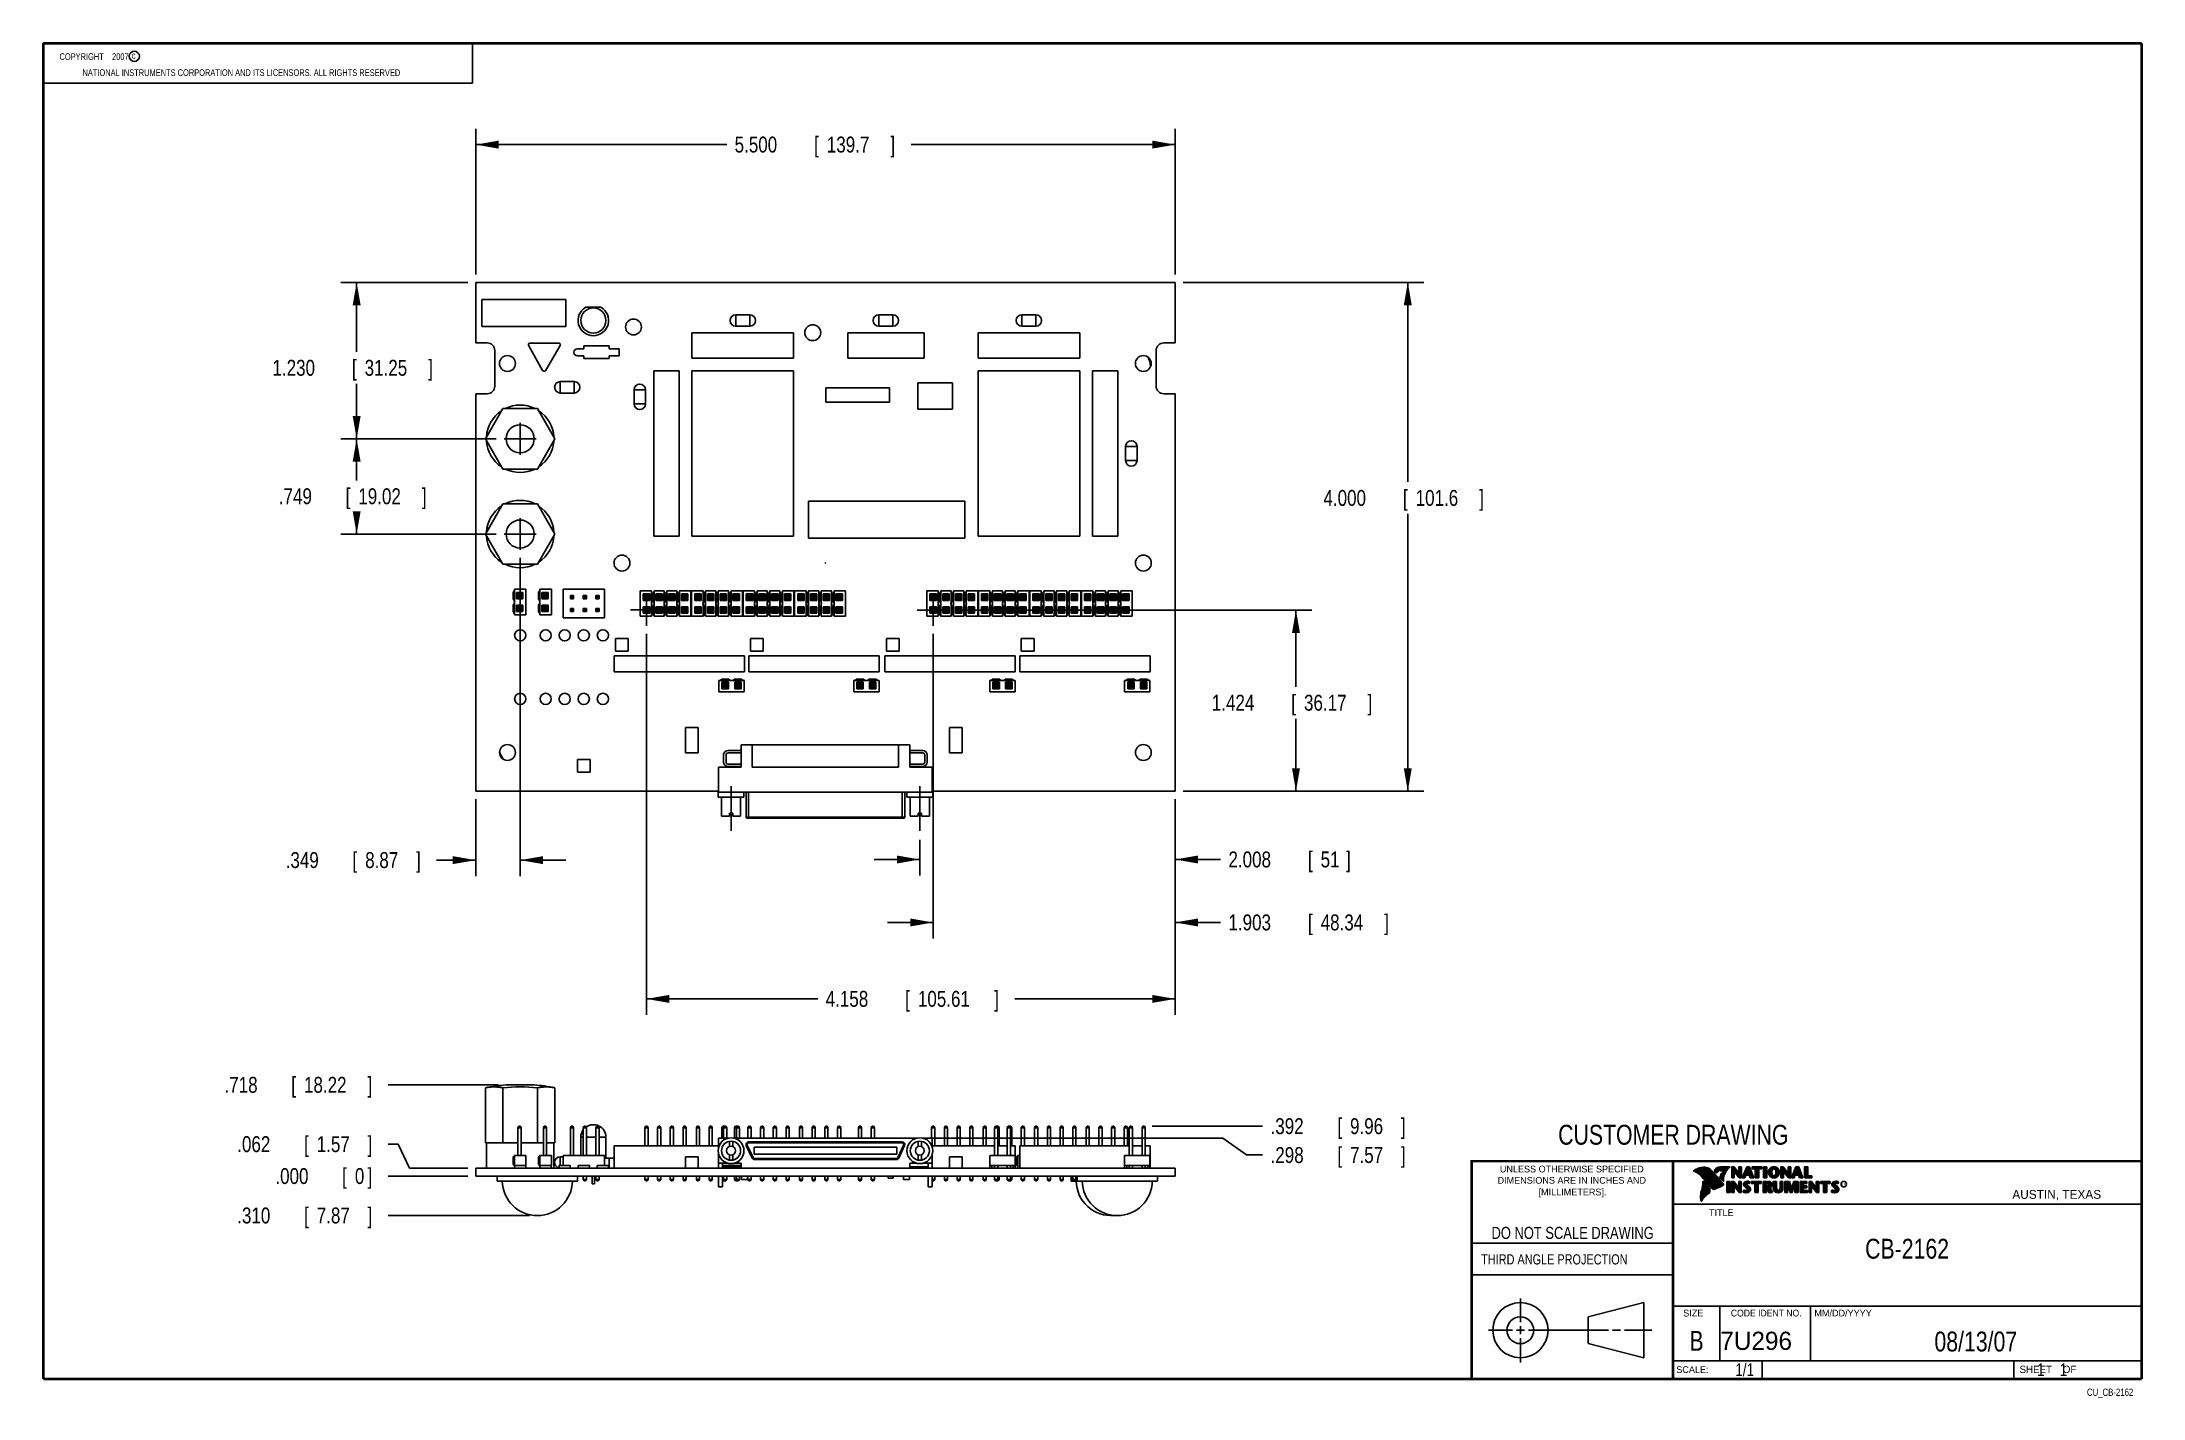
# Model space of a CAD drawing. Header units: inches. Extents: x 0.2 to 16.8, y 0.1 to 10.8.
import ezdxf
from ezdxf.enums import TextEntityAlignment as Align

# ---------------------------------------------------------------- set-up
doc = ezdxf.new("R2010")
doc.units = ezdxf.units.IN
doc.header["$LTSCALE"] = 0.935
doc.header["$MEASUREMENT"] = 0
doc.linetypes.add('CENTER', pattern=[0.6, 0.375, -0.075, 0.075, -0.075])
doc.layers.get('0').update_dxf_attribs({"linetype": 'CONTINUOUS'})
doc.layers.add('DEFAULT_1', color=7, linetype='CENTER')
doc.layers.add('DIMENSIONS', color=7, linetype='CONTINUOUS')
doc.styles.get("Standard").update_dxf_attribs({"font": 'txt', "width": 0.8})
doc.dimstyles.new('DIMSTYLE_1', dxfattribs={"dimtxt": 0.125, "dimasz": 0.18, "dimexe": 0.18, "dimexo": 0.0625, "dimgap": 0.09, "dimtad": 0, "dimtih": 1, "dimtoh": 1, "dimdec": 3, "dimzin": 4, "dimdsep": 46, "dimtxsty": 'STANDARD', "dimblk": '_FILLED', "dimblk1": '_FILLED', "dimblk2": '_FILLED', "dimcen": 0.09, "dimadec": 0, "dimazin": 0, "dimtp": 0.01, "dimtm": 0.01, "dimtfac": 1, "dimtdec": 3, "dimtofl": 0, "dimtmove": 0, "dimatfit": 3, "dimldrblk": '_FILLED', "dimfxl": 1, "dimtolj": 1, "dimtzin": 4, "dimarcsym": 0})
doc.dimstyles.new('DIMSTYLE_2', dxfattribs={"dimtxt": 0.125, "dimasz": 0.18, "dimexe": 0.18, "dimexo": 0.0625, "dimgap": 0.09, "dimtad": 0, "dimtih": 1, "dimtoh": 1, "dimdec": 3, "dimzin": 4, "dimdsep": 46, "dimtxsty": 'STANDARD', "dimblk": '_FILLED', "dimblk1": '_FILLED', "dimblk2": '_FILLED', "dimcen": 0.09, "dimadec": 0, "dimazin": 0, "dimtp": 0.01, "dimtm": 0.01, "dimtfac": 1, "dimtdec": 3, "dimtofl": 0, "dimtmove": 0, "dimatfit": 3, "dimldrblk": '_FILLED', "dimfxl": 1, "dimtolj": 1, "dimtzin": 4, "dimarcsym": 0})

msp = doc.modelspace()

# ---------------------------------------------------------------- texts
at = {"color": 2, "linetype": 'CONTINUOUS', "width": 0.8}
for s, height, p in [('c', 0.053, (0.946, 10.6363)), ('NATIONAL INSTRUMENTS CORPORATION AND ITS LICENSORS. ALL RIGHTS RESERVED', 0.053, (0.5583, 10.5016)), ('THIRD ANGLE PROJECTION', 0.08, (11.5564, 1.1584))]:
    msp.add_text(s, height=height, dxfattribs=at).set_placement(p)
at = {"color": 7, "linetype": 'CONTINUOUS', "width": 0.8}
for s, height, p in [('CUSTOMER DRAWING', 0.15625, (13.0668, 2.1001)), ('DO NOT SCALE DRAWING', 0.095, (12.2754, 1.3592)), ('B', 0.1562, (13.2497, 0.4798))]:
    msp.add_text(s, height=height, dxfattribs=at).set_placement(p, align=Align.CENTER)
at = {"color": 2, "linetype": 'CONTINUOUS'}
for s, p in [('DIMENSIONS ARE IN INCHES AND', (12.2688, 1.7933)), ('UNLESS OTHERWISE SPECIFIED', (12.2688, 1.8819)), ('[MILLIMETERS].', (12.2746, 1.7015))]:
    msp.add_text(s, height=0.053254, dxfattribs=at).set_placement(p, align=Align.CENTER)
for s, height, p in [('R', 0.0217, (14.3971, 1.7782)), ('AUSTIN, TEXAS', 0.069617, (15.7327, 1.6745)), ('TITLE', 0.05325, (13.3474, 1.5397)), ('SIZE', 0.05325, (13.1451, 0.7494)), ('MM/DD/YYYY', 0.05325, (14.1765, 0.7494)), ('SCALE:', 0.05325, (13.0904, 0.3053)), ('SHEET    OF', 0.057262, (15.7892, 0.3052))]:
    msp.add_text(s, height=height, dxfattribs=at).set_placement(p)
at = {"color": 2, "linetype": 'CONTINUOUS', "width": 0.95}
msp.add_text('CODE IDENT NO.', height=0.053254, dxfattribs=at).set_placement((13.7978, 0.7494), align=Align.CENTER)
at = {"color": 7, "linetype": 'CONTINUOUS'}
msp.add_text('7U296', height=0.14316, dxfattribs=at).set_placement((13.4363, 0.4866))
at = {"color": 7, "linetype": 'CONTINUOUS', "width": 0.8}
msp.add_text('1/1', height=0.1, dxfattribs=at).set_placement((13.7025, 0.2805), align=Align.RIGHT)
at = {"color": 2, "linetype": 'CONTINUOUS', "width": 0.8}
msp.add_text('CU_CB-2162', height=0.05726, dxfattribs=at).set_placement((16.6837, 0.1254), align=Align.RIGHT)
at = {"color": 2, "linetype": 'CONTINUOUS', "insert": (0.3125, 10.6805), "char_height": 0.053, "width": 0.8904, "attachment_point": 1}
msp.add_mtext('    COPYRIGHT    2007', dxfattribs=at)
at = {"color": 7, "linetype": 'CONTINUOUS'}
for s, insert, char_height, width, attachment_point in [('CB-2162\\P ', (14.9051, 1.3603), 0.15625, 0.875, 2), ('08/13/07 ', (15.4455, 0.6307), 0.15625, 1.125, 2), ('    1    1', (15.8075, 0.3805), 0.1, 0.8, 1)]:
    msp.add_mtext(s, dxfattribs=dict(at, insert=insert, char_height=char_height, width=width, attachment_point=attachment_point))

# ---------------------------------------------------------------- blocks, each defined once
blk = doc.blocks.new('_FILLED')
at = {"color": 0, "linetype": 'BYBLOCK'}
blk.add_solid([(0, 0), (-1, 0.174), (-1, -0.174)], dxfattribs=at)
blk = doc.blocks.new('*D0')
at = {"layer": 'DIMENSIONS', "color": 2, "linetype": 'CONTINUOUS'}
for p, q in [((9.213, 8.879), (11.104, 8.879)), ((10.979, 8.879), (10.979, 7.31)), ((10.979, 4.879), (10.979, 7.06)), ((9.213, 4.879), (11.104, 4.879))]:
    blk.add_line(p, q, dxfattribs=at)
at = {"layer": 'DIMENSIONS', "color": 2, "linetype": 'CONTINUOUS', "xscale": 0.18, "yscale": 0.18, "zscale": 0.18}
for p, rotation in [((10.979, 8.879), 90), ((10.979, 4.879), 270)]:
    blk.add_blockref('_FILLED', p, dxfattribs=dict(at, rotation=rotation))
at = {"layer": 'DIMENSIONS', "color": 2, "linetype": 'CONTINUOUS', "width": 0.8}
for s, p in [('4.000', (10.316, 7.122)), ('[', (10.941, 7.122)), ('101.6', (11.041, 7.122)), (']', (11.541, 7.122))]:
    blk.add_text(s, height=0.125, dxfattribs=at).set_placement(p)
blk = doc.blocks.new('*D1')
at = {"layer": 'DIMENSIONS', "color": 2, "linetype": 'CONTINUOUS'}
for p, q in [((3.65, 8.942), (3.65, 10.087)), ((9.15, 8.942), (9.15, 10.087)), ((3.65, 9.962), (5.624, 9.962)), ((9.15, 9.962), (7.074, 9.962))]:
    blk.add_line(p, q, dxfattribs=at)
at = {"layer": 'DIMENSIONS', "color": 2, "linetype": 'CONTINUOUS', "xscale": 0.18, "yscale": 0.18, "zscale": 0.18, "rotation": 180}
blk.add_blockref('_FILLED', (3.65, 9.962), dxfattribs=at)
at = {"layer": 'DIMENSIONS', "color": 2, "linetype": 'CONTINUOUS', "xscale": 0.18, "yscale": 0.18, "zscale": 0.18}
blk.add_blockref('_FILLED', (9.15, 9.962), dxfattribs=at)
at = {"layer": 'DIMENSIONS', "color": 2, "linetype": 'CONTINUOUS', "width": 0.8}
for s, p in [('5.500', (5.686, 9.9)), ('[', (6.311, 9.9)), ('139.7', (6.411, 9.9)), (']', (6.911, 9.9))]:
    blk.add_text(s, height=0.125, dxfattribs=at).set_placement(p)
blk = doc.blocks.new('*D2')
at = {"layer": 'DIMENSIONS', "color": 2, "linetype": 'CONTINUOUS'}
for p, q in [((3.588, 8.879), (2.589, 8.879)), ((2.714, 8.879), (2.714, 8.332)), ((2.714, 7.649), (2.714, 8.082)), ((3.812, 7.649), (2.589, 7.649))]:
    blk.add_line(p, q, dxfattribs=at)
at = {"layer": 'DIMENSIONS', "color": 2, "linetype": 'CONTINUOUS', "xscale": 0.18, "yscale": 0.18, "zscale": 0.18}
for p, rotation in [((2.714, 8.879), 90), ((2.714, 7.649), 270)]:
    blk.add_blockref('_FILLED', p, dxfattribs=dict(at, rotation=rotation))
at = {"layer": 'DIMENSIONS', "color": 2, "linetype": 'CONTINUOUS', "width": 0.8}
for s, p in [('1.230', (2.052, 8.145)), ('[', (2.677, 8.145)), ('31.25', (2.777, 8.145)), (']', (3.277, 8.145))]:
    blk.add_text(s, height=0.125, dxfattribs=at).set_placement(p)
blk = doc.blocks.new('*D3')
at = {"layer": 'DIMENSIONS', "color": 2, "linetype": 'CONTINUOUS'}
for p, q in [((3.812, 7.649), (2.589, 7.649)), ((2.714, 7.649), (2.714, 7.322)), ((2.714, 6.9), (2.714, 7.072)), ((3.812, 6.9), (2.589, 6.9))]:
    blk.add_line(p, q, dxfattribs=at)
at = {"layer": 'DIMENSIONS', "color": 2, "linetype": 'CONTINUOUS', "xscale": 0.18, "yscale": 0.18, "zscale": 0.18}
for p, rotation in [((2.714, 7.649), 90), ((2.714, 6.9), 270)]:
    blk.add_blockref('_FILLED', p, dxfattribs=dict(at, rotation=rotation))
at = {"layer": 'DIMENSIONS', "color": 2, "linetype": 'CONTINUOUS', "width": 0.8}
for s, p in [('.749', (2.102, 7.135)), ('[', (2.627, 7.135)), ('19.02', (2.727, 7.135)), (']', (3.227, 7.135))]:
    blk.add_text(s, height=0.125, dxfattribs=at).set_placement(p)
blk = doc.blocks.new('*D4')
at = {"layer": 'DIMENSIONS', "color": 2, "linetype": 'CONTINUOUS'}
for p, q in [((4, 6.713), (4, 4.212)), ((3.65, 4.817), (3.65, 4.212)), ((3.65, 4.337), (3.343, 4.337)), ((4, 4.337), (4.36, 4.337))]:
    blk.add_line(p, q, dxfattribs=at)
at = {"layer": 'DIMENSIONS', "color": 2, "linetype": 'CONTINUOUS', "xscale": 0.18, "yscale": 0.18, "zscale": 0.18}
blk.add_blockref('_FILLED', (3.65, 4.337), dxfattribs=at)
at = {"layer": 'DIMENSIONS', "color": 2, "linetype": 'CONTINUOUS', "xscale": 0.18, "yscale": 0.18, "zscale": 0.18, "rotation": 180}
blk.add_blockref('_FILLED', (4, 4.337), dxfattribs=at)
at = {"layer": 'DIMENSIONS', "color": 2, "linetype": 'CONTINUOUS', "width": 0.8}
for s, p in [('.349', (2.156, 4.275)), ('[', (2.681, 4.275)), ('8.87', (2.781, 4.275)), (']', (3.181, 4.275))]:
    blk.add_text(s, height=0.125, dxfattribs=at).set_placement(p)
blk = doc.blocks.new('*D5')
at = {"layer": 'DIMENSIONS', "color": 2, "linetype": 'CONTINUOUS'}
for p, q in [((9.15, 4.817), (9.15, 4.217)), ((7.142, 4.496), (7.142, 4.217)), ((7.142, 4.342), (6.782, 4.342)), ((9.15, 4.342), (9.507, 4.342))]:
    blk.add_line(p, q, dxfattribs=at)
at = {"layer": 'DIMENSIONS', "color": 2, "linetype": 'CONTINUOUS', "xscale": 0.18, "yscale": 0.18, "zscale": 0.18}
blk.add_blockref('_FILLED', (7.142, 4.342), dxfattribs=at)
at = {"layer": 'DIMENSIONS', "color": 2, "linetype": 'CONTINUOUS', "xscale": 0.18, "yscale": 0.18, "zscale": 0.18, "rotation": 180}
blk.add_blockref('_FILLED', (9.15, 4.342), dxfattribs=at)
at = {"layer": 'DIMENSIONS', "color": 2, "linetype": 'CONTINUOUS', "width": 0.8}
for s, p in [('2.008', (9.569, 4.28)), ('[', (10.194, 4.28)), ('51', (10.294, 4.28)), (']', (10.494, 4.28))]:
    blk.add_text(s, height=0.125, dxfattribs=at).set_placement(p)
blk = doc.blocks.new('*D6')
at = {"layer": 'DIMENSIONS', "color": 2, "linetype": 'CONTINUOUS'}
for p, q in [((7.247, 6.116), (7.247, 3.722)), ((9.15, 4.817), (9.15, 3.722)), ((7.247, 3.847), (6.887, 3.847)), ((9.15, 3.847), (9.507, 3.847))]:
    blk.add_line(p, q, dxfattribs=at)
at = {"layer": 'DIMENSIONS', "color": 2, "linetype": 'CONTINUOUS', "xscale": 0.18, "yscale": 0.18, "zscale": 0.18}
blk.add_blockref('_FILLED', (7.247, 3.847), dxfattribs=at)
at = {"layer": 'DIMENSIONS', "color": 2, "linetype": 'CONTINUOUS', "xscale": 0.18, "yscale": 0.18, "zscale": 0.18, "rotation": 180}
blk.add_blockref('_FILLED', (9.15, 3.847), dxfattribs=at)
at = {"layer": 'DIMENSIONS', "color": 2, "linetype": 'CONTINUOUS', "width": 0.8}
for s, p in [('1.903', (9.569, 3.785)), ('[', (10.194, 3.785)), ('48.34', (10.294, 3.785)), (']', (10.794, 3.785))]:
    blk.add_text(s, height=0.125, dxfattribs=at).set_placement(p)
blk = doc.blocks.new('*D7')
at = {"layer": 'DIMENSIONS', "color": 2, "linetype": 'CONTINUOUS'}
for p, q in [((7.435, 6.303), (10.225, 6.303)), ((10.1, 6.303), (10.1, 5.699)), ((10.1, 4.879), (10.1, 5.449)), ((9.213, 4.879), (10.225, 4.879))]:
    blk.add_line(p, q, dxfattribs=at)
at = {"layer": 'DIMENSIONS', "color": 2, "linetype": 'CONTINUOUS', "xscale": 0.18, "yscale": 0.18, "zscale": 0.18}
for p, rotation in [((10.1, 6.303), 90), ((10.1, 4.879), 270)]:
    blk.add_blockref('_FILLED', p, dxfattribs=dict(at, rotation=rotation))
at = {"layer": 'DIMENSIONS', "color": 2, "linetype": 'CONTINUOUS', "width": 0.8}
for s, p in [('1.424', (9.438, 5.512)), ('[', (10.063, 5.512)), ('36.17', (10.163, 5.512)), (']', (10.663, 5.512))]:
    blk.add_text(s, height=0.125, dxfattribs=at).set_placement(p)
blk = doc.blocks.new('*D8')
at = {"layer": 'DIMENSIONS', "color": 2, "linetype": 'CONTINUOUS'}
for p, q in [((4.992, 6.116), (4.992, 3.121)), ((9.15, 4.817), (9.15, 3.121)), ((4.992, 3.246), (6.34, 3.246)), ((9.15, 3.246), (7.89, 3.246))]:
    blk.add_line(p, q, dxfattribs=at)
at = {"layer": 'DIMENSIONS', "color": 2, "linetype": 'CONTINUOUS', "xscale": 0.18, "yscale": 0.18, "zscale": 0.18, "rotation": 180}
blk.add_blockref('_FILLED', (4.992, 3.246), dxfattribs=at)
at = {"layer": 'DIMENSIONS', "color": 2, "linetype": 'CONTINUOUS', "xscale": 0.18, "yscale": 0.18, "zscale": 0.18}
blk.add_blockref('_FILLED', (9.15, 3.246), dxfattribs=at)
at = {"layer": 'DIMENSIONS', "color": 2, "linetype": 'CONTINUOUS', "width": 0.8}
for s, p in [('4.158', (6.402, 3.184)), ('[', (7.027, 3.184)), ('105.61', (7.127, 3.184)), (']', (7.727, 3.184))]:
    blk.add_text(s, height=0.125, dxfattribs=at).set_placement(p)
blk = doc.blocks.new('*D9')
at = {"layer": 'DIMENSIONS', "color": 2, "linetype": 'CONTINUOUS'}
for p, q in [((3.04, 2.104), (2.963, 2.104)), ((3.13, 1.915), (3.04, 2.104)), ((3.588, 1.915), (3.13, 1.915))]:
    blk.add_line(p, q, dxfattribs=at)
at = {"layer": 'DIMENSIONS', "color": 2, "linetype": 'CONTINUOUS', "width": 0.8}
for s, p in [('.062', (1.775, 2.042)), ('[', (2.3, 2.042)), ('1.57', (2.4, 2.042)), (']', (2.8, 2.042))]:
    blk.add_text(s, height=0.125, dxfattribs=at).set_placement(p)
blk = doc.blocks.new('*D10')
at = {"layer": 'DIMENSIONS', "color": 1, "linetype": 'CONTINUOUS'}
blk.add_line((3.588, 1.853), (2.963, 1.853), dxfattribs=at)
at = {"layer": 'DIMENSIONS', "color": 1, "linetype": 'CONTINUOUS', "width": 0.8}
for s, p in [('.000', (2.075, 1.791)), ('[', (2.6, 1.791)), ('0', (2.7, 1.791)), (']', (2.8, 1.791))]:
    blk.add_text(s, height=0.125, dxfattribs=at).set_placement(p)
blk = doc.blocks.new('*D11')
at = {"layer": 'DIMENSIONS', "color": 2, "linetype": 'CONTINUOUS'}
blk.add_line((4.072, 1.543), (2.963, 1.543), dxfattribs=at)
at = {"layer": 'DIMENSIONS', "color": 2, "linetype": 'CONTINUOUS', "width": 0.8}
for s, p in [('.310', (1.775, 1.481)), ('[', (2.3, 1.481)), ('7.87', (2.4, 1.481)), (']', (2.8, 1.481))]:
    blk.add_text(s, height=0.125, dxfattribs=at).set_placement(p)
blk = doc.blocks.new('*D12')
at = {"layer": 'DIMENSIONS', "color": 2, "linetype": 'CONTINUOUS'}
blk.add_line((3.827, 2.571), (2.963, 2.571), dxfattribs=at)
at = {"layer": 'DIMENSIONS', "color": 2, "linetype": 'CONTINUOUS', "width": 0.8}
for s, p in [('.718', (1.675, 2.508)), ('[', (2.2, 2.508)), ('18.22', (2.3, 2.508)), (']', (2.8, 2.508))]:
    blk.add_text(s, height=0.125, dxfattribs=at).set_placement(p)
blk = doc.blocks.new('*D13')
at = {"layer": 'DIMENSIONS', "color": 2, "linetype": 'CONTINUOUS'}
for p, q in [((7.18, 2.151), (9.525, 2.151)), ((9.525, 2.151), (9.71, 2.019)), ((9.71, 2.019), (9.838, 2.019))]:
    blk.add_line(p, q, dxfattribs=at)
at = {"layer": 'DIMENSIONS', "color": 2, "linetype": 'CONTINUOUS', "width": 0.8}
for s, p in [('.298', (9.9, 1.956)), ('[', (10.425, 1.956)), ('7.57', (10.525, 1.956)), (']', (10.925, 1.956))]:
    blk.add_text(s, height=0.125, dxfattribs=at).set_placement(p)
blk = doc.blocks.new('*D14')
at = {"layer": 'DIMENSIONS', "color": 2, "linetype": 'CONTINUOUS'}
blk.add_line((8.97, 2.245), (9.838, 2.245), dxfattribs=at)
at = {"layer": 'DIMENSIONS', "color": 2, "linetype": 'CONTINUOUS', "width": 0.8}
for s, p in [('[', (10.425, 2.183)), (']', (10.925, 2.183)), ('.392', (9.9, 2.183)), ('9.96', (10.525, 2.183))]:
    blk.add_text(s, height=0.125, dxfattribs=at).set_placement(p)

# ---------------------------------------------------------------- dimensions: what is measured, and where the dimension line sits
at = {"layer": 'DIMENSIONS', "color": 2, "linetype": 'CONTINUOUS'}
for base, p1, p2, picture, middle in [((9.1501, 9.9624), (3.6501, 8.9419), (9.1501, 8.9419), '*D1', (6.3486, 9.9624)), ((9.1501, 3.2461), (4.9921, 6.1163), (9.1501, 4.8169), '*D8', (7.115, 3.2461)), ((9.1501, 3.8471), (7.2471, 6.1158), (9.1501, 4.8169), '*D6', (10.2318, 3.8471)), ((9.1501, 4.3424), (7.1421, 4.4959), (9.1501, 4.8169), '*D5', (10.0818, 4.3424))]:
    dim = msp.add_linear_dim(base=base, p1=p1, p2=p2, dimstyle='DIMSTYLE_1', dxfattribs=at)
    dim.commit()
    dim.dimension.update_dxf_attribs({"geometry": picture, "text_midpoint": middle, "dimtype": 160})
for base, p1, p2, angle, picture, middle in [((2.7142, 8.8794), (3.8119, 7.6493), (3.5876, 8.8794), 90, '*D2', (2.7142, 8.2072)), ((10.9789, 4.8794), (9.2126, 8.8794), (9.2126, 4.8794), 270, '*D0', (10.9789, 7.1848)), ((2.7142, 7.6493), (3.8119, 6.9004), (3.8119, 7.6493), 90, '*D3', (2.7142, 7.1974)), ((3.6501, 4.3371), (3.9995, 6.7128), (3.6501, 4.8169), 180, '*D4', (2.718, 4.3371)), ((10.1004, 6.3034), (9.2126, 4.8794), (7.4347, 6.3034), 90, '*D7', (10.1004, 5.5741))]:
    dim = msp.add_linear_dim(base=base, p1=p1, p2=p2, angle=angle, dimstyle='DIMSTYLE_1', dxfattribs=at)
    dim.commit()
    dim.dimension.update_dxf_attribs({"geometry": picture, "text_midpoint": middle, "dimtype": 160})
for feature_location, offset, origin, picture, middle in [((3.826689, 2.570554), (-0.864075, 0), (3.889189, 1.853053), '*D12', (2.287614, 2.570554)), ((8.9702, 2.2451), (0.8674, 0), (8.9077, 1.8531), '*D14', (10.4626, 2.2451)), ((3.5876, 1.9151), (-0.625, 0.1891), (3.6501, 1.8531), '*D9', (2.3376, 2.1041)), ((7.1798, 2.1513), (2.6578, -0.1325), (7.1173, 1.8531), '*D13', (10.4626, 2.0187)), ((4.0724, 1.5431), (-1.1098, 0), (4.1349, 1.8531), '*D11', (2.3376, 1.5431))]:
    dim = msp.add_ordinate_dim(feature_location=feature_location, offset=offset, dtype=0, origin=origin, dimstyle='DIMSTYLE_2', dxfattribs=at)
    dim.commit()
    dim.dimension.update_dxf_attribs({"geometry": picture, "text_midpoint": middle})
at = {"layer": 'DIMENSIONS', "color": 1, "linetype": 'CONTINUOUS'}
dim = msp.add_ordinate_dim(feature_location=(3.5876141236, 1.8530528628), offset=(-0.625, 0), dtype=0, origin=(3.6501141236, 1.8530528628), dimstyle='DIMSTYLE_2', dxfattribs=at)
dim.commit()
dim.dimension.update_dxf_attribs({"geometry": '*D10', "text_midpoint": (2.4876141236, 1.8530528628)})

# ---------------------------------------------------------------- linework, layer by layer
at = {"color": 2, "linetype": 'CONTINUOUS'}
for p, q in [((0.25, 10.7586), (3.625, 10.7586)), ((0.25, 10.7586), (0.25, 10.4456)), ((3.625, 10.7586), (3.625, 10.4456)), ((0.25, 10.4456), (3.625, 10.4456)), ((13.0652, 1.9695), (16.745, 1.9695)), ((13.0652, 1.9695), (13.0652, 0.2605)), ((13.2311, 1.8934), (13.2311, 1.8949)), ((13.2347, 1.8921), (13.2347, 1.8972)), ((13.2382, 1.8907), (13.2382, 1.8994)), ((13.2418, 1.8892), (13.2418, 1.9015)), ((13.2453, 1.8876), (13.2453, 1.9035)), ((13.2489, 1.8858), (13.2489, 1.9054)), ((13.2524, 1.8839), (13.2524, 1.9069)), ((13.256, 1.8818), (13.256, 1.9084)), ((13.2596, 1.8796), (13.2596, 1.9098)), ((13.2631, 1.8772), (13.2631, 1.9111)), ((13.2667, 1.8747), (13.2667, 1.9124)), ((13.2702, 1.872), (13.2702, 1.9135)), ((13.2738, 1.869), (13.2738, 1.9146)), ((13.2773, 1.8658), (13.2773, 1.9155)), ((13.2809, 1.8624), (13.2809, 1.9164)), ((13.2844, 1.8587), (13.2844, 1.9173)), ((13.288, 1.8549), (13.288, 1.9181)), ((13.2915, 1.851), (13.2915, 1.9188)), ((13.2951, 1.8471), (13.2951, 1.9194)), ((13.2987, 1.8431), (13.2987, 1.9198)), ((13.3022, 1.8391), (13.3022, 1.92)), ((13.3058, 1.8351), (13.3058, 1.9201)), ((13.3093, 1.8311), (13.3093, 1.9201)), ((13.3129, 1.827), (13.3129, 1.9199)), ((13.3164, 1.8229), (13.3164, 1.9196)), ((13.32, 1.8188), (13.32, 1.9192)), ((13.3235, 1.8146), (13.3235, 1.9186)), ((13.3271, 1.8104), (13.3271, 1.9179)), ((13.3306, 1.8062), (13.3306, 1.9172)), ((13.3342, 1.802), (13.3342, 1.9163)), ((13.3378, 1.7978), (13.3378, 1.9151)), ((13.3413, 1.7937), (13.3413, 1.9138)), ((13.3449, 1.7897), (13.3449, 1.9122)), ((13.3484, 1.7856), (13.3484, 1.9103)), ((13.352, 1.7817), (13.352, 1.9081)), ((13.3555, 1.7778), (13.3555, 1.9055)), ((13.3591, 1.7739), (13.3591, 1.9026)), ((13.3626, 1.7701), (13.3626, 1.8991)), ((13.3662, 1.7663), (13.3662, 1.8952)), ((13.3697, 1.7625), (13.3697, 1.8915)), ((13.3733, 1.7588), (13.3733, 1.8878)), ((13.3769, 1.7556), (13.3769, 1.8841)), ((13.3804, 1.7529), (13.3804, 1.8803)), ((13.384, 1.7512), (13.384, 1.8766)), ((13.3875, 1.7509), (13.3875, 1.8728)), ((13.4022, 1.878), (13.3901, 1.8922)), ((13.3911, 1.7518), (13.3911, 1.8691)), ((13.4029, 1.881), (13.3927, 1.893)), ((13.3946, 1.8908), (13.3946, 1.8999)), ((13.3946, 1.7533), (13.3946, 1.8653)), ((13.3982, 1.8866), (13.3982, 1.9062)), ((13.3982, 1.7548), (13.3982, 1.8615)), ((13.4017, 1.8824), (13.4017, 1.9101)), ((13.4017, 1.7563), (13.4017, 1.8574)), ((13.4053, 1.8823), (13.4053, 1.9129)), ((13.4053, 1.7578), (13.4053, 1.8531)), ((13.4088, 1.8844), (13.4088, 1.915)), ((13.4088, 1.7593), (13.4088, 1.8488)), ((13.4124, 1.887), (13.4124, 1.9167)), ((13.4124, 1.7609), (13.4124, 1.8445)), ((13.4159, 1.89), (13.4159, 1.9182)), ((13.4159, 1.7625), (13.4159, 1.8402)), ((13.4195, 1.8937), (13.4195, 1.9193)), ((13.4195, 1.7641), (13.4195, 1.8359)), ((13.4231, 1.8964), (13.4231, 1.9203)), ((13.4231, 1.7657), (13.4231, 1.8316)), ((13.4266, 1.8982), (13.4266, 1.9209)), ((13.4266, 1.7674), (13.4266, 1.8273)), ((13.4302, 1.8995), (13.4302, 1.9214)), ((13.4302, 1.7691), (13.4302, 1.823)), ((13.4414, 1.8328), (13.4319, 1.8437)), ((13.4337, 1.8997), (13.4337, 1.922)), ((13.4337, 1.7708), (13.4337, 1.8187)), ((13.4433, 1.8344), (13.4349, 1.844)), ((13.4373, 1.8991), (13.4373, 1.9224)), ((13.4373, 1.8413), (13.4373, 1.8491)), ((13.4408, 1.898), (13.4408, 1.9228)), ((13.4408, 1.8372), (13.4408, 1.8572)), ((13.4444, 1.8972), (13.4444, 1.9231)), ((13.4444, 1.8331), (13.4444, 1.8665)), ((13.4479, 1.8969), (13.4479, 1.9234)), ((13.4479, 1.8288), (13.4479, 1.873)), ((13.4515, 1.8966), (13.4515, 1.9236)), ((13.4515, 1.8247), (13.4515, 1.8764)), ((13.4529, 1.9261), (13.5132, 1.9271)), ((13.453, 1.9236), (13.5067, 1.9245)), ((13.455, 1.8965), (13.455, 1.9237)), ((13.455, 1.8207), (13.455, 1.878)), ((13.4586, 1.8964), (13.4586, 1.9237)), ((13.4586, 1.8303), (13.4586, 1.879)), ((13.4622, 1.8957), (13.4622, 1.9238)), ((13.4622, 1.8535), (13.4622, 1.8795)), ((13.4657, 1.8935), (13.4657, 1.9238)), ((13.4657, 1.8636), (13.4657, 1.8798)), ((13.4693, 1.872), (13.4693, 1.9239)), ((13.4728, 1.8794), (13.4728, 1.9239)), ((13.4764, 1.8859), (13.4764, 1.924)), ((13.4799, 1.8919), (13.4799, 1.924)), ((13.4835, 1.8973), (13.4835, 1.9241)), ((13.487, 1.9023), (13.487, 1.9242)), ((13.4906, 1.9069), (13.4906, 1.9242)), ((13.4941, 1.9112), (13.4941, 1.9243)), ((13.4977, 1.9153), (13.4977, 1.9243)), ((13.5013, 1.9191), (13.5013, 1.9244)), ((13.5261, 1.9263), (13.5451, 1.9263)), ((13.5261, 1.839), (13.5261, 1.9263)), ((13.5466, 1.839), (13.5261, 1.839)), ((13.5286, 1.9237), (13.5439, 1.9237)), ((13.5286, 1.8415), (13.5286, 1.9237)), ((13.5441, 1.8415), (13.5286, 1.8415)), ((13.5332, 1.8415), (13.5332, 1.9237)), ((13.5367, 1.8415), (13.5367, 1.9237)), ((13.5402, 1.8415), (13.5402, 1.9237)), ((13.5441, 1.8976), (13.5437, 1.9237)), ((13.5439, 1.9237), (13.5854, 1.869)), ((13.5873, 1.8415), (13.5441, 1.8976)), ((13.5441, 1.8976), (13.5441, 1.8415)), ((13.5451, 1.9263), (13.5829, 1.8765)), ((13.586, 1.839), (13.5466, 1.8902)), ((13.5466, 1.8902), (13.5466, 1.839)), ((13.5471, 1.8936), (13.5471, 1.9194)), ((13.5506, 1.8891), (13.5506, 1.9149)), ((13.5541, 1.8846), (13.5541, 1.9103)), ((13.5576, 1.8801), (13.5576, 1.9057)), ((13.561, 1.8756), (13.561, 1.9011)), ((13.5645, 1.8711), (13.5645, 1.8965)), ((13.568, 1.8665), (13.568, 1.8919)), ((13.5715, 1.862), (13.5715, 1.8874)), ((13.575, 1.8575), (13.575, 1.8828)), ((13.5784, 1.853), (13.5784, 1.8782)), ((13.5819, 1.8485), (13.5819, 1.8736)), ((13.5829, 1.9263), (13.6036, 1.9263)), ((13.5829, 1.8765), (13.5829, 1.9263)), ((13.5854, 1.9237), (13.6011, 1.9237)), ((13.5854, 1.869), (13.5854, 1.9237)), ((13.5854, 1.844), (13.5854, 1.869)), ((13.6036, 1.839), (13.586, 1.839)), ((13.6011, 1.8415), (13.5873, 1.8415)), ((13.5889, 1.8415), (13.5889, 1.9237)), ((13.5923, 1.8415), (13.5923, 1.9237)), ((13.5958, 1.8415), (13.5958, 1.9237)), ((13.5993, 1.8415), (13.5993, 1.9237)), ((13.6011, 1.9237), (13.6011, 1.8415)), ((13.6036, 1.9263), (13.6036, 1.839)), ((13.6088, 1.839), (13.6444, 1.9262)), ((13.6294, 1.839), (13.6088, 1.839)), ((13.6125, 1.8415), (13.6461, 1.9237)), ((13.6277, 1.8415), (13.6125, 1.8415)), ((13.6167, 1.8415), (13.6167, 1.8516)), ((13.6201, 1.8415), (13.6201, 1.8601)), ((13.6236, 1.8415), (13.6236, 1.8686)), ((13.6271, 1.8415), (13.6271, 1.8771)), ((13.6361, 1.8623), (13.6277, 1.8415)), ((13.6378, 1.8598), (13.6294, 1.839)), ((13.6306, 1.8486), (13.6306, 1.8857)), ((13.634, 1.8573), (13.634, 1.8942)), ((13.6665, 1.8623), (13.6361, 1.8623)), ((13.6375, 1.8623), (13.6375, 1.9027)), ((13.6647, 1.8598), (13.6378, 1.8598)), ((13.6388, 1.8711), (13.65, 1.9073)), ((13.6639, 1.8711), (13.6388, 1.8711)), ((13.641, 1.8781), (13.641, 1.9112)), ((13.641, 1.8623), (13.641, 1.8711)), ((13.6423, 1.8736), (13.6519, 1.9048)), ((13.6606, 1.8736), (13.6423, 1.8736)), ((13.6444, 1.9262), (13.6664, 1.9262)), ((13.6445, 1.8893), (13.6445, 1.9197)), ((13.6445, 1.8623), (13.6445, 1.8711)), ((13.6461, 1.9237), (13.6647, 1.9237)), ((13.6479, 1.9006), (13.6479, 1.9237)), ((13.6479, 1.8623), (13.6479, 1.8711)), ((13.65, 1.9073), (13.6541, 1.9073)), ((13.6514, 1.9073), (13.6514, 1.9237)), ((13.6514, 1.8623), (13.6514, 1.8711)), ((13.6519, 1.9048), (13.6521, 1.9048)), ((13.6521, 1.9048), (13.6606, 1.8736)), ((13.6541, 1.9073), (13.6639, 1.8711)), ((13.6549, 1.9043), (13.6549, 1.9237)), ((13.6549, 1.8623), (13.6549, 1.8711)), ((13.6584, 1.8915), (13.6584, 1.9237)), ((13.6584, 1.8623), (13.6584, 1.8711)), ((13.6618, 1.8787), (13.6618, 1.9237)), ((13.6618, 1.8623), (13.6618, 1.8711)), ((13.6647, 1.9237), (13.6959, 1.8415)), ((13.6717, 1.839), (13.6647, 1.8598)), ((13.6653, 1.8623), (13.6653, 1.922)), ((13.6664, 1.9262), (13.6995, 1.839)), ((13.6735, 1.8415), (13.6665, 1.8623)), ((13.6688, 1.8555), (13.6688, 1.9128)), ((13.6995, 1.839), (13.6717, 1.839)), ((13.6723, 1.8452), (13.6723, 1.9037)), ((13.6959, 1.8415), (13.6735, 1.8415)), ((13.6757, 1.8415), (13.6757, 1.8945)), ((13.6792, 1.8415), (13.6792, 1.8854)), ((13.6827, 1.8415), (13.6827, 1.8762)), ((13.6862, 1.8415), (13.6862, 1.8671)), ((13.6866, 1.9262), (13.7634, 1.9262)), ((13.6866, 1.9099), (13.6866, 1.9262)), ((13.7118, 1.9099), (13.6866, 1.9099)), ((13.6891, 1.9237), (13.7609, 1.9237)), ((13.6891, 1.9125), (13.6891, 1.9237)), ((13.7143, 1.9125), (13.6891, 1.9125)), ((13.6896, 1.8415), (13.6896, 1.8579)), ((13.6931, 1.9125), (13.6931, 1.9237)), ((13.6931, 1.8415), (13.6931, 1.8488)), ((13.6966, 1.9125), (13.6966, 1.9237)), ((13.7001, 1.9125), (13.7001, 1.9237)), ((13.7035, 1.9125), (13.7035, 1.9237)), ((13.707, 1.9125), (13.707, 1.9237)), ((13.7105, 1.9125), (13.7105, 1.9237)), ((13.7118, 1.839), (13.7118, 1.9099)), ((13.7382, 1.839), (13.7118, 1.839)), ((13.7143, 1.9125), (13.714, 1.9237)), ((13.7143, 1.8415), (13.7143, 1.9125)), ((13.7357, 1.8415), (13.7143, 1.8415)), ((13.7174, 1.8415), (13.7174, 1.9237)), ((13.7209, 1.8415), (13.7209, 1.9237)), ((13.7244, 1.8415), (13.7244, 1.9237)), ((13.7279, 1.8415), (13.7279, 1.9237)), ((13.7313, 1.8415), (13.7313, 1.9237)), ((13.7357, 1.9125), (13.7348, 1.9237)), ((13.7609, 1.9125), (13.7357, 1.9125)), ((13.7357, 1.9125), (13.7357, 1.8415)), ((13.7634, 1.9099), (13.7382, 1.9099)), ((13.7382, 1.9099), (13.7382, 1.839)), ((13.7383, 1.9125), (13.7383, 1.9237)), ((13.7418, 1.9125), (13.7418, 1.9237)), ((13.7452, 1.9125), (13.7452, 1.9237)), ((13.7487, 1.9125), (13.7487, 1.9237)), ((13.7522, 1.9125), (13.7522, 1.9237)), ((13.7557, 1.9125), (13.7557, 1.9237)), ((13.7591, 1.9125), (13.7591, 1.9237)), ((13.7609, 1.9237), (13.7609, 1.9125)), ((13.7634, 1.9262), (13.7634, 1.9099)), ((13.7768, 1.9262), (13.8031, 1.9262)), ((13.7768, 1.839), (13.7768, 1.9262)), ((13.8031, 1.839), (13.7768, 1.839)), ((13.7794, 1.9237), (13.8006, 1.9237)), ((13.7794, 1.8415), (13.7794, 1.9237)), ((13.8006, 1.8415), (13.7794, 1.8415)), ((13.7835, 1.8415), (13.7835, 1.9237)), ((13.787, 1.8415), (13.787, 1.9237)), ((13.7904, 1.8415), (13.7904, 1.9237)), ((13.7939, 1.8415), (13.7939, 1.9237)), ((13.7974, 1.8415), (13.7974, 1.9237)), ((13.8006, 1.9237), (13.8006, 1.8415)), ((13.8031, 1.9262), (13.8031, 1.839)), ((13.8154, 1.8853), (13.8155, 1.8871)), ((13.8154, 1.8834), (13.8154, 1.8853)), ((13.8154, 1.8816), (13.8154, 1.8834)), ((13.8155, 1.8797), (13.8154, 1.8816)), ((13.8155, 1.8871), (13.8157, 1.8889)), ((13.8157, 1.8779), (13.8155, 1.8797)), ((13.8157, 1.8889), (13.8159, 1.8907)), ((13.8159, 1.876), (13.8157, 1.8779)), ((13.8159, 1.8907), (13.8161, 1.8924)), ((13.8162, 1.8742), (13.8159, 1.876)), ((13.8161, 1.8924), (13.8165, 1.8941)), ((13.8166, 1.8724), (13.8162, 1.8742)), ((13.8165, 1.8941), (13.8169, 1.8958)), ((13.817, 1.8706), (13.8166, 1.8724)), ((13.8169, 1.8958), (13.8174, 1.8975)), ((13.8174, 1.8689), (13.817, 1.8706)), ((13.8174, 1.8975), (13.8179, 1.8991)), ((13.8179, 1.8672), (13.8174, 1.8689)), ((13.8179, 1.8991), (13.8185, 1.9006)), ((13.8179, 1.8852), (13.818, 1.8869)), ((13.8179, 1.8834), (13.8179, 1.8852)), ((13.818, 1.8817), (13.8179, 1.8834)), ((13.8185, 1.8655), (13.8179, 1.8672)), ((13.818, 1.8869), (13.8182, 1.8886)), ((13.8181, 1.8799), (13.818, 1.8817)), ((13.8182, 1.8781), (13.8181, 1.8799)), ((13.8182, 1.8886), (13.8184, 1.8903)), ((13.8184, 1.8764), (13.8182, 1.8781)), ((13.8184, 1.8903), (13.8186, 1.892)), ((13.8187, 1.8746), (13.8184, 1.8764)), ((13.8185, 1.9006), (13.8191, 1.9021)), ((13.8191, 1.8639), (13.8185, 1.8655)), ((13.8186, 1.892), (13.819, 1.8936)), ((13.8191, 1.8729), (13.8187, 1.8746)), ((13.819, 1.8936), (13.8193, 1.8952)), ((13.8191, 1.9021), (13.8198, 1.9036)), ((13.8194, 1.8712), (13.8191, 1.8729)), ((13.8198, 1.8623), (13.8191, 1.8639)), ((13.8193, 1.8952), (13.8198, 1.8967)), ((13.8199, 1.8696), (13.8194, 1.8712)), ((13.8198, 1.9036), (13.8206, 1.9051)), ((13.8198, 1.8967), (13.8203, 1.8982)), ((13.8205, 1.8607), (13.8198, 1.8623)), ((13.8204, 1.8679), (13.8199, 1.8696)), ((13.8203, 1.8982), (13.8208, 1.8997)), ((13.8209, 1.8664), (13.8204, 1.8679)), ((13.8213, 1.8592), (13.8205, 1.8607)), ((13.8206, 1.9051), (13.8214, 1.9065)), ((13.8208, 1.8997), (13.8214, 1.9011)), ((13.8209, 1.8664), (13.8208, 1.8997)), ((13.8215, 1.8648), (13.8209, 1.8664)), ((13.8221, 1.8578), (13.8213, 1.8592)), ((13.8214, 1.9065), (13.8223, 1.9079)), ((13.8214, 1.9011), (13.8221, 1.9025)), ((13.8221, 1.8633), (13.8215, 1.8648)), ((13.8221, 1.9025), (13.8228, 1.9038)), ((13.8228, 1.8619), (13.8221, 1.8633)), ((13.823, 1.8563), (13.8221, 1.8578)), ((13.8223, 1.9079), (13.8232, 1.9092)), ((13.8228, 1.9038), (13.8236, 1.9052)), ((13.8235, 1.8604), (13.8228, 1.8619)), ((13.8239, 1.855), (13.823, 1.8563)), ((13.8232, 1.9092), (13.8243, 1.9106)), ((13.8243, 1.8591), (13.8235, 1.8604)), ((13.8236, 1.9052), (13.8244, 1.9065)), ((13.8249, 1.8536), (13.8239, 1.855)), ((13.8243, 1.9106), (13.8253, 1.9119)), ((13.8243, 1.8591), (13.8244, 1.9065)), ((13.8251, 1.8577), (13.8243, 1.8591)), ((13.8244, 1.9065), (13.8253, 1.9077)), ((13.826, 1.8523), (13.8249, 1.8536)), ((13.826, 1.8564), (13.8251, 1.8577)), ((13.8253, 1.9119), (13.8265, 1.9132)), ((13.8253, 1.9077), (13.8262, 1.909)), ((13.8269, 1.8552), (13.826, 1.8564)), ((13.8271, 1.8511), (13.826, 1.8523)), ((13.8262, 1.909), (13.8273, 1.9102)), ((13.8265, 1.9132), (13.8276, 1.9144)), ((13.8279, 1.854), (13.8269, 1.8552)), ((13.8282, 1.8499), (13.8271, 1.8511)), ((13.8273, 1.9102), (13.8283, 1.9114)), ((13.8276, 1.9144), (13.8288, 1.9156)), ((13.8279, 1.854), (13.8283, 1.9114)), ((13.8289, 1.8528), (13.8279, 1.854)), ((13.8294, 1.8487), (13.8282, 1.8499)), ((13.8283, 1.9114), (13.8294, 1.9126)), ((13.8288, 1.9156), (13.8301, 1.9167)), ((13.83, 1.8517), (13.8289, 1.8528)), ((13.8294, 1.9126), (13.8306, 1.9137)), ((13.8306, 1.8476), (13.8294, 1.8487)), ((13.8311, 1.8506), (13.83, 1.8517)), ((13.8301, 1.9167), (13.8314, 1.9178)), ((13.8306, 1.9137), (13.8318, 1.9148)), ((13.8319, 1.8466), (13.8306, 1.8476)), ((13.8311, 1.8506), (13.8318, 1.9148)), ((13.8323, 1.8496), (13.8311, 1.8506)), ((13.8314, 1.9178), (13.8327, 1.9188)), ((13.8318, 1.9148), (13.833, 1.9158)), ((13.8332, 1.8456), (13.8319, 1.8466)), ((13.8335, 1.8486), (13.8323, 1.8496)), ((13.8327, 1.9188), (13.834, 1.9198)), ((13.833, 1.9158), (13.8342, 1.9168)), ((13.8346, 1.8447), (13.8332, 1.8456)), ((13.8347, 1.8477), (13.8335, 1.8486)), ((13.834, 1.9198), (13.8354, 1.9207)), ((13.8342, 1.9168), (13.8355, 1.9177)), ((13.836, 1.8438), (13.8346, 1.8447)), ((13.8347, 1.8477), (13.8355, 1.9177)), ((13.836, 1.8468), (13.8347, 1.8477)), ((13.8354, 1.9207), (13.8368, 1.9215)), ((13.8355, 1.9177), (13.8368, 1.9185)), ((13.8373, 1.846), (13.836, 1.8468)), ((13.8374, 1.843), (13.836, 1.8438)), ((13.8368, 1.9215), (13.8382, 1.9223)), ((13.8368, 1.9185), (13.8381, 1.9193)), ((13.8386, 1.8452), (13.8373, 1.846)), ((13.839, 1.8423), (13.8374, 1.843)), ((13.8381, 1.9193), (13.8394, 1.92)), ((13.8386, 1.8452), (13.8381, 1.9193)), ((13.8382, 1.9223), (13.8397, 1.923)), ((13.84, 1.8445), (13.8386, 1.8452)), ((13.8405, 1.8416), (13.839, 1.8423)), ((13.8394, 1.92), (13.8408, 1.9207)), ((13.8397, 1.923), (13.8412, 1.9237)), ((13.8397, 1.8857), (13.8398, 1.8868)), ((13.8397, 1.8845), (13.8397, 1.8857)), ((13.8397, 1.8833), (13.8397, 1.8845)), ((13.8397, 1.8821), (13.8397, 1.8833)), ((13.8397, 1.8809), (13.8397, 1.8821)), ((13.8398, 1.8796), (13.8397, 1.8809)), ((13.8398, 1.8868), (13.8399, 1.888)), ((13.8399, 1.8784), (13.8398, 1.8796)), ((13.8399, 1.888), (13.84, 1.8891)), ((13.84, 1.8773), (13.8399, 1.8784)), ((13.84, 1.8891), (13.8401, 1.8902)), ((13.8401, 1.8761), (13.84, 1.8773)), ((13.8415, 1.8439), (13.84, 1.8445)), ((13.8401, 1.8902), (13.8402, 1.8913)), ((13.8402, 1.8749), (13.8401, 1.8761)), ((13.8402, 1.8913), (13.8403, 1.8924)), ((13.8404, 1.8738), (13.8402, 1.8749)), ((13.8403, 1.8924), (13.8405, 1.8934)), ((13.8405, 1.8727), (13.8404, 1.8738)), ((13.8405, 1.8934), (13.8407, 1.8944)), ((13.8407, 1.8716), (13.8405, 1.8727)), ((13.8421, 1.8409), (13.8405, 1.8416)), ((13.8407, 1.8944), (13.8409, 1.8954)), ((13.841, 1.8706), (13.8407, 1.8716)), ((13.8408, 1.9207), (13.8422, 1.9213)), ((13.8409, 1.8954), (13.8411, 1.8963)), ((13.8412, 1.8696), (13.841, 1.8706)), ((13.8411, 1.8963), (13.8414, 1.8972)), ((13.8412, 1.9237), (13.8427, 1.9243)), ((13.8414, 1.8686), (13.8412, 1.8696)), ((13.8414, 1.8972), (13.8416, 1.8981)), ((13.8417, 1.8677), (13.8414, 1.8686)), ((13.8415, 1.8439), (13.8417, 1.8678)), ((13.843, 1.8433), (13.8415, 1.8439)), ((13.8416, 1.8981), (13.8419, 1.899)), ((13.842, 1.8667), (13.8417, 1.8677)), ((13.8419, 1.899), (13.8422, 1.8999)), ((13.842, 1.8991), (13.8422, 1.9213)), ((13.8423, 1.8658), (13.842, 1.8667)), ((13.8438, 1.8404), (13.8421, 1.8409)), ((13.8422, 1.9213), (13.8436, 1.9219)), ((13.8422, 1.8999), (13.8426, 1.9007)), ((13.8422, 1.8844), (13.8423, 1.8856)), ((13.8422, 1.8833), (13.8422, 1.8844)), ((13.8422, 1.8821), (13.8422, 1.8833)), ((13.8423, 1.8809), (13.8422, 1.8821)), ((13.8423, 1.8867), (13.8424, 1.8878)), ((13.8423, 1.8856), (13.8423, 1.8867)), ((13.8423, 1.8798), (13.8423, 1.8809)), ((13.8424, 1.8786), (13.8423, 1.8798)), ((13.8427, 1.865), (13.8423, 1.8658)), ((13.8424, 1.8878), (13.8425, 1.8889)), ((13.8425, 1.8775), (13.8424, 1.8786)), ((13.8425, 1.8889), (13.8426, 1.89)), ((13.8426, 1.8764), (13.8425, 1.8775)), ((13.8426, 1.9007), (13.843, 1.9016)), ((13.8426, 1.89), (13.8427, 1.891)), ((13.8427, 1.8753), (13.8426, 1.8764)), ((13.8427, 1.9243), (13.8443, 1.9248)), ((13.8427, 1.891), (13.8428, 1.892)), ((13.8429, 1.8742), (13.8427, 1.8753)), ((13.8431, 1.8641), (13.8427, 1.865)), ((13.8428, 1.892), (13.843, 1.893)), ((13.843, 1.8731), (13.8429, 1.8742)), ((13.843, 1.9016), (13.8434, 1.9024)), ((13.843, 1.893), (13.8432, 1.8939)), ((13.8432, 1.8721), (13.843, 1.8731)), ((13.8445, 1.8428), (13.843, 1.8433)), ((13.8434, 1.8633), (13.8431, 1.8641)), ((13.8432, 1.8939), (13.8434, 1.8948)), ((13.8434, 1.8712), (13.8432, 1.8721)), ((13.8434, 1.9024), (13.8438, 1.9032)), ((13.8434, 1.8948), (13.8436, 1.8957)), ((13.8436, 1.8702), (13.8434, 1.8712)), ((13.8439, 1.8625), (13.8434, 1.8633)), ((13.8436, 1.9219), (13.8451, 1.9224)), ((13.8436, 1.8957), (13.8438, 1.8965)), ((13.8439, 1.8693), (13.8436, 1.8702)), ((13.8438, 1.9032), (13.8443, 1.904)), ((13.8438, 1.8965), (13.844, 1.8974)), ((13.8455, 1.8399), (13.8438, 1.8404)), ((13.8441, 1.8684), (13.8439, 1.8693)), ((13.8443, 1.8617), (13.8439, 1.8625)), ((13.844, 1.8974), (13.8443, 1.8982)), ((13.8444, 1.8676), (13.8441, 1.8684)), ((13.8443, 1.9248), (13.8459, 1.9253)), ((13.8443, 1.904), (13.8447, 1.9047)), ((13.8443, 1.8982), (13.8446, 1.899)), ((13.8448, 1.8609), (13.8443, 1.8617)), ((13.8447, 1.8667), (13.8444, 1.8676)), ((13.8462, 1.8423), (13.8445, 1.8428)), ((13.8446, 1.899), (13.8449, 1.8997)), ((13.8447, 1.9047), (13.8453, 1.9055)), ((13.845, 1.8659), (13.8447, 1.8667)), ((13.8453, 1.8602), (13.8448, 1.8609)), ((13.8449, 1.8997), (13.8453, 1.9005)), ((13.8454, 1.8651), (13.845, 1.8659)), ((13.8451, 1.9224), (13.8466, 1.9229)), ((13.8453, 1.9055), (13.8451, 1.9224)), ((13.8453, 1.9055), (13.8458, 1.9062)), ((13.8453, 1.9005), (13.8456, 1.9012)), ((13.8458, 1.8595), (13.8453, 1.8602)), ((13.8457, 1.8644), (13.8454, 1.8651)), ((13.8473, 1.8395), (13.8455, 1.8399)), ((13.8456, 1.9012), (13.846, 1.902)), ((13.8461, 1.8637), (13.8457, 1.8644)), ((13.8458, 1.9062), (13.8464, 1.9068)), ((13.8464, 1.8588), (13.8458, 1.8595)), ((13.846, 1.8424), (13.8458, 1.8595)), ((13.8459, 1.9253), (13.8476, 1.9257)), ((13.846, 1.902), (13.8464, 1.9027)), ((13.8465, 1.863), (13.8461, 1.8637)), ((13.8478, 1.8419), (13.8462, 1.8423)), ((13.8464, 1.9068), (13.847, 1.9074)), ((13.8464, 1.9027), (13.8468, 1.9033)), ((13.847, 1.8581), (13.8464, 1.8588)), ((13.8469, 1.8623), (13.8465, 1.863)), ((13.8466, 1.9229), (13.8481, 1.9233)), ((13.8468, 1.9033), (13.8473, 1.9039)), ((13.8473, 1.8617), (13.8469, 1.8623)), ((13.847, 1.9074), (13.8477, 1.908)), ((13.8477, 1.8575), (13.847, 1.8581)), ((13.8473, 1.9039), (13.8478, 1.9045)), ((13.8478, 1.8611), (13.8473, 1.8617)), ((13.8491, 1.8391), (13.8473, 1.8395)), ((13.8476, 1.9257), (13.8492, 1.9261)), ((13.8477, 1.908), (13.8483, 1.9086)), ((13.8483, 1.857), (13.8477, 1.8575)), ((13.8478, 1.9045), (13.8482, 1.9051)), ((13.8483, 1.8605), (13.8478, 1.8611)), ((13.8495, 1.8416), (13.8478, 1.8419)), ((13.8481, 1.9233), (13.8497, 1.9236)), ((13.8482, 1.9051), (13.8488, 1.9056)), ((13.8483, 1.9086), (13.849, 1.9091)), ((13.8488, 1.8599), (13.8483, 1.8605)), ((13.849, 1.8564), (13.8483, 1.857)), ((13.8488, 1.9056), (13.8493, 1.9061)), ((13.8494, 1.8594), (13.8488, 1.8599)), ((13.849, 1.9091), (13.8497, 1.9095)), ((13.8498, 1.8559), (13.849, 1.8564)), ((13.8509, 1.8388), (13.8491, 1.8391)), ((13.8492, 1.9261), (13.8509, 1.9264)), ((13.8493, 1.9061), (13.8498, 1.9065)), ((13.8499, 1.8589), (13.8494, 1.8594)), ((13.8495, 1.9094), (13.8495, 1.9236)), ((13.8495, 1.8416), (13.8495, 1.8561)), ((13.8513, 1.8413), (13.8495, 1.8416)), ((13.8497, 1.9236), (13.8513, 1.9239)), ((13.8497, 1.9095), (13.8505, 1.9099)), ((13.8498, 1.9065), (13.8504, 1.9069)), ((13.8505, 1.8555), (13.8498, 1.8559)), ((13.8505, 1.8585), (13.8499, 1.8589)), ((13.8504, 1.9069), (13.851, 1.9073)), ((13.8505, 1.9099), (13.8512, 1.9103)), ((13.8511, 1.8581), (13.8505, 1.8585)), ((13.8513, 1.8551), (13.8505, 1.8555)), ((13.8509, 1.9264), (13.8527, 1.9266)), ((13.8528, 1.8386), (13.8509, 1.8388)), ((13.851, 1.9073), (13.8516, 1.9077)), ((13.8518, 1.8577), (13.8511, 1.8581)), ((13.8512, 1.9103), (13.852, 1.9106)), ((13.8513, 1.9239), (13.853, 1.9241)), ((13.8521, 1.8547), (13.8513, 1.8551)), ((13.853, 1.8411), (13.8513, 1.8413)), ((13.8516, 1.9077), (13.8523, 1.908)), ((13.8524, 1.8574), (13.8518, 1.8577)), ((13.852, 1.9106), (13.8528, 1.9109)), ((13.853, 1.8544), (13.8521, 1.8547)), ((13.8523, 1.908), (13.8529, 1.9083)), ((13.8531, 1.8571), (13.8524, 1.8574)), ((13.8527, 1.9266), (13.8544, 1.9268)), ((13.8528, 1.9109), (13.8536, 1.9111)), ((13.8547, 1.8384), (13.8528, 1.8386)), ((13.8529, 1.9083), (13.8536, 1.9085)), ((13.853, 1.9241), (13.8546, 1.9243)), ((13.853, 1.9109), (13.853, 1.9241)), ((13.8538, 1.8542), (13.853, 1.8544)), ((13.853, 1.8411), (13.853, 1.8544)), ((13.8548, 1.841), (13.853, 1.8411)), ((13.8538, 1.8568), (13.8531, 1.8571)), ((13.8536, 1.9111), (13.8545, 1.9113)), ((13.8536, 1.9085), (13.8543, 1.9087)), ((13.8545, 1.8566), (13.8538, 1.8568)), ((13.8547, 1.854), (13.8538, 1.8542)), ((13.8543, 1.9087), (13.855, 1.9089)), ((13.8544, 1.9268), (13.8561, 1.9269)), ((13.8545, 1.9113), (13.8553, 1.9115)), ((13.8552, 1.8564), (13.8545, 1.8566)), ((13.8546, 1.9243), (13.8563, 1.9244)), ((13.8556, 1.8538), (13.8547, 1.854)), ((13.8565, 1.8384), (13.8547, 1.8384)), ((13.8566, 1.8409), (13.8548, 1.841)), ((13.855, 1.9089), (13.8557, 1.909)), ((13.8559, 1.8563), (13.8552, 1.8564)), ((13.8553, 1.9115), (13.8562, 1.9116)), ((13.8565, 1.8537), (13.8556, 1.8538)), ((13.8557, 1.909), (13.8565, 1.9091)), ((13.8567, 1.8562), (13.8559, 1.8563)), ((13.8561, 1.9269), (13.8579, 1.927)), ((13.8562, 1.9116), (13.8571, 1.9117)), ((13.8563, 1.9244), (13.8579, 1.9245)), ((13.8565, 1.9116), (13.8565, 1.9244)), ((13.8565, 1.9091), (13.8572, 1.9092)), ((13.8574, 1.8537), (13.8565, 1.8537)), ((13.8565, 1.8409), (13.8565, 1.8537)), ((13.8584, 1.8383), (13.8565, 1.8384)), ((13.8584, 1.8408), (13.8566, 1.8409)), ((13.8574, 1.8562), (13.8567, 1.8562)), ((13.8571, 1.9117), (13.858, 1.9117)), ((13.8572, 1.9092), (13.858, 1.9092)), ((13.8582, 1.8562), (13.8574, 1.8562)), ((13.8583, 1.8537), (13.8574, 1.8537)), ((13.8579, 1.927), (13.8596, 1.927)), ((13.8579, 1.9245), (13.8596, 1.9244)), ((13.858, 1.9117), (13.8589, 1.9117)), ((13.858, 1.9092), (13.8587, 1.9091)), ((13.8589, 1.8563), (13.8582, 1.8562)), ((13.8592, 1.8537), (13.8583, 1.8537)), ((13.8601, 1.8409), (13.8584, 1.8408)), ((13.8602, 1.8384), (13.8584, 1.8383)), ((13.8587, 1.9091), (13.8595, 1.9091)), ((13.8589, 1.9117), (13.8598, 1.9116)), ((13.8597, 1.8564), (13.8589, 1.8563)), ((13.8601, 1.8539), (13.8592, 1.8537)), ((13.8595, 1.9091), (13.8602, 1.909)), ((13.8596, 1.927), (13.8614, 1.9269)), ((13.8596, 1.9244), (13.8612, 1.9243)), ((13.8605, 1.8565), (13.8597, 1.8564)), ((13.8598, 1.9116), (13.8607, 1.9114)), ((13.8599, 1.8409), (13.8601, 1.8539)), ((13.861, 1.854), (13.8601, 1.8539)), ((13.8618, 1.841), (13.8601, 1.8409)), ((13.8602, 1.909), (13.861, 1.9088)), ((13.862, 1.8384), (13.8602, 1.8384)), ((13.8612, 1.8567), (13.8605, 1.8565)), ((13.8607, 1.9114), (13.8616, 1.9113)), ((13.861, 1.9114), (13.8612, 1.9243)), ((13.861, 1.9088), (13.8617, 1.9086)), ((13.8619, 1.8542), (13.861, 1.854)), ((13.8612, 1.9243), (13.8628, 1.9242)), ((13.862, 1.8569), (13.8612, 1.8567)), ((13.8614, 1.9269), (13.8631, 1.9267)), ((13.8616, 1.9113), (13.8624, 1.911)), ((13.8617, 1.9086), (13.8624, 1.9084)), ((13.8635, 1.8411), (13.8618, 1.841)), ((13.8627, 1.8545), (13.8619, 1.8542)), ((13.8627, 1.8571), (13.862, 1.8569)), ((13.8638, 1.8386), (13.862, 1.8384)), ((13.8624, 1.911), (13.8632, 1.9108)), ((13.8624, 1.9084), (13.8631, 1.9081)), ((13.8634, 1.8574), (13.8627, 1.8571)), ((13.8636, 1.8547), (13.8627, 1.8545)), ((13.8628, 1.9242), (13.8644, 1.924)), ((13.8631, 1.9267), (13.8648, 1.9265)), ((13.8631, 1.9081), (13.8638, 1.9079)), ((13.8632, 1.9108), (13.864, 1.9105)), ((13.8641, 1.8577), (13.8634, 1.8574)), ((13.8634, 1.8411), (13.8636, 1.8547)), ((13.8652, 1.8413), (13.8635, 1.8411)), ((13.8644, 1.8551), (13.8636, 1.8547)), ((13.8638, 1.9079), (13.8645, 1.9076)), ((13.8656, 1.8388), (13.8638, 1.8386)), ((13.864, 1.9105), (13.8648, 1.9102)), ((13.8647, 1.858), (13.8641, 1.8577)), ((13.8643, 1.9104), (13.8644, 1.924)), ((13.8644, 1.924), (13.8661, 1.9237)), ((13.8652, 1.8554), (13.8644, 1.8551)), ((13.8645, 1.9076), (13.8651, 1.9072)), ((13.8653, 1.8584), (13.8647, 1.858)), ((13.8648, 1.9265), (13.8665, 1.9262)), ((13.8648, 1.9102), (13.8656, 1.9098)), ((13.8651, 1.9072), (13.8657, 1.9069)), ((13.8659, 1.8558), (13.8652, 1.8554)), ((13.8668, 1.8416), (13.8652, 1.8413)), ((13.8659, 1.8588), (13.8653, 1.8584)), ((13.8656, 1.9098), (13.8663, 1.9094)), ((13.8673, 1.8391), (13.8656, 1.8388)), ((13.8657, 1.9069), (13.8662, 1.9065)), ((13.8665, 1.8592), (13.8659, 1.8588)), ((13.8667, 1.8562), (13.8659, 1.8558)), ((13.8661, 1.9237), (13.8676, 1.9233)), ((13.8662, 1.9065), (13.8668, 1.9061)), ((13.8663, 1.9094), (13.867, 1.909)), ((13.8665, 1.9262), (13.8682, 1.9258)), ((13.867, 1.8596), (13.8665, 1.8592)), ((13.8674, 1.8567), (13.8667, 1.8562)), ((13.8668, 1.9061), (13.8673, 1.9056)), ((13.8685, 1.842), (13.8668, 1.8416)), ((13.8669, 1.8416), (13.867, 1.8565)), ((13.867, 1.909), (13.8677, 1.9085)), ((13.8675, 1.8601), (13.867, 1.8596)), ((13.8673, 1.9056), (13.8677, 1.9052)), ((13.869, 1.8395), (13.8673, 1.8391)), ((13.8681, 1.8572), (13.8674, 1.8567)), ((13.8675, 1.9087), (13.8676, 1.9233)), ((13.868, 1.8606), (13.8675, 1.8601)), ((13.8676, 1.9233), (13.8692, 1.9229)), ((13.8677, 1.9085), (13.8683, 1.908)), ((13.8677, 1.9052), (13.8682, 1.9047)), ((13.8684, 1.8612), (13.868, 1.8606)), ((13.8687, 1.8577), (13.8681, 1.8572)), ((13.8682, 1.9258), (13.8699, 1.9254)), ((13.8682, 1.9047), (13.8686, 1.9042)), ((13.8683, 1.908), (13.869, 1.9075)), ((13.8688, 1.8618), (13.8684, 1.8612)), ((13.8701, 1.8424), (13.8685, 1.842)), ((13.8686, 1.9042), (13.869, 1.9037)), ((13.8693, 1.8583), (13.8687, 1.8577)), ((13.8693, 1.8624), (13.8688, 1.8618)), ((13.869, 1.9075), (13.8695, 1.907)), ((13.869, 1.9037), (13.8694, 1.9031)), ((13.8707, 1.8399), (13.869, 1.8395)), ((13.8692, 1.9229), (13.8708, 1.9225)), ((13.8696, 1.8631), (13.8693, 1.8624)), ((13.8699, 1.859), (13.8693, 1.8583)), ((13.8694, 1.9031), (13.8698, 1.9025)), ((13.8695, 1.907), (13.8701, 1.9064)), ((13.87, 1.8638), (13.8696, 1.8631)), ((13.8698, 1.9025), (13.8701, 1.9019)), ((13.8699, 1.9254), (13.8715, 1.9249)), ((13.8704, 1.8596), (13.8699, 1.859)), ((13.8704, 1.8645), (13.87, 1.8638)), ((13.8701, 1.9064), (13.8706, 1.9058)), ((13.8701, 1.9019), (13.8704, 1.9012)), ((13.8716, 1.8428), (13.8701, 1.8424)), ((13.8704, 1.9012), (13.8708, 1.9005)), ((13.8707, 1.8653), (13.8704, 1.8645)), ((13.8709, 1.8603), (13.8704, 1.8596)), ((13.8706, 1.9058), (13.8711, 1.9052)), ((13.871, 1.8661), (13.8707, 1.8653)), ((13.8724, 1.8404), (13.8707, 1.8399)), ((13.8708, 1.9225), (13.8723, 1.922)), ((13.871, 1.9053), (13.8708, 1.9225)), ((13.8708, 1.9005), (13.8711, 1.8998)), ((13.8714, 1.8611), (13.8709, 1.8603)), ((13.8713, 1.8669), (13.871, 1.8661)), ((13.8711, 1.9052), (13.8715, 1.9045)), ((13.8711, 1.8998), (13.8714, 1.899)), ((13.8716, 1.8677), (13.8713, 1.8669)), ((13.8714, 1.899), (13.8717, 1.8981)), ((13.8719, 1.8618), (13.8714, 1.8611)), ((13.8716, 1.8428), (13.8714, 1.8611)), ((13.8715, 1.9249), (13.8732, 1.9243)), ((13.8715, 1.9045), (13.872, 1.9038)), ((13.8719, 1.8686), (13.8716, 1.8677)), ((13.8732, 1.8434), (13.8716, 1.8428)), ((13.8717, 1.8981), (13.8719, 1.8972)), ((13.8719, 1.8972), (13.8722, 1.8963)), ((13.8722, 1.8695), (13.8719, 1.8686)), ((13.8723, 1.8626), (13.8719, 1.8618)), ((13.872, 1.9038), (13.8724, 1.9031)), ((13.8722, 1.8963), (13.8724, 1.8954)), ((13.8724, 1.8704), (13.8722, 1.8695)), ((13.8723, 1.922), (13.8738, 1.9214)), ((13.8727, 1.8634), (13.8723, 1.8626)), ((13.8724, 1.9031), (13.8727, 1.9023)), ((13.8724, 1.8954), (13.8727, 1.8944)), ((13.8727, 1.8713), (13.8724, 1.8704)), ((13.8741, 1.841), (13.8724, 1.8404)), ((13.8727, 1.9023), (13.8731, 1.9015)), ((13.8727, 1.8944), (13.8729, 1.8933)), ((13.8729, 1.8723), (13.8727, 1.8713)), ((13.873, 1.8643), (13.8727, 1.8634)), ((13.8729, 1.8933), (13.8731, 1.8923)), ((13.8731, 1.8733), (13.8729, 1.8723)), ((13.8734, 1.8651), (13.873, 1.8643)), ((13.8731, 1.9015), (13.8734, 1.9007)), ((13.8731, 1.8923), (13.8732, 1.8912)), ((13.8732, 1.8743), (13.8731, 1.8733)), ((13.8732, 1.9243), (13.8748, 1.9237)), ((13.8732, 1.8912), (13.8734, 1.8901)), ((13.8734, 1.8753), (13.8732, 1.8743)), ((13.8747, 1.844), (13.8732, 1.8434)), ((13.8734, 1.9007), (13.8737, 1.8998)), ((13.8734, 1.8901), (13.8735, 1.889)), ((13.8735, 1.8764), (13.8734, 1.8753)), ((13.8737, 1.866), (13.8734, 1.8651)), ((13.8735, 1.889), (13.8736, 1.8878)), ((13.8736, 1.8775), (13.8735, 1.8764)), ((13.8736, 1.8878), (13.8737, 1.8867)), ((13.8737, 1.8786), (13.8736, 1.8775)), ((13.8737, 1.8998), (13.8741, 1.8989)), ((13.8737, 1.8867), (13.8737, 1.8855)), ((13.8737, 1.8855), (13.8738, 1.8844)), ((13.8738, 1.8798), (13.8737, 1.8786)), ((13.874, 1.8669), (13.8737, 1.866)), ((13.8738, 1.9214), (13.8753, 1.9207)), ((13.8741, 1.8988), (13.8738, 1.9214)), ((13.8738, 1.8844), (13.8738, 1.8832)), ((13.8738, 1.8832), (13.8738, 1.8821)), ((13.8738, 1.8821), (13.8738, 1.8809)), ((13.8738, 1.8809), (13.8738, 1.8798)), ((13.8743, 1.8678), (13.874, 1.8669)), ((13.8741, 1.8989), (13.8744, 1.898)), ((13.8757, 1.8417), (13.8741, 1.841)), ((13.8746, 1.8688), (13.8743, 1.8678)), ((13.8744, 1.898), (13.8746, 1.897)), ((13.8747, 1.844), (13.8744, 1.8681)), ((13.8746, 1.897), (13.8749, 1.896)), ((13.8749, 1.8697), (13.8746, 1.8688)), ((13.8762, 1.8447), (13.8747, 1.844)), ((13.8748, 1.9237), (13.8763, 1.923)), ((13.8749, 1.896), (13.8751, 1.8949)), ((13.8751, 1.8707), (13.8749, 1.8697)), ((13.8751, 1.8949), (13.8754, 1.8938)), ((13.8754, 1.8718), (13.8751, 1.8707)), ((13.8753, 1.9207), (13.8767, 1.92)), ((13.8754, 1.8938), (13.8756, 1.8927)), ((13.8756, 1.8728), (13.8754, 1.8718)), ((13.8756, 1.8927), (13.8757, 1.8916)), ((13.8757, 1.8739), (13.8756, 1.8728)), ((13.8757, 1.8916), (13.8759, 1.8904)), ((13.8759, 1.875), (13.8757, 1.8739)), ((13.8773, 1.8424), (13.8757, 1.8417)), ((13.8759, 1.8904), (13.876, 1.8892)), ((13.876, 1.8762), (13.8759, 1.875)), ((13.876, 1.8892), (13.8761, 1.888)), ((13.8761, 1.8773), (13.876, 1.8762)), ((13.8761, 1.888), (13.8762, 1.8869)), ((13.8762, 1.8785), (13.8761, 1.8773)), ((13.8762, 1.8869), (13.8763, 1.8857)), ((13.8763, 1.8797), (13.8762, 1.8785)), ((13.8776, 1.8454), (13.8762, 1.8447)), ((13.8763, 1.923), (13.8778, 1.9223)), ((13.8763, 1.8857), (13.8763, 1.8844)), ((13.8763, 1.8844), (13.8763, 1.8832)), ((13.8763, 1.8832), (13.8763, 1.882)), ((13.8763, 1.882), (13.8763, 1.8808)), ((13.8763, 1.8808), (13.8763, 1.8797)), ((13.8767, 1.92), (13.8781, 1.9193)), ((13.8788, 1.8432), (13.8773, 1.8424)), ((13.8776, 1.8454), (13.8781, 1.9193)), ((13.879, 1.8462), (13.8776, 1.8454)), ((13.8778, 1.9223), (13.8793, 1.9215)), ((13.8781, 1.9193), (13.8795, 1.9185)), ((13.8803, 1.844), (13.8788, 1.8432)), ((13.8804, 1.847), (13.879, 1.8462)), ((13.8793, 1.9215), (13.8808, 1.9207)), ((13.8795, 1.9185), (13.8808, 1.9176)), ((13.8818, 1.8449), (13.8803, 1.844)), ((13.8817, 1.8479), (13.8804, 1.847)), ((13.8808, 1.9207), (13.8822, 1.9197)), ((13.8808, 1.9176), (13.8821, 1.9167)), ((13.8817, 1.8479), (13.8821, 1.9167)), ((13.883, 1.8489), (13.8817, 1.8479)), ((13.8832, 1.8459), (13.8818, 1.8449)), ((13.8821, 1.9167), (13.8833, 1.9158)), ((13.8822, 1.9197), (13.8836, 1.9188)), ((13.8842, 1.8499), (13.883, 1.8489)), ((13.8846, 1.8469), (13.8832, 1.8459)), ((13.8833, 1.9158), (13.8845, 1.9148)), ((13.8836, 1.9188), (13.8849, 1.9178)), ((13.8853, 1.8509), (13.8842, 1.8499)), ((13.8845, 1.9148), (13.8857, 1.9137)), ((13.8853, 1.8509), (13.8845, 1.9148)), ((13.8858, 1.848), (13.8846, 1.8469)), ((13.8849, 1.9178), (13.8862, 1.9167)), ((13.8864, 1.852), (13.8853, 1.8509)), ((13.8857, 1.9137), (13.8868, 1.9126)), ((13.8871, 1.8491), (13.8858, 1.848)), ((13.8862, 1.9167), (13.8874, 1.9156)), ((13.8875, 1.8532), (13.8864, 1.852)), ((13.8868, 1.9126), (13.8879, 1.9115)), ((13.8882, 1.8503), (13.8871, 1.8491)), ((13.8874, 1.9156), (13.8886, 1.9144)), ((13.8884, 1.8543), (13.8875, 1.8532)), ((13.8879, 1.9115), (13.8889, 1.9103)), ((13.8894, 1.8515), (13.8882, 1.8503)), ((13.8884, 1.8543), (13.8889, 1.9103)), ((13.8894, 1.8556), (13.8884, 1.8543)), ((13.8886, 1.9144), (13.8897, 1.9132)), ((13.8889, 1.9103), (13.8898, 1.9091)), ((13.8903, 1.8568), (13.8894, 1.8556)), ((13.8904, 1.8528), (13.8894, 1.8515)), ((13.8897, 1.9132), (13.8908, 1.9119)), ((13.8898, 1.9091), (13.8907, 1.9079)), ((13.8912, 1.8581), (13.8903, 1.8568)), ((13.8914, 1.8541), (13.8904, 1.8528)), ((13.8907, 1.9079), (13.8916, 1.9066)), ((13.8908, 1.9119), (13.8918, 1.9106)), ((13.892, 1.8595), (13.8912, 1.8581)), ((13.8924, 1.8554), (13.8914, 1.8541)), ((13.8916, 1.9066), (13.8924, 1.9053)), ((13.8918, 1.9106), (13.8928, 1.9093)), ((13.892, 1.8595), (13.8924, 1.9053)), ((13.8928, 1.8608), (13.892, 1.8595)), ((13.8924, 1.9053), (13.8932, 1.904)), ((13.8933, 1.8568), (13.8924, 1.8554)), ((13.8928, 1.9093), (13.8937, 1.908)), ((13.8935, 1.8622), (13.8928, 1.8608)), ((13.8932, 1.904), (13.8939, 1.9026)), ((13.8942, 1.8582), (13.8933, 1.8568)), ((13.8942, 1.8637), (13.8935, 1.8622)), ((13.8937, 1.908), (13.8946, 1.9066)), ((13.8939, 1.9026), (13.8945, 1.9012)), ((13.8948, 1.8651), (13.8942, 1.8637)), ((13.895, 1.8596), (13.8942, 1.8582)), ((13.8945, 1.9012), (13.8951, 1.8997)), ((13.8946, 1.9066), (13.8954, 1.9051)), ((13.8954, 1.8666), (13.8948, 1.8651)), ((13.8958, 1.8611), (13.895, 1.8596)), ((13.8951, 1.8997), (13.8956, 1.8982)), ((13.8954, 1.9051), (13.8961, 1.9037)), ((13.8959, 1.8681), (13.8954, 1.8666)), ((13.8956, 1.8982), (13.8961, 1.8967)), ((13.8959, 1.8681), (13.8956, 1.8982)), ((13.8965, 1.8626), (13.8958, 1.8611)), ((13.8964, 1.8697), (13.8959, 1.8681)), ((13.8961, 1.9037), (13.8968, 1.9022)), ((13.8961, 1.8967), (13.8966, 1.8951)), ((13.8968, 1.8713), (13.8964, 1.8697)), ((13.8971, 1.8641), (13.8965, 1.8626)), ((13.8966, 1.8951), (13.8969, 1.8934)), ((13.8968, 1.9022), (13.8974, 1.9006)), ((13.8972, 1.8729), (13.8968, 1.8713)), ((13.8969, 1.8934), (13.8973, 1.8918)), ((13.8978, 1.8657), (13.8971, 1.8641)), ((13.8975, 1.8745), (13.8972, 1.8729)), ((13.8973, 1.8918), (13.8976, 1.8901)), ((13.8974, 1.9006), (13.898, 1.899)), ((13.8977, 1.8762), (13.8975, 1.8745)), ((13.8976, 1.8901), (13.8978, 1.8883)), ((13.8979, 1.8779), (13.8977, 1.8762)), ((13.8978, 1.8883), (13.8979, 1.8866)), ((13.8983, 1.8673), (13.8978, 1.8657)), ((13.8979, 1.8866), (13.8981, 1.8848)), ((13.898, 1.8796), (13.8979, 1.8779)), ((13.898, 1.899), (13.8985, 1.8974)), ((13.8981, 1.8813), (13.898, 1.8796)), ((13.8981, 1.8848), (13.8981, 1.8831)), ((13.8981, 1.8831), (13.8981, 1.8813)), ((13.8988, 1.869), (13.8983, 1.8673)), ((13.8985, 1.8974), (13.899, 1.8957)), ((13.8993, 1.8707), (13.8988, 1.869)), ((13.899, 1.8957), (13.8994, 1.894)), ((13.8996, 1.8724), (13.8993, 1.8707)), ((13.8994, 1.894), (13.8998, 1.8922)), ((13.9, 1.8741), (13.8996, 1.8724)), ((13.8998, 1.8922), (13.9001, 1.8904)), ((13.9002, 1.8759), (13.9, 1.8741)), ((13.9001, 1.8904), (13.9003, 1.8886)), ((13.9004, 1.8777), (13.9002, 1.8759)), ((13.9003, 1.8886), (13.9005, 1.8868)), ((13.9006, 1.8795), (13.9004, 1.8777)), ((13.9005, 1.8868), (13.9006, 1.8849)), ((13.9006, 1.8849), (13.9006, 1.8831)), ((13.9006, 1.8831), (13.9006, 1.8813)), ((13.9006, 1.8813), (13.9006, 1.8795)), ((13.9129, 1.9263), (13.932, 1.9263)), ((13.9129, 1.839), (13.9129, 1.9263)), ((13.9334, 1.839), (13.9129, 1.839)), ((13.9154, 1.9237), (13.9307, 1.9237)), ((13.9154, 1.8415), (13.9154, 1.9237)), ((13.9309, 1.8415), (13.9154, 1.8415)), ((13.919, 1.8415), (13.919, 1.9237)), ((13.9234, 1.8415), (13.9234, 1.9237)), ((13.9269, 1.8415), (13.9269, 1.9237)), ((13.9294, 1.9237), (13.9309, 1.8976)), ((13.9307, 1.9237), (13.9722, 1.869)), ((13.9741, 1.8415), (13.9309, 1.8976)), ((13.9309, 1.8976), (13.9309, 1.8415)), ((13.932, 1.9263), (13.9697, 1.8765)), ((13.9329, 1.895), (13.9329, 1.9208)), ((13.9729, 1.839), (13.9334, 1.8902)), ((13.9334, 1.8902), (13.9334, 1.839)), ((13.9364, 1.8905), (13.9364, 1.9162)), ((13.9399, 1.886), (13.9399, 1.9117)), ((13.9433, 1.8815), (13.9433, 1.9071)), ((13.9468, 1.8769), (13.9468, 1.9025)), ((13.9503, 1.8724), (13.9503, 1.8979)), ((13.9538, 1.8679), (13.9538, 1.8933)), ((13.9573, 1.8634), (13.9573, 1.8888)), ((13.9607, 1.8589), (13.9607, 1.8842)), ((13.9642, 1.8544), (13.9642, 1.8796)), ((13.9677, 1.8498), (13.9677, 1.875)), ((13.9697, 1.9263), (13.9904, 1.9263)), ((13.9697, 1.8765), (13.9697, 1.9263)), ((13.9712, 1.8453), (13.9722, 1.869)), ((13.9722, 1.9237), (13.9879, 1.9237)), ((13.9722, 1.869), (13.9722, 1.9237)), ((13.9904, 1.839), (13.9729, 1.839)), ((13.9879, 1.8415), (13.9741, 1.8415)), ((13.9746, 1.8408), (13.9746, 1.9237)), ((13.9781, 1.8415), (13.9781, 1.9237)), ((13.9816, 1.8415), (13.9816, 1.9237)), ((13.9851, 1.8415), (13.9851, 1.9237)), ((13.9879, 1.9237), (13.9879, 1.8415)), ((13.9904, 1.9263), (13.9904, 1.839)), ((13.9956, 1.839), (14.0313, 1.9262)), ((14.0163, 1.839), (13.9956, 1.839)), ((13.9994, 1.8415), (14.033, 1.9237)), ((14.0146, 1.8415), (13.9994, 1.8415)), ((14.0024, 1.8415), (14.0024, 1.849)), ((14.0059, 1.8415), (14.0059, 1.8575)), ((14.0094, 1.8415), (14.0094, 1.866)), ((14.0129, 1.8415), (14.0129, 1.8745)), ((14.0229, 1.8623), (14.0146, 1.8415)), ((14.0163, 1.8459), (14.0163, 1.883)), ((14.0247, 1.8598), (14.0163, 1.839)), ((14.0198, 1.8546), (14.0198, 1.8915)), ((14.0533, 1.8623), (14.0229, 1.8623)), ((14.0233, 1.8623), (14.0233, 1.9)), ((14.0515, 1.8598), (14.0247, 1.8598)), ((14.0257, 1.8711), (14.0369, 1.9073)), ((14.0508, 1.8711), (14.0257, 1.8711)), ((14.0268, 1.8623), (14.0268, 1.9085)), ((14.0291, 1.8736), (14.0388, 1.9048)), ((14.0475, 1.8736), (14.0291, 1.8736)), ((14.0302, 1.8858), (14.0302, 1.917)), ((14.0302, 1.8623), (14.0302, 1.8711)), ((14.0313, 1.9262), (14.0533, 1.9262)), ((14.033, 1.9237), (14.0515, 1.9237)), ((14.0337, 1.897), (14.0337, 1.9237)), ((14.0337, 1.8623), (14.0337, 1.8711)), ((14.0369, 1.9073), (14.0409, 1.9073)), ((14.0372, 1.9073), (14.0372, 1.9237)), ((14.0372, 1.8623), (14.0372, 1.8711)), ((14.0388, 1.9048), (14.039, 1.9048)), ((14.039, 1.9048), (14.0475, 1.8736)), ((14.0407, 1.9073), (14.0407, 1.9237)), ((14.0407, 1.8623), (14.0407, 1.8711)), ((14.0409, 1.9073), (14.0508, 1.8711)), ((14.0441, 1.8956), (14.0441, 1.9237)), ((14.0441, 1.8623), (14.0441, 1.8711)), ((14.0476, 1.8828), (14.0476, 1.9237)), ((14.0476, 1.8623), (14.0476, 1.8711)), ((14.0511, 1.8623), (14.0511, 1.9237)), ((14.0515, 1.9237), (14.0827, 1.8415)), ((14.0585, 1.839), (14.0515, 1.8598)), ((14.0533, 1.9262), (14.0864, 1.839)), ((14.0604, 1.8415), (14.0533, 1.8623)), ((14.0546, 1.8587), (14.0546, 1.9157)), ((14.058, 1.8484), (14.058, 1.9066)), ((14.0864, 1.839), (14.0585, 1.839)), ((14.0827, 1.8415), (14.0604, 1.8415)), ((14.0615, 1.8415), (14.0615, 1.8974)), ((14.065, 1.8415), (14.065, 1.8883)), ((14.0685, 1.8415), (14.0685, 1.8791)), ((14.0719, 1.8415), (14.0719, 1.8699)), ((14.0754, 1.8415), (14.0754, 1.8608)), ((14.0789, 1.8415), (14.0789, 1.8516)), ((14.1236, 1.9262), (14.0973, 1.9262)), ((14.0973, 1.9262), (14.0973, 1.839)), ((14.0973, 1.839), (14.1555, 1.839)), ((14.1211, 1.9237), (14.0998, 1.9237)), ((14.0998, 1.9237), (14.0998, 1.8415)), ((14.0998, 1.8415), (14.153, 1.8415)), ((14.1032, 1.8415), (14.1032, 1.9237)), ((14.1067, 1.8415), (14.1067, 1.9237)), ((14.1102, 1.8415), (14.1102, 1.9237)), ((14.1136, 1.8415), (14.1136, 1.9237)), ((14.1171, 1.8415), (14.1171, 1.9237)), ((14.1206, 1.8415), (14.1206, 1.8527)), ((14.1211, 1.8527), (14.1211, 1.9237)), ((14.153, 1.8527), (14.1211, 1.8527)), ((14.1236, 1.8552), (14.1236, 1.9262)), ((14.1555, 1.8552), (14.1236, 1.8552)), ((14.1241, 1.8415), (14.1241, 1.8527)), ((14.1275, 1.8415), (14.1275, 1.8527)), ((14.131, 1.8415), (14.131, 1.8527)), ((14.1345, 1.8415), (14.1345, 1.8527)), ((14.138, 1.8415), (14.138, 1.8527)), ((14.1414, 1.8415), (14.1414, 1.8527)), ((14.1449, 1.8415), (14.1449, 1.8527)), ((14.1484, 1.8415), (14.1484, 1.8527)), ((14.153, 1.8415), (14.153, 1.8527)), ((14.1555, 1.839), (14.1555, 1.8552)), ((16.745, 1.9695), (16.745, 0.2605)), ((13.288, 1.6603), (13.288, 1.7273)), ((13.2915, 1.6655), (13.2915, 1.7383)), ((13.2951, 1.6705), (13.2951, 1.7497)), ((13.2987, 1.6752), (13.2987, 1.7654)), ((13.3541, 1.7564), (13.301, 1.8168)), ((13.3022, 1.6797), (13.3022, 1.7929)), ((13.3515, 1.7555), (13.3033, 1.8103)), ((13.3058, 1.684), (13.3058, 1.8075)), ((13.3093, 1.6881), (13.3093, 1.8035)), ((13.3129, 1.692), (13.3129, 1.7994)), ((13.3164, 1.6958), (13.3164, 1.7954)), ((13.32, 1.6994), (13.32, 1.7914)), ((13.3235, 1.7028), (13.3235, 1.7873)), ((13.3271, 1.7061), (13.3271, 1.7833)), ((13.3306, 1.7093), (13.3306, 1.7792)), ((13.3342, 1.7123), (13.3342, 1.7752)), ((13.3378, 1.7152), (13.3378, 1.7712)), ((13.3413, 1.718), (13.3413, 1.7671)), ((13.3449, 1.7208), (13.3449, 1.7631)), ((13.3484, 1.7234), (13.3484, 1.759)), ((13.351, 1.7252), (13.3515, 1.7555)), ((13.3534, 1.7238), (13.3541, 1.7564)), ((13.4373, 1.7725), (13.4373, 1.8144)), ((13.4408, 1.7743), (13.4408, 1.8101)), ((13.4444, 1.7761), (13.4444, 1.8058)), ((13.4479, 1.7779), (13.4479, 1.8015)), ((13.4515, 1.7798), (13.4515, 1.7972)), ((13.455, 1.7817), (13.455, 1.7929)), ((13.4609, 1.8106), (13.4586, 1.8131)), ((13.4586, 1.7837), (13.4586, 1.7886)), ((13.4865, 1.8113), (13.5128, 1.8113)), ((13.4865, 1.724), (13.4865, 1.8113)), ((13.5128, 1.724), (13.4865, 1.724)), ((13.489, 1.8087), (13.5103, 1.8087)), ((13.489, 1.7266), (13.489, 1.8087)), ((13.5103, 1.7266), (13.489, 1.7266)), ((13.4914, 1.7266), (13.4914, 1.8087)), ((13.4949, 1.7266), (13.4949, 1.8087)), ((13.4983, 1.7266), (13.4983, 1.8087)), ((13.5018, 1.7266), (13.5018, 1.8087)), ((13.5053, 1.7266), (13.5053, 1.8087)), ((13.5088, 1.7266), (13.5088, 1.8087)), ((13.5103, 1.8087), (13.5103, 1.7266)), ((13.5128, 1.8113), (13.5128, 1.724)), ((13.5241, 1.8113), (13.5432, 1.8113)), ((13.5241, 1.724), (13.5241, 1.8113)), ((13.5446, 1.724), (13.5241, 1.724)), ((13.5266, 1.8088), (13.5419, 1.8088)), ((13.5266, 1.7266), (13.5266, 1.8088)), ((13.5421, 1.7266), (13.5266, 1.7266)), ((13.5296, 1.7266), (13.5296, 1.8088)), ((13.5331, 1.7266), (13.5331, 1.8088)), ((13.5366, 1.7266), (13.5366, 1.8088)), ((13.5401, 1.7266), (13.5401, 1.8088)), ((13.5419, 1.8088), (13.5834, 1.7541)), ((13.5853, 1.7266), (13.5421, 1.7827)), ((13.5421, 1.7827), (13.5421, 1.7266)), ((13.5432, 1.8113), (13.5809, 1.7616)), ((13.5435, 1.7809), (13.5435, 1.8067)), ((13.5841, 1.724), (13.5446, 1.7753)), ((13.5446, 1.7753), (13.5446, 1.724)), ((13.547, 1.7763), (13.547, 1.8021)), ((13.5505, 1.7718), (13.5505, 1.7975)), ((13.554, 1.7673), (13.554, 1.7929)), ((13.5574, 1.7628), (13.5574, 1.7884)), ((13.5609, 1.7583), (13.5609, 1.7838)), ((13.5644, 1.7538), (13.5644, 1.7792)), ((13.5679, 1.7492), (13.5679, 1.7746)), ((13.5713, 1.7447), (13.5713, 1.77)), ((13.5748, 1.7402), (13.5748, 1.7654)), ((13.5783, 1.7357), (13.5783, 1.7609)), ((13.5809, 1.8113), (13.6016, 1.8113)), ((13.5809, 1.7616), (13.5809, 1.8113)), ((13.5818, 1.7312), (13.5818, 1.7563)), ((13.5834, 1.8088), (13.5991, 1.8088)), ((13.5834, 1.7541), (13.5834, 1.8088)), ((13.6016, 1.724), (13.5841, 1.724)), ((13.5852, 1.7266), (13.5852, 1.8088)), ((13.5991, 1.7266), (13.5853, 1.7266)), ((13.5887, 1.7266), (13.5887, 1.8088)), ((13.5922, 1.7266), (13.5922, 1.8088)), ((13.5957, 1.7266), (13.5957, 1.8088)), ((13.5991, 1.8088), (13.5991, 1.7266)), ((13.6016, 1.8113), (13.6016, 1.724)), ((13.614, 1.7304), (13.6218, 1.7448)), ((13.6189, 1.7271), (13.614, 1.7304)), ((13.6173, 1.7312), (13.6226, 1.741)), ((13.6201, 1.7293), (13.6173, 1.7312)), ((13.618, 1.7893), (13.6195, 1.7968)), ((13.6186, 1.7836), (13.618, 1.7893)), ((13.6206, 1.7785), (13.6186, 1.7836)), ((13.6237, 1.7251), (13.6189, 1.7271)), ((13.6195, 1.7968), (13.6242, 1.8037)), ((13.62, 1.7294), (13.62, 1.7362)), ((13.6245, 1.7276), (13.6201, 1.7293)), ((13.6206, 1.7892), (13.6219, 1.7958)), ((13.6211, 1.7842), (13.6206, 1.7892)), ((13.6233, 1.7746), (13.6206, 1.7785)), ((13.6228, 1.7797), (13.6211, 1.7842)), ((13.6218, 1.7448), (13.6251, 1.7424)), ((13.6219, 1.7958), (13.626, 1.8019)), ((13.6226, 1.741), (13.6237, 1.7402)), ((13.6252, 1.7762), (13.6228, 1.7797)), ((13.6285, 1.7694), (13.6233, 1.7746)), ((13.6235, 1.778), (13.6235, 1.7982)), ((13.6235, 1.7278), (13.6237, 1.7402)), ((13.6237, 1.7402), (13.6274, 1.7384)), ((13.6308, 1.7236), (13.6237, 1.7251)), ((13.6242, 1.8037), (13.6303, 1.8082)), ((13.6312, 1.7261), (13.6245, 1.7276)), ((13.6251, 1.7424), (13.6284, 1.7407)), ((13.6302, 1.7712), (13.6252, 1.7762)), ((13.626, 1.8019), (13.6315, 1.806)), ((13.6269, 1.7745), (13.6269, 1.8026)), ((13.6269, 1.727), (13.6269, 1.7386)), ((13.6274, 1.7384), (13.6321, 1.7368)), ((13.6284, 1.7407), (13.6327, 1.7392)), ((13.6405, 1.7593), (13.6285, 1.7694)), ((13.6422, 1.7612), (13.6302, 1.7712)), ((13.6303, 1.8082), (13.639, 1.8116)), ((13.6304, 1.771), (13.6304, 1.8051)), ((13.6304, 1.7263), (13.6304, 1.7374)), ((13.6368, 1.7227), (13.6308, 1.7236)), ((13.637, 1.7253), (13.6312, 1.7261)), ((13.6315, 1.806), (13.6396, 1.8092)), ((13.6321, 1.7368), (13.6366, 1.7362)), ((13.6327, 1.7392), (13.6366, 1.7388)), ((13.6339, 1.7682), (13.6339, 1.8069)), ((13.6339, 1.7257), (13.6339, 1.7366)), ((13.6366, 1.7388), (13.6402, 1.7391)), ((13.6366, 1.7362), (13.6408, 1.7366)), ((13.6411, 1.7226), (13.6368, 1.7227)), ((13.641, 1.7251), (13.637, 1.7253)), ((13.6374, 1.7653), (13.6374, 1.8083)), ((13.6374, 1.7252), (13.6374, 1.7362)), ((13.639, 1.8116), (13.6486, 1.8127)), ((13.6396, 1.8092), (13.6487, 1.8102)), ((13.6402, 1.7391), (13.6429, 1.7401)), ((13.6444, 1.7554), (13.6405, 1.7593)), ((13.6418, 1.7935), (13.6408, 1.8093)), ((13.6408, 1.7623), (13.6415, 1.791)), ((13.6408, 1.7366), (13.6441, 1.7379)), ((13.6408, 1.7251), (13.6408, 1.7366)), ((13.6539, 1.7268), (13.641, 1.7251)), ((13.6548, 1.7244), (13.6411, 1.7226)), ((13.6418, 1.7935), (13.6415, 1.791)), ((13.6415, 1.791), (13.6424, 1.7873)), ((13.6434, 1.796), (13.6418, 1.7935)), ((13.6464, 1.757), (13.6422, 1.7612)), ((13.6424, 1.7873), (13.646, 1.7827)), ((13.6429, 1.7401), (13.6455, 1.7419)), ((13.6458, 1.7978), (13.6434, 1.796)), ((13.6443, 1.7926), (13.6441, 1.7911)), ((13.6441, 1.7911), (13.6447, 1.7884)), ((13.6441, 1.7379), (13.6473, 1.7402)), ((13.6443, 1.7967), (13.6443, 1.8097)), ((13.6453, 1.7943), (13.6443, 1.7926)), ((13.6443, 1.7591), (13.6443, 1.7849)), ((13.6443, 1.7256), (13.6443, 1.738)), ((13.6467, 1.7518), (13.6444, 1.7554)), ((13.6447, 1.7884), (13.6479, 1.7845)), ((13.647, 1.7955), (13.6453, 1.7943)), ((13.6455, 1.7419), (13.647, 1.7443)), ((13.649, 1.7987), (13.6458, 1.7978)), ((13.646, 1.7827), (13.6577, 1.773)), ((13.649, 1.7529), (13.6464, 1.757)), ((13.6477, 1.7481), (13.6467, 1.7518)), ((13.6495, 1.7962), (13.647, 1.7955)), ((13.647, 1.7443), (13.6477, 1.7481)), ((13.6473, 1.7402), (13.6493, 1.7434)), ((13.6478, 1.7983), (13.6478, 1.8101)), ((13.6478, 1.7548), (13.6478, 1.7813)), ((13.6478, 1.726), (13.6478, 1.7405)), ((13.6479, 1.7845), (13.6594, 1.7749)), ((13.6486, 1.8127), (13.6551, 1.8122)), ((13.6487, 1.8102), (13.6547, 1.8097)), ((13.6521, 1.799), (13.649, 1.7987)), ((13.6503, 1.7482), (13.649, 1.7529)), ((13.6493, 1.7434), (13.6503, 1.7482)), ((13.6522, 1.7965), (13.6495, 1.7962)), ((13.6513, 1.7989), (13.6513, 1.81)), ((13.6513, 1.7265), (13.6513, 1.7784)), ((13.6554, 1.7989), (13.6521, 1.799)), ((13.6551, 1.7964), (13.6522, 1.7965)), ((13.6628, 1.7318), (13.6539, 1.7268)), ((13.6547, 1.8097), (13.6614, 1.8083)), ((13.6547, 1.7989), (13.6547, 1.8097)), ((13.6547, 1.7269), (13.6547, 1.7755)), ((13.6644, 1.7298), (13.6548, 1.7244)), ((13.6551, 1.8122), (13.6621, 1.8107)), ((13.6596, 1.7955), (13.6551, 1.7964)), ((13.6602, 1.7979), (13.6554, 1.7989)), ((13.6577, 1.773), (13.6607, 1.77)), ((13.6582, 1.7983), (13.6582, 1.809)), ((13.6582, 1.7292), (13.6582, 1.7725)), ((13.6594, 1.7749), (13.6626, 1.7718)), ((13.662, 1.7947), (13.6596, 1.7955)), ((13.663, 1.797), (13.6602, 1.7979)), ((13.6607, 1.77), (13.6638, 1.7668)), ((13.6614, 1.8083), (13.6655, 1.8069)), ((13.6617, 1.7974), (13.6617, 1.8082)), ((13.6617, 1.7306), (13.6617, 1.769)), ((13.6644, 1.7932), (13.662, 1.7947)), ((13.6621, 1.8107), (13.6665, 1.8093)), ((13.6626, 1.7718), (13.6657, 1.7685)), ((13.6679, 1.7375), (13.6628, 1.7318)), ((13.6633, 1.7968), (13.663, 1.797)), ((13.6678, 1.8058), (13.6633, 1.7968)), ((13.6638, 1.7668), (13.6672, 1.7625)), ((13.6713, 1.807), (13.6644, 1.7932)), ((13.6701, 1.7361), (13.6644, 1.7298)), ((13.6652, 1.8005), (13.6652, 1.807)), ((13.6652, 1.7345), (13.6652, 1.765)), ((13.6655, 1.8069), (13.6678, 1.8058)), ((13.6657, 1.7685), (13.6693, 1.7638)), ((13.6665, 1.8093), (13.6713, 1.807)), ((13.6672, 1.7625), (13.6696, 1.7575)), ((13.6705, 1.7433), (13.6679, 1.7375)), ((13.6686, 1.7383), (13.6686, 1.7595)), ((13.6693, 1.7638), (13.672, 1.7584)), ((13.6696, 1.7575), (13.6709, 1.7536)), ((13.6729, 1.7425), (13.6701, 1.7361)), ((13.6713, 1.7483), (13.6705, 1.7433)), ((13.6709, 1.7536), (13.6713, 1.7483)), ((13.672, 1.7584), (13.6734, 1.7541)), ((13.6738, 1.7482), (13.6729, 1.7425)), ((13.6734, 1.7541), (13.6738, 1.7482)), ((13.6822, 1.8113), (13.759, 1.8113)), ((13.6822, 1.795), (13.6822, 1.8113)), ((13.7074, 1.795), (13.6822, 1.795)), ((13.6847, 1.8087), (13.7565, 1.8087)), ((13.6847, 1.7975), (13.6847, 1.8087)), ((13.7099, 1.7975), (13.6847, 1.7975)), ((13.6895, 1.7975), (13.6895, 1.8087)), ((13.693, 1.7975), (13.693, 1.8087)), ((13.6964, 1.7975), (13.6964, 1.8087)), ((13.6999, 1.7975), (13.6999, 1.8087)), ((13.7034, 1.7975), (13.7034, 1.8087)), ((13.7069, 1.7975), (13.7069, 1.8087)), ((13.7074, 1.724), (13.7074, 1.795)), ((13.7338, 1.724), (13.7074, 1.724)), ((13.7099, 1.7975), (13.7103, 1.8087)), ((13.7099, 1.7266), (13.7099, 1.7975)), ((13.7313, 1.7266), (13.7099, 1.7266)), ((13.7138, 1.7266), (13.7138, 1.8087)), ((13.7173, 1.7266), (13.7173, 1.8087)), ((13.7208, 1.7266), (13.7208, 1.8087)), ((13.7242, 1.7266), (13.7242, 1.8087)), ((13.7277, 1.7266), (13.7277, 1.8087)), ((13.7313, 1.7975), (13.7312, 1.8087)), ((13.7565, 1.7975), (13.7313, 1.7975)), ((13.7313, 1.7975), (13.7313, 1.7266)), ((13.759, 1.795), (13.7338, 1.795)), ((13.7338, 1.795), (13.7338, 1.724)), ((13.7347, 1.7975), (13.7347, 1.8087)), ((13.7382, 1.7975), (13.7382, 1.8087)), ((13.7416, 1.7975), (13.7416, 1.8087)), ((13.7451, 1.7975), (13.7451, 1.8087)), ((13.7486, 1.7975), (13.7486, 1.8087)), ((13.7521, 1.7975), (13.7521, 1.8087)), ((13.7565, 1.8087), (13.7565, 1.7975)), ((13.759, 1.8113), (13.759, 1.795)), ((13.7723, 1.8113), (13.8123, 1.8113)), ((13.7723, 1.724), (13.7723, 1.8113)), ((13.7987, 1.724), (13.7723, 1.724)), ((13.7748, 1.8088), (13.8121, 1.8088)), ((13.7748, 1.7266), (13.7748, 1.8088)), ((13.7961, 1.7266), (13.7748, 1.7266)), ((13.7764, 1.7266), (13.7764, 1.8088)), ((13.7799, 1.7266), (13.7799, 1.8088)), ((13.7833, 1.7266), (13.7833, 1.8088)), ((13.7868, 1.7266), (13.7868, 1.8088)), ((13.7903, 1.7266), (13.7903, 1.8088)), ((13.7938, 1.7266), (13.7938, 1.8088)), ((13.7961, 1.7975), (13.7972, 1.8088)), ((13.8064, 1.7975), (13.7961, 1.7975)), ((13.7961, 1.7266), (13.7961, 1.7975)), ((13.7961, 1.7709), (13.8068, 1.7709)), ((13.8072, 1.7596), (13.7961, 1.7596)), ((13.8064, 1.7949), (13.7987, 1.7949)), ((13.7987, 1.7949), (13.7987, 1.7734)), ((13.7987, 1.7734), (13.8064, 1.7734)), ((13.8055, 1.7571), (13.7987, 1.7571)), ((13.7987, 1.7571), (13.7987, 1.724)), ((13.8007, 1.7975), (13.8007, 1.8088)), ((13.8007, 1.7596), (13.8007, 1.7709)), ((13.8042, 1.7975), (13.8042, 1.8088)), ((13.8042, 1.7596), (13.8042, 1.7709)), ((13.8195, 1.7224), (13.8055, 1.7571)), ((13.8093, 1.7971), (13.8064, 1.7975)), ((13.809, 1.7946), (13.8064, 1.7949)), ((13.8064, 1.7734), (13.8095, 1.7739)), ((13.8068, 1.7709), (13.8108, 1.7717)), ((13.8212, 1.7251), (13.8072, 1.7596)), ((13.8077, 1.7973), (13.8077, 1.8088)), ((13.8077, 1.7584), (13.8077, 1.7709)), ((13.8119, 1.7935), (13.809, 1.7946)), ((13.8128, 1.7958), (13.8093, 1.7971)), ((13.8095, 1.7739), (13.8129, 1.7759)), ((13.8108, 1.7717), (13.8148, 1.7741)), ((13.8111, 1.7965), (13.8111, 1.8088)), ((13.8111, 1.7498), (13.8111, 1.7718)), ((13.8144, 1.7919), (13.8119, 1.7935)), ((13.8121, 1.8088), (13.822, 1.8078)), ((13.8123, 1.8113), (13.8226, 1.8103)), ((13.8164, 1.7936), (13.8128, 1.7958)), ((13.8129, 1.7759), (13.8148, 1.778)), ((13.8161, 1.788), (13.8144, 1.7919)), ((13.8146, 1.7947), (13.8146, 1.8085)), ((13.8146, 1.7412), (13.8146, 1.774)), ((13.8148, 1.778), (13.8161, 1.7809)), ((13.8148, 1.7741), (13.8172, 1.7769)), ((13.8166, 1.7843), (13.8161, 1.788)), ((13.8161, 1.7809), (13.8166, 1.7843)), ((13.8184, 1.789), (13.8164, 1.7936)), ((13.8172, 1.7769), (13.8186, 1.7805)), ((13.8181, 1.7327), (13.8172, 1.7769)), ((13.8184, 1.789), (13.8181, 1.8082)), ((13.8191, 1.7846), (13.8184, 1.789)), ((13.8186, 1.7805), (13.8191, 1.7846)), ((13.8475, 1.7254), (13.8195, 1.7224)), ((13.8436, 1.7275), (13.8212, 1.7251)), ((13.8216, 1.7251), (13.8216, 1.8078)), ((13.822, 1.8078), (13.8301, 1.805)), ((13.8226, 1.8103), (13.8313, 1.8072)), ((13.8311, 1.7675), (13.8249, 1.7637)), ((13.8249, 1.7637), (13.8436, 1.7275)), ((13.825, 1.7255), (13.825, 1.8067)), ((13.8326, 1.7655), (13.8283, 1.7628)), ((13.8283, 1.7628), (13.8475, 1.7254)), ((13.8285, 1.7659), (13.8285, 1.8055)), ((13.8285, 1.7259), (13.8285, 1.7568)), ((13.8301, 1.805), (13.8356, 1.8006)), ((13.8343, 1.7705), (13.8311, 1.7675)), ((13.8313, 1.8072), (13.8375, 1.8024)), ((13.832, 1.7681), (13.832, 1.8035)), ((13.832, 1.7263), (13.832, 1.75)), ((13.836, 1.7686), (13.8326, 1.7655)), ((13.8374, 1.7753), (13.8343, 1.7705)), ((13.8355, 1.7715), (13.8355, 1.8007)), ((13.8355, 1.7267), (13.8355, 1.7433)), ((13.8356, 1.8006), (13.8391, 1.795)), ((13.8373, 1.7699), (13.836, 1.7686)), ((13.8397, 1.7742), (13.8373, 1.7699)), ((13.8397, 1.781), (13.8374, 1.7753)), ((13.8375, 1.8024), (13.8415, 1.7959)), ((13.8389, 1.7791), (13.8389, 1.7952)), ((13.8389, 1.727), (13.8389, 1.7365)), ((13.8391, 1.795), (13.8404, 1.7879)), ((13.8404, 1.7879), (13.8397, 1.781)), ((13.8422, 1.7804), (13.8397, 1.7742)), ((13.8415, 1.7959), (13.843, 1.788)), ((13.843, 1.788), (13.8422, 1.7804)), ((13.8532, 1.8113), (13.8796, 1.8113)), ((13.8532, 1.7572), (13.8532, 1.8113)), ((13.8551, 1.7443), (13.8532, 1.7572)), ((13.8605, 1.7343), (13.8551, 1.7443)), ((13.8558, 1.8088), (13.8771, 1.8088)), ((13.8558, 1.7574), (13.8558, 1.8088)), ((13.8576, 1.7451), (13.8558, 1.7574)), ((13.8625, 1.736), (13.8576, 1.7451)), ((13.8598, 1.741), (13.8598, 1.8088)), ((13.8689, 1.7271), (13.8605, 1.7343)), ((13.8702, 1.7293), (13.8625, 1.736)), ((13.8633, 1.7353), (13.8633, 1.8088)), ((13.8667, 1.7323), (13.8667, 1.8088)), ((13.8792, 1.7237), (13.8689, 1.7271)), ((13.8702, 1.7293), (13.8702, 1.8088)), ((13.8797, 1.7262), (13.8702, 1.7293)), ((13.8737, 1.7282), (13.8737, 1.8088)), ((13.8771, 1.8088), (13.8771, 1.7651)), ((13.8771, 1.7651), (13.8775, 1.756)), ((13.8772, 1.727), (13.8775, 1.756)), ((13.8775, 1.756), (13.8789, 1.7488)), ((13.8789, 1.7488), (13.8824, 1.7427)), ((13.8916, 1.7225), (13.8792, 1.7237)), ((13.8796, 1.8113), (13.8796, 1.7653)), ((13.8796, 1.7653), (13.88, 1.7565)), ((13.8916, 1.7251), (13.8797, 1.7262)), ((13.88, 1.7565), (13.8811, 1.75)), ((13.8806, 1.7258), (13.8806, 1.7457)), ((13.8811, 1.75), (13.884, 1.7447)), ((13.8824, 1.7427), (13.8873, 1.7391)), ((13.884, 1.7447), (13.8878, 1.7416)), ((13.8841, 1.7257), (13.8841, 1.7414)), ((13.8873, 1.7391), (13.8937, 1.7382)), ((13.8876, 1.7254), (13.8876, 1.7389)), ((13.8878, 1.7416), (13.8931, 1.7406)), ((13.8911, 1.725), (13.8911, 1.7386)), ((13.9034, 1.7265), (13.8916, 1.7251)), ((13.904, 1.724), (13.8916, 1.7225)), ((13.8931, 1.7406), (13.8977, 1.7418)), ((13.8937, 1.7382), (13.8992, 1.7398)), ((13.8945, 1.7254), (13.8945, 1.7381)), ((13.8977, 1.7418), (13.9017, 1.7448)), ((13.898, 1.7259), (13.898, 1.7388)), ((13.8992, 1.7398), (13.904, 1.7437)), ((13.9015, 1.7263), (13.9015, 1.7416)), ((13.9017, 1.7448), (13.9044, 1.7502)), ((13.9126, 1.7301), (13.9034, 1.7265)), ((13.904, 1.7437), (13.9068, 1.7496)), ((13.9139, 1.7279), (13.904, 1.724)), ((13.9044, 1.7502), (13.9061, 1.7571)), ((13.905, 1.7271), (13.905, 1.7445)), ((13.9061, 1.7571), (13.9069, 1.7653)), ((13.9068, 1.7496), (13.9086, 1.7568)), ((13.9069, 1.8113), (13.9294, 1.8113)), ((13.9069, 1.7653), (13.9069, 1.8113)), ((13.9084, 1.7285), (13.9084, 1.7561)), ((13.9086, 1.7568), (13.9094, 1.7653)), ((13.9094, 1.8088), (13.9269, 1.8088)), ((13.9094, 1.7653), (13.9094, 1.8088)), ((13.9119, 1.7295), (13.9119, 1.8088)), ((13.9201, 1.7364), (13.9126, 1.7301)), ((13.9221, 1.7347), (13.9139, 1.7279)), ((13.9154, 1.7324), (13.9154, 1.8088)), ((13.9189, 1.7353), (13.9189, 1.8088)), ((13.9251, 1.7456), (13.9201, 1.7364)), ((13.9275, 1.7448), (13.9221, 1.7347)), ((13.9224, 1.7405), (13.9224, 1.8088)), ((13.9269, 1.7574), (13.9251, 1.7456)), ((13.9269, 1.8088), (13.9269, 1.7574)), ((13.9294, 1.7572), (13.9275, 1.7448)), ((13.9294, 1.8113), (13.9294, 1.7572)), ((13.9437, 1.8113), (13.9793, 1.8113)), ((13.9437, 1.724), (13.9437, 1.8113)), ((13.9644, 1.724), (13.9437, 1.724)), ((13.9462, 1.8088), (13.9775, 1.8088)), ((13.9462, 1.7266), (13.9462, 1.8088)), ((13.9619, 1.7266), (13.9462, 1.7266)), ((13.9502, 1.7266), (13.9502, 1.8088)), ((13.9536, 1.7266), (13.9536, 1.8088)), ((13.9571, 1.7266), (13.9571, 1.8088)), ((13.9619, 1.8), (13.9606, 1.8088)), ((13.9876, 1.7266), (13.9619, 1.8)), ((13.9619, 1.8), (13.9619, 1.7266)), ((13.9641, 1.7937), (13.9641, 1.8088)), ((13.9858, 1.724), (13.9644, 1.7852)), ((13.9644, 1.7852), (13.9644, 1.724)), ((13.9675, 1.7838), (13.9675, 1.8088)), ((13.971, 1.7739), (13.971, 1.8088)), ((13.9745, 1.764), (13.9745, 1.8088)), ((13.9775, 1.8088), (13.9976, 1.7497)), ((13.978, 1.7541), (13.978, 1.8075)), ((13.9793, 1.8113), (13.9975, 1.7578)), ((13.9814, 1.7442), (13.9814, 1.7973)), ((13.9849, 1.7343), (13.9849, 1.7871)), ((14.0025, 1.724), (13.9858, 1.724)), ((14.0007, 1.7266), (13.9876, 1.7266)), ((13.9884, 1.7266), (13.9884, 1.7768)), ((13.9919, 1.7266), (13.9919, 1.7666)), ((13.9953, 1.7266), (13.9953, 1.7564)), ((13.9975, 1.7578), (14.0147, 1.8113)), ((13.9976, 1.7497), (14.0166, 1.8088)), ((13.9988, 1.7266), (13.9988, 1.7534)), ((14.0257, 1.8005), (14.0007, 1.7266)), ((14.0023, 1.7312), (14.0023, 1.7643)), ((14.0232, 1.7852), (14.0025, 1.724)), ((14.0058, 1.7415), (14.0058, 1.7751)), ((14.0092, 1.7517), (14.0092, 1.7859)), ((14.0127, 1.762), (14.0127, 1.7967)), ((14.0147, 1.8113), (14.0496, 1.8113)), ((14.0162, 1.7723), (14.0162, 1.8075)), ((14.0166, 1.8088), (14.0471, 1.8088)), ((14.0197, 1.7825), (14.0197, 1.8088)), ((14.0231, 1.7928), (14.0231, 1.8088)), ((14.0232, 1.724), (14.0232, 1.7852)), ((14.0496, 1.724), (14.0232, 1.724)), ((14.0257, 1.8005), (14.0266, 1.8088)), ((14.0257, 1.7266), (14.0257, 1.8005)), ((14.0471, 1.7266), (14.0257, 1.7266)), ((14.0301, 1.7266), (14.0301, 1.8088)), ((14.0336, 1.7266), (14.0336, 1.8088)), ((14.037, 1.7266), (14.037, 1.8088)), ((14.0405, 1.7266), (14.0405, 1.8088)), ((14.044, 1.7266), (14.044, 1.8088)), ((14.0471, 1.8088), (14.0471, 1.7266)), ((14.0496, 1.8113), (14.0496, 1.724)), ((14.0634, 1.8113), (14.1162, 1.8113)), ((14.0634, 1.724), (14.0634, 1.8113)), ((14.1217, 1.724), (14.0634, 1.724)), ((14.0659, 1.8088), (14.1137, 1.8088)), ((14.0659, 1.7266), (14.0659, 1.8088)), ((14.1192, 1.7266), (14.0659, 1.7266)), ((14.0683, 1.7266), (14.0683, 1.8088)), ((14.0718, 1.7266), (14.0718, 1.8088)), ((14.0753, 1.7266), (14.0753, 1.8088)), ((14.0787, 1.7266), (14.0787, 1.8088)), ((14.0822, 1.7266), (14.0822, 1.8088)), ((14.0857, 1.7266), (14.0857, 1.8088)), ((14.1137, 1.7975), (14.087, 1.7975)), ((14.087, 1.7975), (14.087, 1.7753)), ((14.087, 1.7753), (14.1132, 1.7753)), ((14.1132, 1.7639), (14.087, 1.7639)), ((14.087, 1.7639), (14.087, 1.7379)), ((14.087, 1.7379), (14.1192, 1.7379)), ((14.0892, 1.7975), (14.0892, 1.8088)), ((14.0892, 1.7639), (14.0892, 1.7753)), ((14.0892, 1.7266), (14.0892, 1.7379)), ((14.1162, 1.795), (14.0896, 1.795)), ((14.0896, 1.795), (14.0896, 1.7778)), ((14.0896, 1.7778), (14.1157, 1.7778)), ((14.1157, 1.7614), (14.0896, 1.7614)), ((14.0896, 1.7614), (14.0896, 1.7404)), ((14.0896, 1.7404), (14.1217, 1.7404)), ((14.0926, 1.7975), (14.0926, 1.8088)), ((14.0926, 1.7639), (14.0926, 1.7753)), ((14.0926, 1.7266), (14.0926, 1.7379)), ((14.0961, 1.7975), (14.0961, 1.8088)), ((14.0961, 1.7639), (14.0961, 1.7753)), ((14.0961, 1.7266), (14.0961, 1.7379)), ((14.0996, 1.7975), (14.0996, 1.8088)), ((14.0996, 1.7639), (14.0996, 1.7753)), ((14.0996, 1.7266), (14.0996, 1.7379)), ((14.1031, 1.7975), (14.1031, 1.8088)), ((14.1031, 1.7639), (14.1031, 1.7753)), ((14.1031, 1.7266), (14.1031, 1.7379)), ((14.1065, 1.7975), (14.1065, 1.8088)), ((14.1065, 1.7639), (14.1065, 1.7753)), ((14.1065, 1.7266), (14.1065, 1.7379)), ((14.11, 1.7975), (14.11, 1.8088)), ((14.11, 1.7639), (14.11, 1.7753)), ((14.11, 1.7266), (14.11, 1.7379)), ((14.1132, 1.7753), (14.1132, 1.7639)), ((14.1135, 1.7266), (14.1135, 1.7379)), ((14.1137, 1.8088), (14.1137, 1.7975)), ((14.1157, 1.7778), (14.1157, 1.7614)), ((14.1162, 1.8113), (14.1162, 1.795)), ((14.117, 1.7266), (14.117, 1.7379)), ((14.1192, 1.7379), (14.1192, 1.7266)), ((14.1217, 1.7404), (14.1217, 1.724)), ((14.1339, 1.8113), (14.153, 1.8113)), ((14.1339, 1.724), (14.1339, 1.8113)), ((14.1545, 1.724), (14.1339, 1.724)), ((14.1365, 1.8088), (14.1517, 1.8088)), ((14.1365, 1.7266), (14.1365, 1.8088)), ((14.152, 1.7266), (14.1365, 1.7266)), ((14.1378, 1.7266), (14.1378, 1.8088)), ((14.1413, 1.7266), (14.1413, 1.8088)), ((14.1448, 1.7266), (14.1448, 1.8088)), ((14.1483, 1.7266), (14.1483, 1.8088)), ((14.1517, 1.8088), (14.1933, 1.7541)), ((14.152, 1.7827), (14.1517, 1.8088)), ((14.1951, 1.7266), (14.152, 1.7827)), ((14.152, 1.7827), (14.152, 1.7266)), ((14.153, 1.8113), (14.1908, 1.7616)), ((14.1939, 1.724), (14.1545, 1.7753)), ((14.1545, 1.7753), (14.1545, 1.724)), ((14.1552, 1.7785), (14.1552, 1.8043)), ((14.1587, 1.774), (14.1587, 1.7997)), ((14.1622, 1.7694), (14.1622, 1.7951)), ((14.1656, 1.7649), (14.1656, 1.7905)), ((14.1691, 1.7604), (14.1691, 1.7859)), ((14.1726, 1.7559), (14.1726, 1.7814)), ((14.1761, 1.7514), (14.1761, 1.7768)), ((14.1795, 1.7469), (14.1795, 1.7722)), ((14.183, 1.7423), (14.183, 1.7676)), ((14.1865, 1.7378), (14.1865, 1.763)), ((14.19, 1.7333), (14.19, 1.7585)), ((14.1908, 1.8113), (14.2115, 1.8113)), ((14.1908, 1.7616), (14.1908, 1.8113)), ((14.1933, 1.8088), (14.209, 1.8088)), ((14.1933, 1.7541), (14.1933, 1.8088)), ((14.1934, 1.7288), (14.1934, 1.7539)), ((14.2115, 1.724), (14.1939, 1.724)), ((14.209, 1.7266), (14.1951, 1.7266)), ((14.1969, 1.7266), (14.1969, 1.8088)), ((14.2004, 1.7266), (14.2004, 1.8088)), ((14.2039, 1.7266), (14.2039, 1.8088)), ((14.2073, 1.7266), (14.2073, 1.8088)), ((14.209, 1.8088), (14.209, 1.7266)), ((14.2115, 1.8113), (14.2115, 1.724)), ((14.2237, 1.8113), (14.3005, 1.8113)), ((14.2237, 1.795), (14.2237, 1.8113)), ((14.2488, 1.795), (14.2237, 1.795)), ((14.2262, 1.8087), (14.2979, 1.8087)), ((14.2262, 1.7975), (14.2262, 1.8087)), ((14.2514, 1.7975), (14.2262, 1.7975)), ((14.2282, 1.7975), (14.2282, 1.8087)), ((14.2317, 1.7975), (14.2317, 1.8087)), ((14.2351, 1.7975), (14.2351, 1.8087)), ((14.2386, 1.7975), (14.2386, 1.8087)), ((14.2421, 1.7975), (14.2421, 1.8087)), ((14.2456, 1.7975), (14.2456, 1.8087)), ((14.2488, 1.724), (14.2488, 1.795)), ((14.2753, 1.724), (14.2488, 1.724)), ((14.249, 1.7975), (14.249, 1.8087)), ((14.2514, 1.7975), (14.2525, 1.8087)), ((14.2514, 1.7266), (14.2514, 1.7975)), ((14.2727, 1.7266), (14.2514, 1.7266)), ((14.256, 1.7266), (14.256, 1.8087)), ((14.2595, 1.7266), (14.2595, 1.8087)), ((14.2629, 1.7266), (14.2629, 1.8087)), ((14.2664, 1.7266), (14.2664, 1.8087)), ((14.2699, 1.7266), (14.2699, 1.8087)), ((14.2727, 1.7975), (14.2734, 1.8087)), ((14.2979, 1.7975), (14.2727, 1.7975)), ((14.2727, 1.7975), (14.2727, 1.7266)), ((14.3005, 1.795), (14.2753, 1.795)), ((14.2753, 1.795), (14.2753, 1.724)), ((14.2768, 1.7975), (14.2768, 1.8087)), ((14.2803, 1.7975), (14.2803, 1.8087)), ((14.2838, 1.7975), (14.2838, 1.8087)), ((14.2873, 1.7975), (14.2873, 1.8087)), ((14.2907, 1.7975), (14.2907, 1.8087)), ((14.2942, 1.7975), (14.2942, 1.8087)), ((14.2979, 1.8087), (14.2979, 1.7975)), ((14.3005, 1.8113), (14.3005, 1.795)), ((14.3092, 1.7305), (14.317, 1.7449)), ((14.3141, 1.7272), (14.3092, 1.7305)), ((14.3125, 1.7314), (14.3178, 1.7412)), ((14.3153, 1.7295), (14.3125, 1.7314)), ((14.3132, 1.7895), (14.3147, 1.797)), ((14.3138, 1.7838), (14.3132, 1.7895)), ((14.3158, 1.7787), (14.3138, 1.7838)), ((14.3189, 1.7253), (14.3141, 1.7272)), ((14.3147, 1.797), (14.3194, 1.8038)), ((14.3151, 1.7296), (14.3151, 1.7361)), ((14.3197, 1.7277), (14.3153, 1.7295)), ((14.3158, 1.7893), (14.3171, 1.796)), ((14.3163, 1.7844), (14.3158, 1.7893)), ((14.3185, 1.7748), (14.3158, 1.7787)), ((14.318, 1.7798), (14.3163, 1.7844)), ((14.317, 1.7449), (14.3203, 1.7425)), ((14.3171, 1.796), (14.3212, 1.8021)), ((14.3178, 1.7412), (14.319, 1.7404)), ((14.3204, 1.7764), (14.318, 1.7798)), ((14.3237, 1.7695), (14.3185, 1.7748)), ((14.3186, 1.7785), (14.3186, 1.7981)), ((14.3186, 1.728), (14.319, 1.7404)), ((14.326, 1.7238), (14.3189, 1.7253)), ((14.319, 1.7404), (14.3226, 1.7385)), ((14.3194, 1.8038), (14.3255, 1.8083)), ((14.3264, 1.7263), (14.3197, 1.7277)), ((14.3203, 1.7425), (14.3236, 1.7409)), ((14.3255, 1.7714), (14.3204, 1.7764)), ((14.3212, 1.8021), (14.3268, 1.8061)), ((14.322, 1.7748), (14.322, 1.8026)), ((14.322, 1.7272), (14.322, 1.7387)), ((14.3226, 1.7385), (14.3274, 1.7369)), ((14.3236, 1.7409), (14.3279, 1.7394)), ((14.3357, 1.7595), (14.3237, 1.7695)), ((14.3255, 1.8083), (14.3342, 1.8118)), ((14.3255, 1.7713), (14.3255, 1.8052)), ((14.3375, 1.7613), (14.3255, 1.7714)), ((14.3255, 1.7264), (14.3255, 1.7376)), ((14.332, 1.7229), (14.326, 1.7238)), ((14.3322, 1.7254), (14.3264, 1.7263)), ((14.3268, 1.8061), (14.3349, 1.8093)), ((14.3274, 1.7369), (14.3318, 1.7364)), ((14.3279, 1.7394), (14.3318, 1.7389)), ((14.329, 1.7684), (14.329, 1.807)), ((14.329, 1.7259), (14.329, 1.7367)), ((14.3318, 1.7389), (14.3354, 1.7392)), ((14.3318, 1.7364), (14.336, 1.7367)), ((14.3363, 1.7227), (14.332, 1.7229)), ((14.3362, 1.7253), (14.3322, 1.7254)), ((14.3325, 1.7655), (14.3325, 1.8084)), ((14.3325, 1.7254), (14.3325, 1.7363)), ((14.3342, 1.8118), (14.3438, 1.8128)), ((14.3349, 1.8093), (14.3439, 1.8103)), ((14.3354, 1.7392), (14.3381, 1.7403)), ((14.3396, 1.7556), (14.3357, 1.7595)), ((14.337, 1.7936), (14.3359, 1.8094)), ((14.3359, 1.7626), (14.3368, 1.7911)), ((14.3359, 1.7252), (14.3359, 1.7367)), ((14.336, 1.7367), (14.3393, 1.738)), ((14.3492, 1.727), (14.3362, 1.7253)), ((14.35, 1.7245), (14.3363, 1.7227)), ((14.337, 1.7936), (14.3368, 1.7911)), ((14.3368, 1.7911), (14.3376, 1.7874)), ((14.3387, 1.7962), (14.337, 1.7936)), ((14.3416, 1.7572), (14.3375, 1.7613)), ((14.3376, 1.7874), (14.3413, 1.7829)), ((14.3381, 1.7403), (14.3407, 1.7421)), ((14.3411, 1.7979), (14.3387, 1.7962)), ((14.3395, 1.7928), (14.3393, 1.7913)), ((14.3393, 1.7913), (14.3399, 1.7886)), ((14.3393, 1.738), (14.3426, 1.7403)), ((14.3394, 1.7967), (14.3394, 1.8098)), ((14.3394, 1.7594), (14.3394, 1.7852)), ((14.3394, 1.7257), (14.3394, 1.7381)), ((14.3405, 1.7944), (14.3395, 1.7928)), ((14.3419, 1.752), (14.3396, 1.7556)), ((14.3399, 1.7886), (14.3431, 1.7847)), ((14.3422, 1.7956), (14.3405, 1.7944)), ((14.3407, 1.7421), (14.3422, 1.7445)), ((14.3442, 1.7988), (14.3411, 1.7979)), ((14.3413, 1.7829), (14.3529, 1.7732)), ((14.3442, 1.753), (14.3416, 1.7572)), ((14.3429, 1.7482), (14.3419, 1.752)), ((14.3447, 1.7964), (14.3422, 1.7956)), ((14.3422, 1.7445), (14.3429, 1.7482)), ((14.3426, 1.7403), (14.3446, 1.7435)), ((14.3429, 1.7984), (14.3429, 1.8102)), ((14.3429, 1.7552), (14.3429, 1.7815)), ((14.3429, 1.7262), (14.3429, 1.7405)), ((14.3431, 1.7847), (14.3546, 1.7751)), ((14.3438, 1.8128), (14.3503, 1.8124)), ((14.3439, 1.8103), (14.3499, 1.8099)), ((14.3474, 1.7992), (14.3442, 1.7988)), ((14.3455, 1.7483), (14.3442, 1.753)), ((14.3446, 1.7435), (14.3455, 1.7483)), ((14.3474, 1.7967), (14.3447, 1.7964)), ((14.3464, 1.7991), (14.3464, 1.8101)), ((14.3464, 1.7266), (14.3464, 1.7787)), ((14.3506, 1.799), (14.3474, 1.7992)), ((14.3503, 1.7965), (14.3474, 1.7967)), ((14.358, 1.7319), (14.3492, 1.727)), ((14.3498, 1.7991), (14.3498, 1.8099)), ((14.3498, 1.7271), (14.3498, 1.7758)), ((14.3499, 1.8099), (14.3567, 1.8085)), ((14.3596, 1.7299), (14.35, 1.7245)), ((14.3503, 1.8124), (14.3573, 1.8109)), ((14.3548, 1.7956), (14.3503, 1.7965)), ((14.3554, 1.7981), (14.3506, 1.799)), ((14.3529, 1.7732), (14.356, 1.7701)), ((14.3533, 1.7985), (14.3533, 1.8092)), ((14.3533, 1.7293), (14.3533, 1.7728)), ((14.3546, 1.7751), (14.3578, 1.7719)), ((14.3572, 1.7949), (14.3548, 1.7956)), ((14.3583, 1.7972), (14.3554, 1.7981)), ((14.356, 1.7701), (14.359, 1.767)), ((14.3567, 1.8085), (14.3607, 1.807)), ((14.3568, 1.7976), (14.3568, 1.8084)), ((14.3568, 1.7306), (14.3568, 1.7693)), ((14.3596, 1.7934), (14.3572, 1.7949)), ((14.3573, 1.8109), (14.3617, 1.8094)), ((14.3578, 1.7719), (14.3609, 1.7686)), ((14.3631, 1.7376), (14.358, 1.7319)), ((14.3586, 1.797), (14.3583, 1.7972)), ((14.3631, 1.806), (14.3586, 1.797)), ((14.359, 1.767), (14.3624, 1.7626)), ((14.3665, 1.8071), (14.3596, 1.7934)), ((14.3653, 1.7362), (14.3596, 1.7299)), ((14.3603, 1.8003), (14.3603, 1.8072)), ((14.3603, 1.7344), (14.3603, 1.7654)), ((14.3607, 1.807), (14.3631, 1.806)), ((14.3609, 1.7686), (14.3645, 1.764)), ((14.3617, 1.8094), (14.3665, 1.8071)), ((14.3624, 1.7626), (14.3649, 1.7576)), ((14.3657, 1.7434), (14.3631, 1.7376)), ((14.3637, 1.7383), (14.3649, 1.7576)), ((14.3645, 1.764), (14.3672, 1.7586)), ((14.3649, 1.7576), (14.3661, 1.7537)), ((14.3681, 1.7427), (14.3653, 1.7362)), ((14.3665, 1.7485), (14.3657, 1.7434)), ((14.3661, 1.7537), (14.3665, 1.7485)), ((14.3672, 1.7586), (14.3686, 1.7542)), ((14.369, 1.7484), (14.3681, 1.7427)), ((14.3686, 1.7542), (14.369, 1.7484)), ((13.0653, 1.6329), (16.75, 1.6329)), ((11.482, 1.3265), (13.0653, 1.3265)), ((13.0653, 1.0776), (11.482, 1.0776)), ((11.8648, 0.7044), (11.8648, 0.8912)), ((13.0652, 0.8295), (16.745, 0.8295)), ((13.434, 0.8295), (13.434, 0.4005)), ((14.146, 0.8295), (14.146, 0.4005)), ((11.8648, 0.6106), (11.8648, 0.6731)), ((11.6146, 0.6419), (11.8023, 0.6419)), ((11.8335, 0.6419), (11.896, 0.6419)), ((11.8648, 0.3866), (11.8648, 0.5794)), ((11.9273, 0.6419), (12.5575, 0.6419)), ((12.5888, 0.6419), (12.6513, 0.6419)), ((12.6825, 0.6419), (12.8983, 0.6419)), ((13.0652, 0.4005), (16.745, 0.4005)), ((13.765, 0.4005), (13.765, 0.2605)), ((15.745, 0.4005), (15.745, 0.2605)), ((13.0652, 0.2605), (16.745, 0.2605)), ((15.7462, 0.2607), (16.7462, 0.2607)), ((15.7462, 0.2607), (15.7462, 0.2602)), ((15.7462, 0.2602), (16.7462, 0.2602)), ((16.7462, 0.2607), (16.7462, 0.2602))]:
    msp.add_line(p, q, dxfattribs=at)
at = {"color": 7, "linetype": 'CONTINUOUS'}
for p, q in [((3.6501, 8.8794), (3.6501, 8.4034)), ((9.1501, 8.8794), (3.6501, 8.8794)), ((9.1501, 8.4034), (9.1501, 8.8794)), ((3.6991, 8.7434), (3.6991, 8.5334)), ((4.3591, 8.7434), (3.6991, 8.7434)), ((4.3591, 8.5334), (4.3591, 8.7434)), ((4.6351, 8.6834), (4.5151, 8.6834)), ((5.6951, 8.5344), (5.6951, 8.6244)), ((5.8051, 8.6244), (5.6951, 8.6244)), ((5.8051, 8.5344), (5.8051, 8.6244)), ((6.8201, 8.5344), (6.8201, 8.6244)), ((6.9301, 8.6244), (6.8201, 8.6244)), ((6.9301, 8.5344), (6.9301, 8.6244)), ((7.9451, 8.5344), (7.9451, 8.6244)), ((8.0551, 8.6244), (7.9451, 8.6244)), ((8.0551, 8.5344), (8.0551, 8.6244)), ((3.6991, 8.5334), (4.3591, 8.5334)), ((5.3501, 8.4834), (5.3501, 8.2834)), ((6.1501, 8.4834), (5.3501, 8.4834)), ((5.8051, 8.5344), (5.6951, 8.5344)), ((6.1501, 8.2834), (6.1501, 8.4834)), ((6.5751, 8.4834), (6.5751, 8.2834)), ((7.1751, 8.4834), (6.5751, 8.4834)), ((6.9301, 8.5344), (6.8201, 8.5344)), ((7.1751, 8.2834), (7.1751, 8.4834)), ((7.6001, 8.4834), (7.6001, 8.2834)), ((8.4001, 8.4834), (7.6001, 8.4834)), ((8.0551, 8.5344), (7.9451, 8.5344)), ((8.4001, 8.2834), (8.4001, 8.4834)), ((3.6501, 8.4034), (3.7401, 8.4034)), ((3.8001, 8.3434), (3.8001, 8.0634)), ((4.0681, 8.3974), (4.0651, 8.3914)), ((4.0651, 8.3914), (4.0651, 8.3854)), ((4.0651, 8.3854), (4.0671, 8.3794)), ((4.0671, 8.3794), (4.1761, 8.1874)), ((4.0751, 8.4024), (4.0681, 8.3974)), ((4.3031, 8.4024), (4.0751, 8.4024)), ((4.2001, 8.1844), (4.3151, 8.3824)), ((4.3111, 8.3994), (4.3031, 8.4024)), ((4.3151, 8.3944), (4.3111, 8.3994)), ((4.3171, 8.3884), (4.3151, 8.3944)), ((4.3151, 8.3824), (4.3171, 8.3884)), ((4.5001, 8.3574), (4.4501, 8.3574)), ((4.4501, 8.3014), (4.5001, 8.3014)), ((4.5001, 8.3794), (4.5001, 8.3574)), ((4.7001, 8.3794), (4.5001, 8.3794)), ((4.5001, 8.3014), (4.5001, 8.2794)), ((4.5001, 8.2794), (4.7001, 8.2794)), ((4.7001, 8.3574), (4.7001, 8.3794)), ((4.7781, 8.3574), (4.7001, 8.3574)), ((4.7001, 8.2794), (4.7001, 8.3014)), ((4.7001, 8.3014), (4.7781, 8.3014)), ((4.7781, 8.3014), (4.7781, 8.3574)), ((5.3501, 8.2834), (6.1501, 8.2834)), ((6.5751, 8.2834), (7.1751, 8.2834)), ((7.6001, 8.2834), (8.4001, 8.2834)), ((9.0001, 8.0634), (9.0001, 8.3434)), ((9.0601, 8.4034), (9.1501, 8.4034)), ((4.1761, 8.1874), (4.1801, 8.1824)), ((4.1801, 8.1824), (4.1851, 8.1804)), ((4.1851, 8.1804), (4.1891, 8.1794)), ((4.1891, 8.1794), (4.1941, 8.1804)), ((4.1941, 8.1804), (4.2001, 8.1844)), ((4.3151, 8.0094), (4.3151, 8.0994)), ((4.4251, 8.0994), (4.3151, 8.0994)), ((4.4251, 8.0094), (4.4251, 8.0994)), ((5.0501, 8.1834), (5.0501, 6.8834)), ((5.2501, 8.1834), (5.0501, 8.1834)), ((5.2501, 6.8834), (5.2501, 8.1834)), ((5.3501, 8.1834), (5.3501, 6.8834)), ((6.1501, 8.1834), (5.3501, 8.1834)), ((6.1501, 6.8834), (6.1501, 8.1834)), ((7.6001, 8.1834), (7.6001, 6.8834)), ((8.4001, 8.1834), (7.6001, 8.1834)), ((8.4001, 6.8834), (8.4001, 8.1834)), ((8.7001, 8.1834), (8.5001, 8.1834)), ((8.5001, 8.1834), (8.5001, 6.8834)), ((8.7001, 6.8834), (8.7001, 8.1834)), ((3.6501, 8.0034), (3.6501, 4.8794)), ((3.7401, 8.0034), (3.6501, 8.0034)), ((4.4251, 8.0094), (4.3151, 8.0094)), ((4.8951, 7.9244), (4.8951, 8.0344)), ((4.8951, 8.0344), (4.9851, 8.0344)), ((4.9851, 7.9244), (4.9851, 8.0344)), ((6.4043, 8.0508), (6.4043, 7.9363)), ((6.903, 8.0508), (6.4043, 8.0508)), ((6.4043, 7.9363), (6.903, 7.9363)), ((6.903, 7.9363), (6.903, 8.0508)), ((7.1261, 8.0889), (7.1261, 7.8824)), ((7.3985, 8.0889), (7.1261, 8.0889)), ((7.3985, 7.8824), (7.3985, 8.0889)), ((9.1501, 8.0034), (9.0601, 8.0034)), ((9.1501, 4.8794), (9.1501, 8.0034)), ((3.8626, 7.8869), (3.7264, 7.6493)), ((4.1365, 7.8869), (3.8626, 7.8869)), ((4.2727, 7.6493), (4.1365, 7.8869)), ((4.8951, 7.9244), (4.9851, 7.9244)), ((7.1261, 7.8824), (7.3985, 7.8824)), ((3.7264, 7.6493), (3.8626, 7.4116)), ((4.1365, 7.4116), (4.2727, 7.6493)), ((8.7601, 7.5894), (8.8501, 7.5894)), ((8.7601, 7.5894), (8.7601, 7.4794)), ((8.7601, 7.4794), (8.8501, 7.4794)), ((8.8501, 7.5894), (8.8501, 7.4794)), ((3.8626, 7.4116), (4.1365, 7.4116)), ((3.8626, 7.1381), (3.7264, 6.9004)), ((4.1365, 7.1381), (3.8626, 7.1381)), ((4.2727, 6.9004), (4.1365, 7.1381)), ((6.2661, 7.1589), (6.2661, 6.8694)), ((7.4956, 7.1589), (6.2661, 7.1589)), ((7.4956, 6.8694), (7.4956, 7.1589)), ((3.7264, 6.9004), (3.8626, 6.6627)), ((4.1365, 6.6627), (4.2727, 6.9004)), ((5.0501, 6.8834), (5.2501, 6.8834)), ((5.3501, 6.8834), (6.1501, 6.8834)), ((6.2661, 6.8694), (7.4956, 6.8694)), ((7.6001, 6.8834), (8.4001, 6.8834)), ((8.5001, 6.8834), (8.7001, 6.8834)), ((3.8626, 6.6627), (4.1365, 6.6627)), ((6.3986, 6.6744), (6.3986, 6.6724)), ((6.4006, 6.6744), (6.3986, 6.6744)), ((6.3986, 6.6724), (6.4006, 6.6724)), ((6.4006, 6.6724), (6.4006, 6.6744)), ((3.9451, 6.3864), (3.9451, 6.4464)), ((3.9451, 6.4464), (3.9501, 6.4464)), ((3.9501, 6.4464), (3.9551, 6.4664)), ((3.9551, 6.4664), (3.9551, 6.3678)), ((3.9551, 6.4664), (4.0451, 6.4664)), ((4.0451, 6.2664), (4.0451, 6.4664)), ((4.1451, 6.3864), (4.1451, 6.4464)), ((4.1451, 6.4464), (4.1501, 6.4464)), ((4.1501, 6.4464), (4.1551, 6.4664)), ((4.1551, 6.4664), (4.1551, 6.3678)), ((4.1551, 6.4664), (4.2451, 6.4664)), ((4.2451, 6.2664), (4.2451, 6.4664)), ((4.3376, 6.4669), (4.3376, 6.2419)), ((4.6626, 6.4669), (4.3376, 6.4669)), ((4.6626, 6.2419), (4.6626, 6.4669)), ((4.9426, 6.4539), (4.9426, 6.2539)), ((4.9426, 6.4539), (5.0326, 6.4539)), ((5.0326, 6.3553), (5.0326, 6.4539)), ((5.0376, 6.4339), (5.0326, 6.4539)), ((5.0526, 6.4539), (5.0476, 6.4339)), ((5.0526, 6.4539), (5.0526, 6.3553)), ((5.0526, 6.4539), (5.1326, 6.4539)), ((5.1326, 6.3553), (5.1326, 6.4539)), ((5.1376, 6.4339), (5.1326, 6.4539)), ((5.1526, 6.4539), (5.1476, 6.4339)), ((5.1526, 6.4539), (5.1526, 6.3553)), ((5.1526, 6.4539), (5.2326, 6.4539)), ((5.2326, 6.3553), (5.2326, 6.4539)), ((5.2376, 6.4339), (5.2326, 6.4539)), ((5.2526, 6.4539), (5.2476, 6.4339)), ((5.2526, 6.4539), (5.2526, 6.3553)), ((5.2526, 6.4539), (5.3426, 6.4539)), ((5.3426, 6.2539), (5.3426, 6.4539)), ((5.3476, 6.4539), (5.3476, 6.2539)), ((5.3476, 6.4539), (5.4376, 6.4539)), ((5.4376, 6.3553), (5.4376, 6.4539)), ((5.4426, 6.4339), (5.4376, 6.4539)), ((5.4576, 6.4539), (5.4526, 6.4339)), ((5.4576, 6.4539), (5.4576, 6.3553)), ((5.4576, 6.4539), (5.5376, 6.4539)), ((5.5426, 6.4339), (5.5376, 6.4539)), ((5.5376, 6.3553), (5.5376, 6.4539)), ((5.5576, 6.4539), (5.5526, 6.4339)), ((5.5576, 6.4539), (5.5576, 6.3553)), ((5.5576, 6.4539), (5.6376, 6.4539)), ((5.6376, 6.3553), (5.6376, 6.4539)), ((5.6426, 6.4339), (5.6376, 6.4539)), ((5.6576, 6.4539), (5.6526, 6.4339)), ((5.6576, 6.4539), (5.6576, 6.3553)), ((5.6576, 6.4539), (5.7476, 6.4539)), ((5.7476, 6.2539), (5.7476, 6.4539)), ((5.7526, 6.4539), (5.7526, 6.2539)), ((5.7526, 6.4539), (5.8426, 6.4539)), ((5.8426, 6.3553), (5.8426, 6.4539)), ((5.8476, 6.4339), (5.8426, 6.4539)), ((5.8626, 6.4539), (5.8576, 6.4339)), ((5.8626, 6.4539), (5.8626, 6.3553)), ((5.8626, 6.4539), (5.9426, 6.4539)), ((5.9426, 6.3553), (5.9426, 6.4539)), ((5.9476, 6.4339), (5.9426, 6.4539)), ((5.9626, 6.4539), (5.9576, 6.4339)), ((5.9626, 6.4539), (5.9626, 6.3553)), ((5.9626, 6.4539), (6.0426, 6.4539)), ((6.0426, 6.3553), (6.0426, 6.4539)), ((6.0476, 6.4339), (6.0426, 6.4539)), ((6.0626, 6.4539), (6.0576, 6.4339)), ((6.0626, 6.4539), (6.0626, 6.3553)), ((6.0626, 6.4539), (6.1526, 6.4539)), ((6.1526, 6.2539), (6.1526, 6.4539)), ((6.1576, 6.4539), (6.1576, 6.2539)), ((6.1576, 6.4539), (6.2476, 6.4539)), ((6.2526, 6.4339), (6.2476, 6.4539)), ((6.2476, 6.3553), (6.2476, 6.4539)), ((6.2676, 6.4539), (6.2626, 6.4339)), ((6.2676, 6.4539), (6.3476, 6.4539)), ((6.2676, 6.4539), (6.2676, 6.3553)), ((6.3476, 6.3553), (6.3476, 6.4539)), ((6.3526, 6.4339), (6.3476, 6.4539)), ((6.3676, 6.4539), (6.3626, 6.4339)), ((6.3676, 6.4539), (6.4476, 6.4539)), ((6.3676, 6.4539), (6.3676, 6.3553)), ((6.4526, 6.4339), (6.4476, 6.4539)), ((6.4476, 6.3553), (6.4476, 6.4539)), ((6.4676, 6.4539), (6.4626, 6.4339)), ((6.4676, 6.4539), (6.5576, 6.4539)), ((6.4676, 6.4539), (6.4676, 6.3553)), ((6.5576, 6.2539), (6.5576, 6.4539)), ((7.1976, 6.4539), (7.2876, 6.4539)), ((7.1976, 6.4539), (7.1976, 6.2539)), ((7.2876, 6.4539), (7.2876, 6.3553)), ((7.2876, 6.4539), (7.2926, 6.4339)), ((7.3026, 6.4339), (7.3076, 6.4539)), ((7.3076, 6.4539), (7.3876, 6.4539)), ((7.3076, 6.4539), (7.3076, 6.3553)), ((7.3876, 6.4539), (7.3926, 6.4339)), ((7.3876, 6.3553), (7.3876, 6.4539)), ((7.4026, 6.4339), (7.4076, 6.4539)), ((7.4076, 6.4539), (7.4876, 6.4539)), ((7.4076, 6.4539), (7.4076, 6.3553)), ((7.4876, 6.3553), (7.4876, 6.4539)), ((7.4876, 6.4539), (7.4926, 6.4339)), ((7.5026, 6.4339), (7.5076, 6.4539)), ((7.5076, 6.4539), (7.5976, 6.4539)), ((7.5076, 6.4539), (7.5076, 6.3553)), ((7.5976, 6.2539), (7.5976, 6.4539)), ((7.6026, 6.4539), (7.6926, 6.4539)), ((7.6026, 6.4539), (7.6026, 6.2539)), ((7.6926, 6.4539), (7.6976, 6.4339)), ((7.6926, 6.4539), (7.6926, 6.3553)), ((7.7076, 6.4339), (7.7126, 6.4539)), ((7.7126, 6.4539), (7.7926, 6.4539)), ((7.7126, 6.4539), (7.7126, 6.3553)), ((7.7926, 6.3553), (7.7926, 6.4539)), ((7.7926, 6.4539), (7.7976, 6.4339)), ((7.8076, 6.4339), (7.8126, 6.4539)), ((7.8126, 6.4539), (7.8926, 6.4539)), ((7.8126, 6.4539), (7.8126, 6.3553)), ((7.8926, 6.4539), (7.8976, 6.4339)), ((7.8926, 6.3553), (7.8926, 6.4539)), ((7.9076, 6.4339), (7.9126, 6.4539)), ((7.9126, 6.4539), (8.0026, 6.4539)), ((7.9126, 6.4539), (7.9126, 6.3553)), ((8.0026, 6.2539), (8.0026, 6.4539)), ((8.0076, 6.4539), (8.0976, 6.4539)), ((8.0076, 6.4539), (8.0076, 6.2539)), ((8.0976, 6.4539), (8.1026, 6.4339)), ((8.0976, 6.4539), (8.0976, 6.3553)), ((8.1126, 6.4339), (8.1176, 6.4539)), ((8.1176, 6.4539), (8.1976, 6.4539)), ((8.1176, 6.4539), (8.1176, 6.3553)), ((8.1976, 6.3553), (8.1976, 6.4539)), ((8.1976, 6.4539), (8.2026, 6.4339)), ((8.2126, 6.4339), (8.2176, 6.4539)), ((8.2176, 6.4539), (8.2976, 6.4539)), ((8.2176, 6.4539), (8.2176, 6.3553)), ((8.2976, 6.4539), (8.3026, 6.4339)), ((8.2976, 6.3553), (8.2976, 6.4539)), ((8.3126, 6.4339), (8.3176, 6.4539)), ((8.3176, 6.4539), (8.4076, 6.4539)), ((8.3176, 6.4539), (8.3176, 6.3553)), ((8.4076, 6.2539), (8.4076, 6.4539)), ((8.4126, 6.4539), (8.5026, 6.4539)), ((8.4126, 6.4539), (8.4126, 6.2539)), ((8.5026, 6.4539), (8.5026, 6.3553)), ((8.5026, 6.4539), (8.5076, 6.4339)), ((8.5176, 6.4339), (8.5226, 6.4539)), ((8.5226, 6.4539), (8.6026, 6.4539)), ((8.5226, 6.4539), (8.5226, 6.3553)), ((8.6026, 6.4539), (8.6076, 6.4339)), ((8.6026, 6.3553), (8.6026, 6.4539)), ((8.6176, 6.4339), (8.6226, 6.4539)), ((8.6226, 6.4539), (8.7026, 6.4539)), ((8.6226, 6.4539), (8.6226, 6.3553)), ((8.7026, 6.3553), (8.7026, 6.4539)), ((8.7026, 6.4539), (8.7076, 6.4339)), ((8.7176, 6.4339), (8.7226, 6.4539)), ((8.7226, 6.4539), (8.8126, 6.4539)), ((8.7226, 6.4539), (8.7226, 6.3553)), ((8.8126, 6.2539), (8.8126, 6.4539)), ((3.9501, 6.3864), (3.9451, 6.3864)), ((3.9451, 6.2864), (3.9451, 6.3464)), ((3.9501, 6.3464), (3.9451, 6.3464)), ((3.9451, 6.2864), (3.9501, 6.2864)), ((3.9555, 6.3664), (3.9501, 6.3864)), ((3.9501, 6.3464), (3.9555, 6.3664)), ((3.9501, 6.2864), (3.9551, 6.2664)), ((3.9551, 6.3651), (3.9551, 6.2664)), ((3.9696, 6.4419), (3.9696, 6.3909)), ((3.9895, 6.422), (3.9696, 6.4419)), ((3.9696, 6.4419), (4.0206, 6.4419)), ((3.9696, 6.3909), (3.9895, 6.4109)), ((4.0206, 6.3909), (3.9696, 6.3909)), ((3.9696, 6.3419), (3.9696, 6.2909)), ((3.9895, 6.322), (3.9696, 6.3419)), ((3.9696, 6.3419), (4.0206, 6.3419)), ((3.9696, 6.2909), (3.9895, 6.3109)), ((4.0206, 6.2909), (3.9696, 6.2909)), ((3.9826, 6.4039), (3.9826, 6.4289)), ((4.0076, 6.4289), (3.9826, 6.4289)), ((4.0076, 6.4039), (3.9826, 6.4039)), ((3.9826, 6.3039), (3.9826, 6.3289)), ((4.0076, 6.3289), (3.9826, 6.3289)), ((4.0076, 6.3039), (3.9826, 6.3039)), ((3.9895, 6.422), (3.9895, 6.4109)), ((3.9895, 6.422), (4.0007, 6.422)), ((3.9895, 6.4109), (4.0007, 6.4109)), ((3.9895, 6.322), (3.9895, 6.3109)), ((3.9895, 6.322), (4.0007, 6.322)), ((3.9895, 6.3109), (4.0007, 6.3109)), ((4.0007, 6.422), (4.0206, 6.4419)), ((4.0007, 6.422), (4.0007, 6.4109)), ((4.0007, 6.4109), (4.0206, 6.3909)), ((4.0007, 6.322), (4.0206, 6.3419)), ((4.0007, 6.322), (4.0007, 6.3109)), ((4.0007, 6.3109), (4.0206, 6.2909)), ((4.0076, 6.4039), (4.0076, 6.4289)), ((4.0076, 6.3039), (4.0076, 6.3289)), ((4.0206, 6.3909), (4.0206, 6.4419)), ((4.0206, 6.2909), (4.0206, 6.3419)), ((4.1501, 6.3864), (4.1451, 6.3864)), ((4.1451, 6.2864), (4.1451, 6.3464)), ((4.1501, 6.3464), (4.1451, 6.3464)), ((4.1451, 6.2864), (4.1501, 6.2864)), ((4.1555, 6.3664), (4.1501, 6.3864)), ((4.1501, 6.3464), (4.1555, 6.3664)), ((4.1501, 6.2864), (4.1551, 6.2664)), ((4.1551, 6.3651), (4.1551, 6.2664)), ((4.1696, 6.4419), (4.1696, 6.3909)), ((4.1895, 6.422), (4.1696, 6.4419)), ((4.1696, 6.4419), (4.2206, 6.4419)), ((4.1696, 6.3909), (4.1895, 6.4109)), ((4.2206, 6.3909), (4.1696, 6.3909)), ((4.1696, 6.3419), (4.1696, 6.2909)), ((4.1895, 6.322), (4.1696, 6.3419)), ((4.1696, 6.3419), (4.2206, 6.3419)), ((4.1696, 6.2909), (4.1895, 6.3109)), ((4.2206, 6.2909), (4.1696, 6.2909)), ((4.1826, 6.4039), (4.1826, 6.4289)), ((4.2076, 6.4289), (4.1826, 6.4289)), ((4.2076, 6.4039), (4.1826, 6.4039)), ((4.1826, 6.3039), (4.1826, 6.3289)), ((4.2076, 6.3289), (4.1826, 6.3289)), ((4.2076, 6.3039), (4.1826, 6.3039)), ((4.1895, 6.422), (4.1895, 6.4109)), ((4.1895, 6.422), (4.2007, 6.422)), ((4.1895, 6.4109), (4.2007, 6.4109)), ((4.1895, 6.322), (4.1895, 6.3109)), ((4.1895, 6.322), (4.2007, 6.322)), ((4.1895, 6.3109), (4.2007, 6.3109)), ((4.2007, 6.422), (4.2206, 6.4419)), ((4.2007, 6.422), (4.2007, 6.4109)), ((4.2007, 6.4109), (4.2206, 6.3909)), ((4.2007, 6.322), (4.2206, 6.3419)), ((4.2007, 6.322), (4.2007, 6.3109)), ((4.2007, 6.3109), (4.2206, 6.2909)), ((4.2076, 6.4039), (4.2076, 6.4289)), ((4.2076, 6.3039), (4.2076, 6.3289)), ((4.2206, 6.3909), (4.2206, 6.4419)), ((4.2206, 6.2909), (4.2206, 6.3419)), ((4.3951, 6.3914), (4.3951, 6.4164)), ((4.3951, 6.4164), (4.402, 6.4095)), ((4.4201, 6.4164), (4.3951, 6.4164)), ((4.402, 6.3984), (4.3951, 6.3914)), ((4.4201, 6.3914), (4.3951, 6.3914)), ((4.3951, 6.2914), (4.3951, 6.3164)), ((4.3951, 6.3164), (4.402, 6.3095)), ((4.4201, 6.3164), (4.3951, 6.3164)), ((4.402, 6.2984), (4.3951, 6.2914)), ((4.4201, 6.2914), (4.3951, 6.2914)), ((4.402, 6.4095), (4.402, 6.3984)), ((4.402, 6.4095), (4.4132, 6.4095)), ((4.402, 6.3984), (4.4132, 6.3984)), ((4.402, 6.3095), (4.402, 6.2984)), ((4.402, 6.3095), (4.4132, 6.3095)), ((4.402, 6.2984), (4.4132, 6.2984)), ((4.4132, 6.4095), (4.4201, 6.4164)), ((4.4132, 6.4095), (4.4132, 6.3984)), ((4.4132, 6.3984), (4.4201, 6.3914)), ((4.4132, 6.3095), (4.4201, 6.3164)), ((4.4132, 6.3095), (4.4132, 6.2984)), ((4.4132, 6.2984), (4.4201, 6.2914)), ((4.4201, 6.3914), (4.4201, 6.4164)), ((4.4201, 6.2914), (4.4201, 6.3164)), ((4.4951, 6.3914), (4.4951, 6.4164)), ((4.4951, 6.4164), (4.502, 6.4095)), ((4.5201, 6.4164), (4.4951, 6.4164)), ((4.502, 6.3984), (4.4951, 6.3914)), ((4.5201, 6.3914), (4.4951, 6.3914)), ((4.4951, 6.2914), (4.4951, 6.3164)), ((4.4951, 6.3164), (4.502, 6.3095)), ((4.5201, 6.3164), (4.4951, 6.3164)), ((4.502, 6.2984), (4.4951, 6.2914)), ((4.5201, 6.2914), (4.4951, 6.2914)), ((4.502, 6.4095), (4.502, 6.3984)), ((4.502, 6.4095), (4.5132, 6.4095)), ((4.502, 6.3984), (4.5132, 6.3984)), ((4.502, 6.3095), (4.502, 6.2984)), ((4.502, 6.3095), (4.5132, 6.3095)), ((4.502, 6.2984), (4.5132, 6.2984)), ((4.5132, 6.4095), (4.5201, 6.4164)), ((4.5132, 6.4095), (4.5132, 6.3984)), ((4.5132, 6.3984), (4.5201, 6.3914)), ((4.5132, 6.3095), (4.5201, 6.3164)), ((4.5132, 6.3095), (4.5132, 6.2984)), ((4.5132, 6.2984), (4.5201, 6.2914)), ((4.5201, 6.3914), (4.5201, 6.4164)), ((4.5201, 6.2914), (4.5201, 6.3164)), ((4.5951, 6.3914), (4.5951, 6.4164)), ((4.5951, 6.4164), (4.602, 6.4095)), ((4.6201, 6.4164), (4.5951, 6.4164)), ((4.602, 6.3984), (4.5951, 6.3914)), ((4.6201, 6.3914), (4.5951, 6.3914)), ((4.5951, 6.2914), (4.5951, 6.3164)), ((4.5951, 6.3164), (4.602, 6.3095)), ((4.6201, 6.3164), (4.5951, 6.3164)), ((4.602, 6.2984), (4.5951, 6.2914)), ((4.6201, 6.2914), (4.5951, 6.2914)), ((4.602, 6.4095), (4.602, 6.3984)), ((4.602, 6.4095), (4.6132, 6.4095)), ((4.602, 6.3984), (4.6132, 6.3984)), ((4.602, 6.3095), (4.602, 6.2984)), ((4.602, 6.3095), (4.6132, 6.3095)), ((4.602, 6.2984), (4.6132, 6.2984)), ((4.6132, 6.4095), (4.6201, 6.4164)), ((4.6132, 6.4095), (4.6132, 6.3984)), ((4.6132, 6.3984), (4.6201, 6.3914)), ((4.6132, 6.3095), (4.6201, 6.3164)), ((4.6132, 6.3095), (4.6132, 6.2984)), ((4.6132, 6.2984), (4.6201, 6.2914)), ((4.6201, 6.3914), (4.6201, 6.4164)), ((4.6201, 6.2914), (4.6201, 6.3164)), ((4.9671, 6.4294), (4.9671, 6.3784)), ((4.987, 6.4095), (4.9671, 6.4294)), ((4.9671, 6.4294), (5.0181, 6.4294)), ((4.9671, 6.3784), (4.987, 6.3984)), ((5.0181, 6.3784), (4.9671, 6.3784)), ((4.9671, 6.3294), (4.9671, 6.2784)), ((4.987, 6.3095), (4.9671, 6.3294)), ((4.9671, 6.3294), (5.0181, 6.3294)), ((4.987, 6.2984), (4.9671, 6.2784)), ((5.0181, 6.2784), (4.9671, 6.2784)), ((4.9801, 6.4164), (4.9801, 6.3914)), ((4.9801, 6.4164), (5.0051, 6.4164)), ((4.9801, 6.3914), (5.0051, 6.3914)), ((4.9801, 6.3164), (4.9801, 6.2914)), ((4.9801, 6.3164), (5.0051, 6.3164)), ((4.9801, 6.2914), (5.0051, 6.2914)), ((4.987, 6.3984), (4.987, 6.4095)), ((4.9982, 6.4095), (4.987, 6.4095)), ((4.9982, 6.3984), (4.987, 6.3984)), ((4.987, 6.2984), (4.987, 6.3095)), ((4.9982, 6.3095), (4.987, 6.3095)), ((4.9982, 6.2984), (4.987, 6.2984)), ((4.9982, 6.4095), (5.0181, 6.4294)), ((4.9982, 6.3984), (4.9982, 6.4095)), ((5.0181, 6.3784), (4.9982, 6.3984)), ((4.9982, 6.3095), (5.0181, 6.3294)), ((4.9982, 6.2984), (4.9982, 6.3095)), ((5.0181, 6.2784), (4.9982, 6.2984)), ((5.0051, 6.4164), (5.0051, 6.3914)), ((5.0051, 6.3164), (5.0051, 6.2914)), ((5.0181, 6.3784), (5.0181, 6.4294)), ((5.0181, 6.2784), (5.0181, 6.3294)), ((5.0376, 6.3739), (5.0323, 6.3539)), ((5.0323, 6.3539), (5.0376, 6.3339)), ((5.0326, 6.2539), (5.0326, 6.3526)), ((5.0476, 6.4339), (5.0376, 6.4339)), ((5.0376, 6.3739), (5.0476, 6.3739)), ((5.0376, 6.3339), (5.0476, 6.3339)), ((5.0426, 6.4339), (5.0426, 6.3739)), ((5.0426, 6.3339), (5.0426, 6.2739)), ((5.053, 6.3539), (5.0476, 6.3739)), ((5.0476, 6.3339), (5.053, 6.3539)), ((5.0526, 6.3526), (5.0526, 6.2539)), ((5.0671, 6.4294), (5.0671, 6.3784)), ((5.087, 6.4095), (5.0671, 6.4294)), ((5.0671, 6.4294), (5.1181, 6.4294)), ((5.087, 6.3984), (5.0671, 6.3784)), ((5.1181, 6.3784), (5.0671, 6.3784)), ((5.0671, 6.3294), (5.0671, 6.2784)), ((5.087, 6.3095), (5.0671, 6.3294)), ((5.0671, 6.3294), (5.1181, 6.3294)), ((5.0671, 6.2784), (5.087, 6.2984)), ((5.1181, 6.2784), (5.0671, 6.2784)), ((5.0801, 6.4164), (5.0801, 6.3914)), ((5.0801, 6.4164), (5.1051, 6.4164)), ((5.0801, 6.3914), (5.1051, 6.3914)), ((5.0801, 6.3164), (5.0801, 6.2914)), ((5.0801, 6.3164), (5.1051, 6.3164)), ((5.0801, 6.2914), (5.1051, 6.2914)), ((5.087, 6.3984), (5.087, 6.4095)), ((5.0982, 6.4095), (5.087, 6.4095)), ((5.0982, 6.3984), (5.087, 6.3984)), ((5.087, 6.2984), (5.087, 6.3095)), ((5.0982, 6.3095), (5.087, 6.3095)), ((5.0982, 6.2984), (5.087, 6.2984)), ((5.0982, 6.4095), (5.1181, 6.4294)), ((5.0982, 6.3984), (5.0982, 6.4095)), ((5.1181, 6.3784), (5.0982, 6.3984)), ((5.1181, 6.3294), (5.0982, 6.3095)), ((5.0982, 6.2984), (5.0982, 6.3095)), ((5.1181, 6.2784), (5.0982, 6.2984)), ((5.1051, 6.4164), (5.1051, 6.3914)), ((5.1051, 6.3164), (5.1051, 6.2914)), ((5.1181, 6.3784), (5.1181, 6.4294)), ((5.1181, 6.2784), (5.1181, 6.3294)), ((5.1376, 6.3739), (5.1323, 6.3539)), ((5.1323, 6.3539), (5.1376, 6.3339)), ((5.1326, 6.2539), (5.1326, 6.3526)), ((5.1476, 6.4339), (5.1376, 6.4339)), ((5.1376, 6.3739), (5.1476, 6.3739)), ((5.1376, 6.3339), (5.1476, 6.3339)), ((5.1426, 6.4339), (5.1426, 6.3739)), ((5.1426, 6.3339), (5.1426, 6.2739)), ((5.153, 6.3539), (5.1476, 6.3739)), ((5.1476, 6.3339), (5.153, 6.3539)), ((5.1526, 6.3526), (5.1526, 6.2539)), ((5.1671, 6.4294), (5.1671, 6.3784)), ((5.187, 6.4095), (5.1671, 6.4294)), ((5.1671, 6.4294), (5.2181, 6.4294)), ((5.1671, 6.3784), (5.187, 6.3984)), ((5.2181, 6.3784), (5.1671, 6.3784)), ((5.1671, 6.3294), (5.1671, 6.2784)), ((5.187, 6.3095), (5.1671, 6.3294)), ((5.1671, 6.3294), (5.2181, 6.3294)), ((5.1671, 6.2784), (5.187, 6.2984)), ((5.2181, 6.2784), (5.1671, 6.2784)), ((5.1801, 6.4164), (5.1801, 6.3914)), ((5.1801, 6.4164), (5.2051, 6.4164)), ((5.1801, 6.3914), (5.2051, 6.3914)), ((5.1801, 6.3164), (5.1801, 6.2914)), ((5.1801, 6.3164), (5.2051, 6.3164)), ((5.1801, 6.2914), (5.2051, 6.2914)), ((5.187, 6.3984), (5.187, 6.4095)), ((5.1982, 6.4095), (5.187, 6.4095)), ((5.1982, 6.3984), (5.187, 6.3984)), ((5.187, 6.2984), (5.187, 6.3095)), ((5.1982, 6.3095), (5.187, 6.3095)), ((5.1982, 6.2984), (5.187, 6.2984)), ((5.2181, 6.4294), (5.1982, 6.4095)), ((5.1982, 6.3984), (5.1982, 6.4095)), ((5.2181, 6.3784), (5.1982, 6.3984)), ((5.2181, 6.3294), (5.1982, 6.3095)), ((5.1982, 6.2984), (5.1982, 6.3095)), ((5.2181, 6.2784), (5.1982, 6.2984)), ((5.2051, 6.4164), (5.2051, 6.3914)), ((5.2051, 6.3164), (5.2051, 6.2914)), ((5.2181, 6.3784), (5.2181, 6.4294)), ((5.2181, 6.2784), (5.2181, 6.3294)), ((5.2376, 6.3739), (5.2323, 6.3539)), ((5.2323, 6.3539), (5.2376, 6.3339)), ((5.2326, 6.2539), (5.2326, 6.3526)), ((5.2476, 6.4339), (5.2376, 6.4339)), ((5.2376, 6.3739), (5.2476, 6.3739)), ((5.2376, 6.3339), (5.2476, 6.3339)), ((5.2426, 6.4339), (5.2426, 6.3739)), ((5.2426, 6.3339), (5.2426, 6.2739)), ((5.253, 6.3539), (5.2476, 6.3739)), ((5.2476, 6.3339), (5.253, 6.3539)), ((5.2526, 6.2539), (5.2526, 6.3526)), ((5.2671, 6.4294), (5.2671, 6.3784)), ((5.287, 6.4095), (5.2671, 6.4294)), ((5.2671, 6.4294), (5.3181, 6.4294)), ((5.2671, 6.3784), (5.287, 6.3984)), ((5.3181, 6.3784), (5.2671, 6.3784)), ((5.2671, 6.3294), (5.2671, 6.2784)), ((5.287, 6.3095), (5.2671, 6.3294)), ((5.2671, 6.3294), (5.3181, 6.3294)), ((5.287, 6.2984), (5.2671, 6.2784)), ((5.3181, 6.2784), (5.2671, 6.2784)), ((5.2801, 6.4164), (5.2801, 6.3914)), ((5.2801, 6.4164), (5.3051, 6.4164)), ((5.2801, 6.3914), (5.3051, 6.3914)), ((5.2801, 6.3164), (5.2801, 6.2914)), ((5.2801, 6.3164), (5.3051, 6.3164)), ((5.2801, 6.2914), (5.3051, 6.2914)), ((5.287, 6.3984), (5.287, 6.4095)), ((5.2982, 6.4095), (5.287, 6.4095)), ((5.2982, 6.3984), (5.287, 6.3984)), ((5.287, 6.2984), (5.287, 6.3095)), ((5.2982, 6.3095), (5.287, 6.3095)), ((5.2982, 6.2984), (5.287, 6.2984)), ((5.3181, 6.4294), (5.2982, 6.4095)), ((5.2982, 6.3984), (5.2982, 6.4095)), ((5.3181, 6.3784), (5.2982, 6.3984)), ((5.2982, 6.3095), (5.3181, 6.3294)), ((5.2982, 6.2984), (5.2982, 6.3095)), ((5.3181, 6.2784), (5.2982, 6.2984)), ((5.3051, 6.4164), (5.3051, 6.3914)), ((5.3051, 6.3164), (5.3051, 6.2914)), ((5.3181, 6.3784), (5.3181, 6.4294)), ((5.3181, 6.2784), (5.3181, 6.3294)), ((5.3721, 6.4294), (5.3721, 6.3784)), ((5.392, 6.4095), (5.3721, 6.4294)), ((5.3721, 6.4294), (5.4231, 6.4294)), ((5.392, 6.3984), (5.3721, 6.3784)), ((5.4231, 6.3784), (5.3721, 6.3784)), ((5.3721, 6.3294), (5.3721, 6.2784)), ((5.392, 6.3095), (5.3721, 6.3294)), ((5.3721, 6.3294), (5.4231, 6.3294)), ((5.3721, 6.2784), (5.392, 6.2984)), ((5.4231, 6.2784), (5.3721, 6.2784)), ((5.3851, 6.4164), (5.3851, 6.3914)), ((5.3851, 6.4164), (5.4101, 6.4164)), ((5.3851, 6.3914), (5.4101, 6.3914)), ((5.3851, 6.3164), (5.3851, 6.2914)), ((5.3851, 6.3164), (5.4101, 6.3164)), ((5.3851, 6.2914), (5.4101, 6.2914)), ((5.392, 6.3984), (5.392, 6.4095)), ((5.4032, 6.4095), (5.392, 6.4095)), ((5.4032, 6.3984), (5.392, 6.3984)), ((5.392, 6.2984), (5.392, 6.3095)), ((5.4032, 6.3095), (5.392, 6.3095)), ((5.4032, 6.2984), (5.392, 6.2984)), ((5.4231, 6.4294), (5.4032, 6.4095)), ((5.4032, 6.3984), (5.4032, 6.4095)), ((5.4231, 6.3784), (5.4032, 6.3984)), ((5.4231, 6.3294), (5.4032, 6.3095)), ((5.4032, 6.2984), (5.4032, 6.3095)), ((5.4231, 6.2784), (5.4032, 6.2984)), ((5.4101, 6.4164), (5.4101, 6.3914)), ((5.4101, 6.3164), (5.4101, 6.2914)), ((5.4231, 6.3784), (5.4231, 6.4294)), ((5.4231, 6.2784), (5.4231, 6.3294)), ((5.4426, 6.3739), (5.4373, 6.3539)), ((5.4373, 6.3539), (5.4426, 6.3339)), ((5.4376, 6.2539), (5.4376, 6.3526)), ((5.4526, 6.4339), (5.4426, 6.4339)), ((5.4426, 6.3739), (5.4526, 6.3739)), ((5.4426, 6.3339), (5.4526, 6.3339)), ((5.4476, 6.4339), (5.4476, 6.3739)), ((5.4476, 6.3339), (5.4476, 6.2739)), ((5.458, 6.3539), (5.4526, 6.3739)), ((5.4526, 6.3339), (5.458, 6.3539)), ((5.4576, 6.3526), (5.4576, 6.2539)), ((5.4721, 6.4294), (5.4721, 6.3784)), ((5.492, 6.4095), (5.4721, 6.4294)), ((5.4721, 6.4294), (5.5231, 6.4294)), ((5.4721, 6.3784), (5.492, 6.3984)), ((5.5231, 6.3784), (5.4721, 6.3784)), ((5.4721, 6.3294), (5.4721, 6.2784)), ((5.492, 6.3095), (5.4721, 6.3294)), ((5.4721, 6.3294), (5.5231, 6.3294)), ((5.492, 6.2984), (5.4721, 6.2784)), ((5.5231, 6.2784), (5.4721, 6.2784)), ((5.4851, 6.4164), (5.4851, 6.3914)), ((5.4851, 6.4164), (5.5101, 6.4164)), ((5.4851, 6.3914), (5.5101, 6.3914)), ((5.4851, 6.3164), (5.4851, 6.2914)), ((5.4851, 6.3164), (5.5101, 6.3164)), ((5.4851, 6.2914), (5.5101, 6.2914)), ((5.492, 6.3984), (5.492, 6.4095)), ((5.5032, 6.4095), (5.492, 6.4095)), ((5.5032, 6.3984), (5.492, 6.3984)), ((5.492, 6.2984), (5.492, 6.3095)), ((5.5032, 6.3095), (5.492, 6.3095)), ((5.5032, 6.2984), (5.492, 6.2984)), ((5.5231, 6.4294), (5.5032, 6.4095)), ((5.5032, 6.3984), (5.5032, 6.4095)), ((5.5231, 6.3784), (5.5032, 6.3984)), ((5.5032, 6.3095), (5.5231, 6.3294)), ((5.5032, 6.2984), (5.5032, 6.3095)), ((5.5231, 6.2784), (5.5032, 6.2984)), ((5.5101, 6.4164), (5.5101, 6.3914)), ((5.5101, 6.3164), (5.5101, 6.2914)), ((5.5231, 6.3784), (5.5231, 6.4294)), ((5.5231, 6.2784), (5.5231, 6.3294)), ((5.5426, 6.3739), (5.5373, 6.3539)), ((5.5373, 6.3539), (5.5426, 6.3339)), ((5.5376, 6.2539), (5.5376, 6.3526)), ((5.5526, 6.4339), (5.5426, 6.4339)), ((5.5426, 6.3739), (5.5526, 6.3739)), ((5.5426, 6.3339), (5.5526, 6.3339)), ((5.5476, 6.4339), (5.5476, 6.3739)), ((5.5476, 6.3339), (5.5476, 6.2739)), ((5.558, 6.3539), (5.5526, 6.3739)), ((5.5526, 6.3339), (5.558, 6.3539)), ((5.5576, 6.3526), (5.5576, 6.2539)), ((5.5721, 6.4294), (5.5721, 6.3784)), ((5.592, 6.4095), (5.5721, 6.4294)), ((5.5721, 6.4294), (5.6231, 6.4294)), ((5.592, 6.3984), (5.5721, 6.3784)), ((5.6231, 6.3784), (5.5721, 6.3784)), ((5.592, 6.3095), (5.5721, 6.3294)), ((5.5721, 6.3294), (5.5721, 6.2784)), ((5.5721, 6.3294), (5.6231, 6.3294)), ((5.5721, 6.2784), (5.592, 6.2984)), ((5.6231, 6.2784), (5.5721, 6.2784)), ((5.5851, 6.4164), (5.5851, 6.3914)), ((5.5851, 6.4164), (5.6101, 6.4164)), ((5.5851, 6.3914), (5.6101, 6.3914)), ((5.5851, 6.3164), (5.5851, 6.2914)), ((5.5851, 6.3164), (5.6101, 6.3164)), ((5.5851, 6.2914), (5.6101, 6.2914)), ((5.592, 6.3984), (5.592, 6.4095)), ((5.6032, 6.4095), (5.592, 6.4095)), ((5.6032, 6.3984), (5.592, 6.3984)), ((5.592, 6.2984), (5.592, 6.3095)), ((5.6032, 6.3095), (5.592, 6.3095)), ((5.6032, 6.2984), (5.592, 6.2984)), ((5.6032, 6.4095), (5.6231, 6.4294)), ((5.6032, 6.3984), (5.6032, 6.4095)), ((5.6231, 6.3784), (5.6032, 6.3984)), ((5.6032, 6.3095), (5.6231, 6.3294)), ((5.6032, 6.2984), (5.6032, 6.3095)), ((5.6231, 6.2784), (5.6032, 6.2984)), ((5.6101, 6.4164), (5.6101, 6.3914)), ((5.6101, 6.3164), (5.6101, 6.2914)), ((5.6231, 6.3784), (5.6231, 6.4294)), ((5.6231, 6.2784), (5.6231, 6.3294)), ((5.6426, 6.3739), (5.6373, 6.3539)), ((5.6373, 6.3539), (5.6426, 6.3339)), ((5.6376, 6.2539), (5.6376, 6.3526)), ((5.6526, 6.4339), (5.6426, 6.4339)), ((5.6426, 6.3739), (5.6526, 6.3739)), ((5.6426, 6.3339), (5.6526, 6.3339)), ((5.6476, 6.4339), (5.6476, 6.3739)), ((5.6476, 6.3339), (5.6476, 6.2739)), ((5.658, 6.3539), (5.6526, 6.3739)), ((5.6526, 6.3339), (5.658, 6.3539)), ((5.6576, 6.2539), (5.6576, 6.3526)), ((5.6721, 6.4294), (5.6721, 6.3784)), ((5.692, 6.4095), (5.6721, 6.4294)), ((5.6721, 6.4294), (5.7231, 6.4294)), ((5.6721, 6.3784), (5.692, 6.3984)), ((5.7231, 6.3784), (5.6721, 6.3784)), ((5.6721, 6.3294), (5.6721, 6.2784)), ((5.692, 6.3095), (5.6721, 6.3294)), ((5.6721, 6.3294), (5.7231, 6.3294)), ((5.692, 6.2984), (5.6721, 6.2784)), ((5.7231, 6.2784), (5.6721, 6.2784)), ((5.6851, 6.4164), (5.6851, 6.3914)), ((5.6851, 6.4164), (5.7101, 6.4164)), ((5.6851, 6.3914), (5.7101, 6.3914)), ((5.6851, 6.3164), (5.6851, 6.2914)), ((5.6851, 6.3164), (5.7101, 6.3164)), ((5.6851, 6.2914), (5.7101, 6.2914)), ((5.692, 6.3984), (5.692, 6.4095)), ((5.7032, 6.4095), (5.692, 6.4095)), ((5.7032, 6.3984), (5.692, 6.3984)), ((5.692, 6.2984), (5.692, 6.3095)), ((5.7032, 6.3095), (5.692, 6.3095)), ((5.7032, 6.2984), (5.692, 6.2984)), ((5.7032, 6.4095), (5.7231, 6.4294)), ((5.7032, 6.3984), (5.7032, 6.4095)), ((5.7231, 6.3784), (5.7032, 6.3984)), ((5.7231, 6.3294), (5.7032, 6.3095)), ((5.7032, 6.2984), (5.7032, 6.3095)), ((5.7231, 6.2784), (5.7032, 6.2984)), ((5.7101, 6.4164), (5.7101, 6.3914)), ((5.7101, 6.3164), (5.7101, 6.2914)), ((5.7231, 6.3784), (5.7231, 6.4294)), ((5.7231, 6.2784), (5.7231, 6.3294)), ((5.797, 6.4095), (5.7771, 6.4294)), ((5.7771, 6.4294), (5.7771, 6.3784)), ((5.7771, 6.4294), (5.8281, 6.4294)), ((5.7771, 6.3784), (5.797, 6.3984)), ((5.8281, 6.3784), (5.7771, 6.3784)), ((5.797, 6.3095), (5.7771, 6.3294)), ((5.7771, 6.3294), (5.7771, 6.2784)), ((5.7771, 6.3294), (5.8281, 6.3294)), ((5.797, 6.2984), (5.7771, 6.2784)), ((5.8281, 6.2784), (5.7771, 6.2784)), ((5.7901, 6.4164), (5.7901, 6.3914)), ((5.7901, 6.4164), (5.8151, 6.4164)), ((5.7901, 6.3914), (5.8151, 6.3914)), ((5.7901, 6.3164), (5.7901, 6.2914)), ((5.7901, 6.3164), (5.8151, 6.3164)), ((5.7901, 6.2914), (5.8151, 6.2914)), ((5.797, 6.3984), (5.797, 6.4095)), ((5.8082, 6.4095), (5.797, 6.4095)), ((5.8082, 6.3984), (5.797, 6.3984)), ((5.797, 6.2984), (5.797, 6.3095)), ((5.8082, 6.3095), (5.797, 6.3095)), ((5.8082, 6.2984), (5.797, 6.2984)), ((5.8281, 6.4294), (5.8082, 6.4095)), ((5.8082, 6.3984), (5.8082, 6.4095)), ((5.8281, 6.3784), (5.8082, 6.3984)), ((5.8281, 6.3294), (5.8082, 6.3095)), ((5.8082, 6.2984), (5.8082, 6.3095)), ((5.8281, 6.2784), (5.8082, 6.2984)), ((5.8151, 6.4164), (5.8151, 6.3914)), ((5.8151, 6.3164), (5.8151, 6.2914)), ((5.8281, 6.3784), (5.8281, 6.4294)), ((5.8281, 6.2784), (5.8281, 6.3294)), ((5.8476, 6.3739), (5.8423, 6.3539)), ((5.8423, 6.3539), (5.8476, 6.3339)), ((5.8426, 6.2539), (5.8426, 6.3526)), ((5.8576, 6.4339), (5.8476, 6.4339)), ((5.8476, 6.3739), (5.8576, 6.3739)), ((5.8476, 6.3339), (5.8576, 6.3339)), ((5.8526, 6.4339), (5.8526, 6.3739)), ((5.8526, 6.3339), (5.8526, 6.2739)), ((5.863, 6.3539), (5.8576, 6.3739)), ((5.8576, 6.3339), (5.863, 6.3539)), ((5.8626, 6.3526), (5.8626, 6.2539)), ((5.8771, 6.4294), (5.8771, 6.3784)), ((5.897, 6.4095), (5.8771, 6.4294)), ((5.8771, 6.4294), (5.9281, 6.4294)), ((5.897, 6.3984), (5.8771, 6.3784)), ((5.9281, 6.3784), (5.8771, 6.3784)), ((5.897, 6.3095), (5.8771, 6.3294)), ((5.8771, 6.3294), (5.8771, 6.2784)), ((5.8771, 6.3294), (5.9281, 6.3294)), ((5.897, 6.2984), (5.8771, 6.2784)), ((5.9281, 6.2784), (5.8771, 6.2784)), ((5.8901, 6.4164), (5.8901, 6.3914)), ((5.8901, 6.4164), (5.9151, 6.4164)), ((5.8901, 6.3914), (5.9151, 6.3914)), ((5.8901, 6.3164), (5.8901, 6.2914)), ((5.8901, 6.3164), (5.9151, 6.3164)), ((5.8901, 6.2914), (5.9151, 6.2914)), ((5.897, 6.3984), (5.897, 6.4095)), ((5.9082, 6.4095), (5.897, 6.4095)), ((5.9082, 6.3984), (5.897, 6.3984)), ((5.897, 6.2984), (5.897, 6.3095)), ((5.9082, 6.3095), (5.897, 6.3095)), ((5.9082, 6.2984), (5.897, 6.2984)), ((5.9281, 6.4294), (5.9082, 6.4095)), ((5.9082, 6.3984), (5.9082, 6.4095)), ((5.9281, 6.3784), (5.9082, 6.3984)), ((5.9281, 6.3294), (5.9082, 6.3095)), ((5.9082, 6.2984), (5.9082, 6.3095)), ((5.9281, 6.2784), (5.9082, 6.2984)), ((5.9151, 6.4164), (5.9151, 6.3914)), ((5.9151, 6.3164), (5.9151, 6.2914)), ((5.9281, 6.3784), (5.9281, 6.4294)), ((5.9281, 6.2784), (5.9281, 6.3294)), ((5.9476, 6.3739), (5.9423, 6.3539)), ((5.9423, 6.3539), (5.9476, 6.3339)), ((5.9426, 6.2539), (5.9426, 6.3526)), ((5.9576, 6.4339), (5.9476, 6.4339)), ((5.9476, 6.3739), (5.9576, 6.3739)), ((5.9476, 6.3339), (5.9576, 6.3339)), ((5.9526, 6.4339), (5.9526, 6.3739)), ((5.9526, 6.3339), (5.9526, 6.2739)), ((5.963, 6.3539), (5.9576, 6.3739)), ((5.9576, 6.3339), (5.963, 6.3539)), ((5.9626, 6.3526), (5.9626, 6.2539)), ((5.997, 6.4095), (5.9771, 6.4294)), ((5.9771, 6.4294), (5.9771, 6.3784)), ((5.9771, 6.4294), (6.0281, 6.4294)), ((5.997, 6.3984), (5.9771, 6.3784)), ((6.0281, 6.3784), (5.9771, 6.3784)), ((5.9771, 6.3294), (6.0281, 6.3294)), ((5.997, 6.3095), (5.9771, 6.3294)), ((5.9771, 6.3294), (5.9771, 6.2784)), ((5.997, 6.2984), (5.9771, 6.2784)), ((6.0281, 6.2784), (5.9771, 6.2784)), ((5.9901, 6.4164), (5.9901, 6.3914)), ((5.9901, 6.4164), (6.0151, 6.4164)), ((5.9901, 6.3914), (6.0151, 6.3914)), ((5.9901, 6.3164), (6.0151, 6.3164)), ((5.9901, 6.3164), (5.9901, 6.2914)), ((5.9901, 6.2914), (6.0151, 6.2914)), ((5.997, 6.3984), (5.997, 6.4095)), ((6.0082, 6.4095), (5.997, 6.4095)), ((6.0082, 6.3984), (5.997, 6.3984)), ((6.0082, 6.3095), (5.997, 6.3095)), ((5.997, 6.2984), (5.997, 6.3095)), ((6.0082, 6.2984), (5.997, 6.2984)), ((6.0281, 6.4294), (6.0082, 6.4095)), ((6.0082, 6.3984), (6.0082, 6.4095)), ((6.0281, 6.3784), (6.0082, 6.3984)), ((6.0281, 6.3294), (6.0082, 6.3095)), ((6.0082, 6.2984), (6.0082, 6.3095)), ((6.0281, 6.2784), (6.0082, 6.2984)), ((6.0151, 6.4164), (6.0151, 6.3914)), ((6.0151, 6.3164), (6.0151, 6.2914)), ((6.0281, 6.3784), (6.0281, 6.4294)), ((6.0281, 6.2784), (6.0281, 6.3294)), ((6.0476, 6.3739), (6.0423, 6.3539)), ((6.0423, 6.3539), (6.0476, 6.3339)), ((6.0426, 6.2539), (6.0426, 6.3526)), ((6.0576, 6.4339), (6.0476, 6.4339)), ((6.0476, 6.3739), (6.0576, 6.3739)), ((6.0476, 6.3339), (6.0576, 6.3339)), ((6.0526, 6.4339), (6.0526, 6.3739)), ((6.0526, 6.3339), (6.0526, 6.2739)), ((6.063, 6.3539), (6.0576, 6.3739)), ((6.0576, 6.3339), (6.063, 6.3539)), ((6.0626, 6.2539), (6.0626, 6.3526)), ((6.097, 6.4095), (6.0771, 6.4294)), ((6.0771, 6.4294), (6.0771, 6.3784)), ((6.0771, 6.4294), (6.1281, 6.4294)), ((6.097, 6.3984), (6.0771, 6.3784)), ((6.1281, 6.3784), (6.0771, 6.3784)), ((6.0771, 6.3294), (6.1281, 6.3294)), ((6.097, 6.3095), (6.0771, 6.3294)), ((6.0771, 6.3294), (6.0771, 6.2784)), ((6.097, 6.2984), (6.0771, 6.2784)), ((6.1281, 6.2784), (6.0771, 6.2784)), ((6.0901, 6.4164), (6.0901, 6.3914)), ((6.0901, 6.4164), (6.1151, 6.4164)), ((6.0901, 6.3914), (6.1151, 6.3914)), ((6.0901, 6.3164), (6.1151, 6.3164)), ((6.0901, 6.3164), (6.0901, 6.2914)), ((6.0901, 6.2914), (6.1151, 6.2914)), ((6.097, 6.3984), (6.097, 6.4095)), ((6.1082, 6.4095), (6.097, 6.4095)), ((6.1082, 6.3984), (6.097, 6.3984)), ((6.1082, 6.3095), (6.097, 6.3095)), ((6.097, 6.2984), (6.097, 6.3095)), ((6.1082, 6.2984), (6.097, 6.2984)), ((6.1281, 6.4294), (6.1082, 6.4095)), ((6.1082, 6.3984), (6.1082, 6.4095)), ((6.1281, 6.3784), (6.1082, 6.3984)), ((6.1281, 6.3294), (6.1082, 6.3095)), ((6.1082, 6.2984), (6.1082, 6.3095)), ((6.1281, 6.2784), (6.1082, 6.2984)), ((6.1151, 6.4164), (6.1151, 6.3914)), ((6.1151, 6.3164), (6.1151, 6.2914)), ((6.1281, 6.3784), (6.1281, 6.4294)), ((6.1281, 6.2784), (6.1281, 6.3294)), ((6.1821, 6.4294), (6.1821, 6.3784)), ((6.1821, 6.4294), (6.2331, 6.4294)), ((6.202, 6.4095), (6.1821, 6.4294)), ((6.202, 6.3984), (6.1821, 6.3784)), ((6.2331, 6.3784), (6.1821, 6.3784)), ((6.1821, 6.3294), (6.2331, 6.3294)), ((6.202, 6.3095), (6.1821, 6.3294)), ((6.1821, 6.3294), (6.1821, 6.2784)), ((6.1821, 6.2784), (6.202, 6.2984)), ((6.2331, 6.2784), (6.1821, 6.2784)), ((6.1951, 6.4164), (6.1951, 6.3914)), ((6.1951, 6.4164), (6.2201, 6.4164)), ((6.1951, 6.3914), (6.2201, 6.3914)), ((6.1951, 6.3164), (6.2201, 6.3164)), ((6.1951, 6.3164), (6.1951, 6.2914)), ((6.1951, 6.2914), (6.2201, 6.2914)), ((6.2132, 6.4095), (6.202, 6.4095)), ((6.202, 6.3984), (6.202, 6.4095)), ((6.2132, 6.3984), (6.202, 6.3984)), ((6.2132, 6.3095), (6.202, 6.3095)), ((6.202, 6.2984), (6.202, 6.3095)), ((6.2132, 6.2984), (6.202, 6.2984)), ((6.2331, 6.4294), (6.2132, 6.4095)), ((6.2132, 6.3984), (6.2132, 6.4095)), ((6.2331, 6.3784), (6.2132, 6.3984)), ((6.2331, 6.3294), (6.2132, 6.3095)), ((6.2132, 6.2984), (6.2132, 6.3095)), ((6.2331, 6.2784), (6.2132, 6.2984)), ((6.2201, 6.4164), (6.2201, 6.3914)), ((6.2201, 6.3164), (6.2201, 6.2914)), ((6.2331, 6.3784), (6.2331, 6.4294)), ((6.2331, 6.2784), (6.2331, 6.3294)), ((6.2526, 6.3739), (6.2473, 6.3539)), ((6.2473, 6.3539), (6.2526, 6.3339)), ((6.2476, 6.2539), (6.2476, 6.3526)), ((6.2626, 6.4339), (6.2526, 6.4339)), ((6.2526, 6.3739), (6.2626, 6.3739)), ((6.2526, 6.3339), (6.2626, 6.3339)), ((6.2576, 6.4339), (6.2576, 6.3739)), ((6.2576, 6.3339), (6.2576, 6.2739)), ((6.268, 6.3539), (6.2626, 6.3739)), ((6.2626, 6.3339), (6.268, 6.3539)), ((6.2676, 6.3526), (6.2676, 6.2539)), ((6.2821, 6.4294), (6.3331, 6.4294)), ((6.302, 6.4095), (6.2821, 6.4294)), ((6.2821, 6.4294), (6.2821, 6.3784)), ((6.2821, 6.3784), (6.302, 6.3984)), ((6.3331, 6.3784), (6.2821, 6.3784)), ((6.2821, 6.3294), (6.3331, 6.3294)), ((6.302, 6.3095), (6.2821, 6.3294)), ((6.2821, 6.3294), (6.2821, 6.2784)), ((6.2821, 6.2784), (6.302, 6.2984)), ((6.3331, 6.2784), (6.2821, 6.2784)), ((6.2951, 6.4164), (6.3201, 6.4164)), ((6.2951, 6.4164), (6.2951, 6.3914)), ((6.2951, 6.3914), (6.3201, 6.3914)), ((6.2951, 6.3164), (6.3201, 6.3164)), ((6.2951, 6.3164), (6.2951, 6.2914)), ((6.2951, 6.2914), (6.3201, 6.2914)), ((6.3132, 6.4095), (6.302, 6.4095)), ((6.302, 6.3984), (6.302, 6.4095)), ((6.3132, 6.3984), (6.302, 6.3984)), ((6.3132, 6.3095), (6.302, 6.3095)), ((6.302, 6.2984), (6.302, 6.3095)), ((6.3132, 6.2984), (6.302, 6.2984)), ((6.3331, 6.4294), (6.3132, 6.4095)), ((6.3132, 6.3984), (6.3132, 6.4095)), ((6.3331, 6.3784), (6.3132, 6.3984)), ((6.3331, 6.3294), (6.3132, 6.3095)), ((6.3132, 6.2984), (6.3132, 6.3095)), ((6.3331, 6.2784), (6.3132, 6.2984)), ((6.3201, 6.4164), (6.3201, 6.3914)), ((6.3201, 6.3164), (6.3201, 6.2914)), ((6.3331, 6.3784), (6.3331, 6.4294)), ((6.3331, 6.2784), (6.3331, 6.3294)), ((6.3526, 6.3739), (6.3473, 6.3539)), ((6.3473, 6.3539), (6.3526, 6.3339)), ((6.3476, 6.2539), (6.3476, 6.3526)), ((6.3626, 6.4339), (6.3526, 6.4339)), ((6.3526, 6.3739), (6.3626, 6.3739)), ((6.3526, 6.3339), (6.3626, 6.3339)), ((6.3576, 6.4339), (6.3576, 6.3739)), ((6.3576, 6.3339), (6.3576, 6.2739)), ((6.368, 6.3539), (6.3626, 6.3739)), ((6.3626, 6.3339), (6.368, 6.3539)), ((6.3676, 6.3526), (6.3676, 6.2539)), ((6.3821, 6.4294), (6.4331, 6.4294)), ((6.402, 6.4095), (6.3821, 6.4294)), ((6.3821, 6.4294), (6.3821, 6.3784)), ((6.3821, 6.3784), (6.402, 6.3984)), ((6.4331, 6.3784), (6.3821, 6.3784)), ((6.3821, 6.3294), (6.4331, 6.3294)), ((6.402, 6.3095), (6.3821, 6.3294)), ((6.3821, 6.3294), (6.3821, 6.2784)), ((6.3821, 6.2784), (6.402, 6.2984)), ((6.4331, 6.2784), (6.3821, 6.2784)), ((6.3951, 6.4164), (6.4201, 6.4164)), ((6.3951, 6.4164), (6.3951, 6.3914)), ((6.3951, 6.3914), (6.4201, 6.3914)), ((6.3951, 6.3164), (6.4201, 6.3164)), ((6.3951, 6.3164), (6.3951, 6.2914)), ((6.3951, 6.2914), (6.4201, 6.2914)), ((6.4132, 6.4095), (6.402, 6.4095)), ((6.402, 6.3984), (6.402, 6.4095)), ((6.4132, 6.3984), (6.402, 6.3984)), ((6.4132, 6.3095), (6.402, 6.3095)), ((6.402, 6.2984), (6.402, 6.3095)), ((6.4132, 6.2984), (6.402, 6.2984)), ((6.4132, 6.4095), (6.4331, 6.4294)), ((6.4132, 6.3984), (6.4132, 6.4095)), ((6.4331, 6.3784), (6.4132, 6.3984)), ((6.4331, 6.3294), (6.4132, 6.3095)), ((6.4132, 6.2984), (6.4132, 6.3095)), ((6.4331, 6.2784), (6.4132, 6.2984)), ((6.4201, 6.4164), (6.4201, 6.3914)), ((6.4201, 6.3164), (6.4201, 6.2914)), ((6.4331, 6.3784), (6.4331, 6.4294)), ((6.4331, 6.2784), (6.4331, 6.3294)), ((6.4526, 6.3739), (6.4473, 6.3539)), ((6.4473, 6.3539), (6.4526, 6.3339)), ((6.4476, 6.2539), (6.4476, 6.3526)), ((6.4626, 6.4339), (6.4526, 6.4339)), ((6.4526, 6.3739), (6.4626, 6.3739)), ((6.4526, 6.3339), (6.4626, 6.3339)), ((6.4576, 6.4339), (6.4576, 6.3739)), ((6.4576, 6.3339), (6.4576, 6.2739)), ((6.468, 6.3539), (6.4626, 6.3739)), ((6.4626, 6.3339), (6.468, 6.3539)), ((6.4676, 6.2539), (6.4676, 6.3526)), ((6.4821, 6.4294), (6.5331, 6.4294)), ((6.502, 6.4095), (6.4821, 6.4294)), ((6.4821, 6.4294), (6.4821, 6.3784)), ((6.4821, 6.3784), (6.502, 6.3984)), ((6.5331, 6.3784), (6.4821, 6.3784)), ((6.4821, 6.3294), (6.5331, 6.3294)), ((6.502, 6.3095), (6.4821, 6.3294)), ((6.4821, 6.3294), (6.4821, 6.2784)), ((6.4821, 6.2784), (6.502, 6.2984)), ((6.5331, 6.2784), (6.4821, 6.2784)), ((6.4951, 6.4164), (6.5201, 6.4164)), ((6.4951, 6.4164), (6.4951, 6.3914)), ((6.4951, 6.3914), (6.5201, 6.3914)), ((6.4951, 6.3164), (6.5201, 6.3164)), ((6.4951, 6.3164), (6.4951, 6.2914)), ((6.4951, 6.2914), (6.5201, 6.2914)), ((6.5132, 6.4095), (6.502, 6.4095)), ((6.502, 6.3984), (6.502, 6.4095)), ((6.5132, 6.3984), (6.502, 6.3984)), ((6.5132, 6.3095), (6.502, 6.3095)), ((6.502, 6.2984), (6.502, 6.3095)), ((6.5132, 6.2984), (6.502, 6.2984)), ((6.5331, 6.4294), (6.5132, 6.4095)), ((6.5132, 6.3984), (6.5132, 6.4095)), ((6.5331, 6.3784), (6.5132, 6.3984)), ((6.5132, 6.3095), (6.5331, 6.3294)), ((6.5132, 6.2984), (6.5132, 6.3095)), ((6.5331, 6.2784), (6.5132, 6.2984)), ((6.5201, 6.4164), (6.5201, 6.3914)), ((6.5201, 6.3164), (6.5201, 6.2914)), ((6.5331, 6.3784), (6.5331, 6.4294)), ((6.5331, 6.2784), (6.5331, 6.3294)), ((7.2221, 6.4294), (7.2731, 6.4294)), ((7.242, 6.4095), (7.2221, 6.4294)), ((7.2221, 6.4294), (7.2221, 6.3784)), ((7.2221, 6.3784), (7.242, 6.3984)), ((7.2731, 6.3784), (7.2221, 6.3784)), ((7.2221, 6.3294), (7.2731, 6.3294)), ((7.242, 6.3095), (7.2221, 6.3294)), ((7.2221, 6.3294), (7.2221, 6.2784)), ((7.2221, 6.2784), (7.242, 6.2984)), ((7.2731, 6.2784), (7.2221, 6.2784)), ((7.2601, 6.4164), (7.2351, 6.4164)), ((7.2351, 6.3914), (7.2351, 6.4164)), ((7.2601, 6.3914), (7.2351, 6.3914)), ((7.2601, 6.3164), (7.2351, 6.3164)), ((7.2351, 6.2914), (7.2351, 6.3164)), ((7.2601, 6.2914), (7.2351, 6.2914)), ((7.242, 6.4095), (7.2532, 6.4095)), ((7.242, 6.4095), (7.242, 6.3984)), ((7.242, 6.3984), (7.2532, 6.3984)), ((7.242, 6.3095), (7.2532, 6.3095)), ((7.242, 6.3095), (7.242, 6.2984)), ((7.242, 6.2984), (7.2532, 6.2984)), ((7.2532, 6.4095), (7.2731, 6.4294)), ((7.2532, 6.4095), (7.2532, 6.3984)), ((7.2532, 6.3984), (7.2731, 6.3784)), ((7.2532, 6.3095), (7.2731, 6.3294)), ((7.2532, 6.3095), (7.2532, 6.2984)), ((7.2532, 6.2984), (7.2731, 6.2784)), ((7.2601, 6.3914), (7.2601, 6.4164)), ((7.2601, 6.2914), (7.2601, 6.3164)), ((7.2731, 6.3784), (7.2731, 6.4294)), ((7.2731, 6.2784), (7.2731, 6.3294)), ((7.2926, 6.3739), (7.2873, 6.3539)), ((7.2873, 6.3539), (7.2926, 6.3339)), ((7.2876, 6.2539), (7.2876, 6.3526)), ((7.2926, 6.4339), (7.3026, 6.4339)), ((7.3026, 6.3739), (7.2926, 6.3739)), ((7.3026, 6.3339), (7.2926, 6.3339)), ((7.2976, 6.3739), (7.2976, 6.4339)), ((7.2976, 6.2739), (7.2976, 6.3339)), ((7.308, 6.3539), (7.3026, 6.3739)), ((7.3026, 6.3339), (7.308, 6.3539)), ((7.3076, 6.3526), (7.3076, 6.2539)), ((7.3221, 6.4294), (7.3731, 6.4294)), ((7.342, 6.4095), (7.3221, 6.4294)), ((7.3221, 6.4294), (7.3221, 6.3784)), ((7.3221, 6.3784), (7.342, 6.3984)), ((7.3731, 6.3784), (7.3221, 6.3784)), ((7.3221, 6.3294), (7.3731, 6.3294)), ((7.342, 6.3095), (7.3221, 6.3294)), ((7.3221, 6.3294), (7.3221, 6.2784)), ((7.3221, 6.2784), (7.342, 6.2984)), ((7.3731, 6.2784), (7.3221, 6.2784)), ((7.3601, 6.4164), (7.3351, 6.4164)), ((7.3351, 6.3914), (7.3351, 6.4164)), ((7.3601, 6.3914), (7.3351, 6.3914)), ((7.3601, 6.3164), (7.3351, 6.3164)), ((7.3351, 6.2914), (7.3351, 6.3164)), ((7.3601, 6.2914), (7.3351, 6.2914)), ((7.342, 6.4095), (7.3532, 6.4095)), ((7.342, 6.4095), (7.342, 6.3984)), ((7.342, 6.3984), (7.3532, 6.3984)), ((7.342, 6.3095), (7.3532, 6.3095)), ((7.342, 6.3095), (7.342, 6.2984)), ((7.342, 6.2984), (7.3532, 6.2984)), ((7.3532, 6.4095), (7.3731, 6.4294)), ((7.3532, 6.4095), (7.3532, 6.3984)), ((7.3532, 6.3984), (7.3731, 6.3784)), ((7.3731, 6.3294), (7.3532, 6.3095)), ((7.3532, 6.3095), (7.3532, 6.2984)), ((7.3532, 6.2984), (7.3731, 6.2784)), ((7.3601, 6.3914), (7.3601, 6.4164)), ((7.3601, 6.2914), (7.3601, 6.3164)), ((7.3731, 6.3784), (7.3731, 6.4294)), ((7.3731, 6.2784), (7.3731, 6.3294)), ((7.3926, 6.3739), (7.3873, 6.3539)), ((7.3873, 6.3539), (7.3926, 6.3339)), ((7.3876, 6.2539), (7.3876, 6.3526)), ((7.3926, 6.4339), (7.4026, 6.4339)), ((7.4026, 6.3739), (7.3926, 6.3739)), ((7.4026, 6.3339), (7.3926, 6.3339)), ((7.3976, 6.3739), (7.3976, 6.4339)), ((7.3976, 6.2739), (7.3976, 6.3339)), ((7.408, 6.3539), (7.4026, 6.3739)), ((7.4026, 6.3339), (7.408, 6.3539)), ((7.4076, 6.3526), (7.4076, 6.2539)), ((7.4221, 6.4294), (7.4731, 6.4294)), ((7.442, 6.4095), (7.4221, 6.4294)), ((7.4221, 6.4294), (7.4221, 6.3784)), ((7.4221, 6.3784), (7.442, 6.3984)), ((7.4731, 6.3784), (7.4221, 6.3784)), ((7.4221, 6.3294), (7.4731, 6.3294)), ((7.442, 6.3095), (7.4221, 6.3294)), ((7.4221, 6.3294), (7.4221, 6.2784)), ((7.4221, 6.2784), (7.442, 6.2984)), ((7.4731, 6.2784), (7.4221, 6.2784)), ((7.4601, 6.4164), (7.4351, 6.4164)), ((7.4351, 6.3914), (7.4351, 6.4164)), ((7.4601, 6.3914), (7.4351, 6.3914)), ((7.4601, 6.3164), (7.4351, 6.3164)), ((7.4351, 6.2914), (7.4351, 6.3164)), ((7.4601, 6.2914), (7.4351, 6.2914)), ((7.442, 6.4095), (7.4532, 6.4095)), ((7.442, 6.4095), (7.442, 6.3984)), ((7.442, 6.3984), (7.4532, 6.3984)), ((7.442, 6.3095), (7.4532, 6.3095)), ((7.442, 6.3095), (7.442, 6.2984)), ((7.442, 6.2984), (7.4532, 6.2984)), ((7.4731, 6.4294), (7.4532, 6.4095)), ((7.4532, 6.4095), (7.4532, 6.3984)), ((7.4532, 6.3984), (7.4731, 6.3784)), ((7.4532, 6.3095), (7.4731, 6.3294)), ((7.4532, 6.3095), (7.4532, 6.2984)), ((7.4532, 6.2984), (7.4731, 6.2784)), ((7.4601, 6.3914), (7.4601, 6.4164)), ((7.4601, 6.2914), (7.4601, 6.3164)), ((7.4731, 6.3784), (7.4731, 6.4294)), ((7.4731, 6.2784), (7.4731, 6.3294)), ((7.4926, 6.3739), (7.4873, 6.3539)), ((7.4873, 6.3539), (7.4926, 6.3339)), ((7.4876, 6.2539), (7.4876, 6.3526)), ((7.4926, 6.4339), (7.5026, 6.4339)), ((7.5026, 6.3739), (7.4926, 6.3739)), ((7.5026, 6.3339), (7.4926, 6.3339)), ((7.4976, 6.3739), (7.4976, 6.4339)), ((7.4976, 6.2739), (7.4976, 6.3339)), ((7.508, 6.3539), (7.5026, 6.3739)), ((7.5026, 6.3339), (7.508, 6.3539)), ((7.5076, 6.3526), (7.5076, 6.2539)), ((7.5221, 6.4294), (7.5731, 6.4294)), ((7.542, 6.4095), (7.5221, 6.4294)), ((7.5221, 6.4294), (7.5221, 6.3784)), ((7.5221, 6.3784), (7.542, 6.3984)), ((7.5731, 6.3784), (7.5221, 6.3784)), ((7.5221, 6.3294), (7.5731, 6.3294)), ((7.542, 6.3095), (7.5221, 6.3294)), ((7.5221, 6.3294), (7.5221, 6.2784)), ((7.5221, 6.2784), (7.542, 6.2984)), ((7.5731, 6.2784), (7.5221, 6.2784)), ((7.5601, 6.4164), (7.5351, 6.4164)), ((7.5351, 6.3914), (7.5351, 6.4164)), ((7.5601, 6.3914), (7.5351, 6.3914)), ((7.5601, 6.3164), (7.5351, 6.3164)), ((7.5351, 6.2914), (7.5351, 6.3164)), ((7.5601, 6.2914), (7.5351, 6.2914)), ((7.542, 6.4095), (7.5532, 6.4095)), ((7.542, 6.4095), (7.542, 6.3984)), ((7.542, 6.3984), (7.5532, 6.3984)), ((7.542, 6.3095), (7.5532, 6.3095)), ((7.542, 6.3095), (7.542, 6.2984)), ((7.542, 6.2984), (7.5532, 6.2984)), ((7.5532, 6.4095), (7.5731, 6.4294)), ((7.5532, 6.4095), (7.5532, 6.3984)), ((7.5532, 6.3984), (7.5731, 6.3784)), ((7.5731, 6.3294), (7.5532, 6.3095)), ((7.5532, 6.3095), (7.5532, 6.2984)), ((7.5532, 6.2984), (7.5731, 6.2784)), ((7.5601, 6.3914), (7.5601, 6.4164)), ((7.5601, 6.2914), (7.5601, 6.3164)), ((7.5731, 6.3784), (7.5731, 6.4294)), ((7.5731, 6.2784), (7.5731, 6.3294)), ((7.6271, 6.4294), (7.6781, 6.4294)), ((7.647, 6.4095), (7.6271, 6.4294)), ((7.6271, 6.4294), (7.6271, 6.3784)), ((7.6271, 6.3784), (7.647, 6.3984)), ((7.6781, 6.3784), (7.6271, 6.3784)), ((7.6271, 6.3294), (7.6781, 6.3294)), ((7.647, 6.3095), (7.6271, 6.3294)), ((7.6271, 6.3294), (7.6271, 6.2784)), ((7.6271, 6.2784), (7.647, 6.2984)), ((7.6781, 6.2784), (7.6271, 6.2784)), ((7.6651, 6.4164), (7.6401, 6.4164)), ((7.6401, 6.3914), (7.6401, 6.4164)), ((7.6651, 6.3914), (7.6401, 6.3914)), ((7.6651, 6.3164), (7.6401, 6.3164)), ((7.6401, 6.2914), (7.6401, 6.3164)), ((7.6651, 6.2914), (7.6401, 6.2914)), ((7.647, 6.4095), (7.6582, 6.4095)), ((7.647, 6.4095), (7.647, 6.3984)), ((7.647, 6.3984), (7.6582, 6.3984)), ((7.647, 6.3095), (7.6582, 6.3095)), ((7.647, 6.3095), (7.647, 6.2984)), ((7.647, 6.2984), (7.6582, 6.2984)), ((7.6582, 6.4095), (7.6781, 6.4294)), ((7.6582, 6.4095), (7.6582, 6.3984)), ((7.6582, 6.3984), (7.6781, 6.3784)), ((7.6582, 6.3095), (7.6781, 6.3294)), ((7.6582, 6.3095), (7.6582, 6.2984)), ((7.6582, 6.2984), (7.6781, 6.2784)), ((7.6651, 6.3914), (7.6651, 6.4164)), ((7.6651, 6.2914), (7.6651, 6.3164)), ((7.6781, 6.3784), (7.6781, 6.4294)), ((7.6781, 6.2784), (7.6781, 6.3294)), ((7.6976, 6.3739), (7.6923, 6.3539)), ((7.6923, 6.3539), (7.6976, 6.3339)), ((7.6926, 6.2539), (7.6926, 6.3526)), ((7.6976, 6.4339), (7.7076, 6.4339)), ((7.7076, 6.3739), (7.6976, 6.3739)), ((7.7076, 6.3339), (7.6976, 6.3339)), ((7.7026, 6.3739), (7.7026, 6.4339)), ((7.7026, 6.2739), (7.7026, 6.3339)), ((7.713, 6.3539), (7.7076, 6.3739)), ((7.7076, 6.3339), (7.713, 6.3539)), ((7.7126, 6.3526), (7.7126, 6.2539)), ((7.7271, 6.4294), (7.7781, 6.4294)), ((7.747, 6.4095), (7.7271, 6.4294)), ((7.7271, 6.4294), (7.7271, 6.3784)), ((7.7271, 6.3784), (7.747, 6.3984)), ((7.7781, 6.3784), (7.7271, 6.3784)), ((7.7271, 6.3294), (7.7781, 6.3294)), ((7.747, 6.3095), (7.7271, 6.3294)), ((7.7271, 6.3294), (7.7271, 6.2784)), ((7.7271, 6.2784), (7.747, 6.2984)), ((7.7781, 6.2784), (7.7271, 6.2784)), ((7.7651, 6.4164), (7.7401, 6.4164)), ((7.7401, 6.3914), (7.7401, 6.4164)), ((7.7651, 6.3914), (7.7401, 6.3914)), ((7.7651, 6.3164), (7.7401, 6.3164)), ((7.7401, 6.2914), (7.7401, 6.3164)), ((7.7651, 6.2914), (7.7401, 6.2914)), ((7.747, 6.4095), (7.7582, 6.4095)), ((7.747, 6.4095), (7.747, 6.3984)), ((7.747, 6.3984), (7.7582, 6.3984)), ((7.747, 6.3095), (7.7582, 6.3095)), ((7.747, 6.3095), (7.747, 6.2984)), ((7.747, 6.2984), (7.7582, 6.2984)), ((7.7781, 6.4294), (7.7582, 6.4095)), ((7.7582, 6.4095), (7.7582, 6.3984)), ((7.7582, 6.3984), (7.7781, 6.3784)), ((7.7582, 6.3095), (7.7781, 6.3294)), ((7.7582, 6.3095), (7.7582, 6.2984)), ((7.7582, 6.2984), (7.7781, 6.2784)), ((7.7651, 6.3914), (7.7651, 6.4164)), ((7.7651, 6.2914), (7.7651, 6.3164)), ((7.7781, 6.3784), (7.7781, 6.4294)), ((7.7781, 6.2784), (7.7781, 6.3294)), ((7.7976, 6.3739), (7.7923, 6.3539)), ((7.7923, 6.3539), (7.7976, 6.3339)), ((7.7926, 6.2539), (7.7926, 6.3526)), ((7.7976, 6.4339), (7.8076, 6.4339)), ((7.8076, 6.3739), (7.7976, 6.3739)), ((7.8076, 6.3339), (7.7976, 6.3339)), ((7.8026, 6.3739), (7.8026, 6.4339)), ((7.8026, 6.2739), (7.8026, 6.3339)), ((7.813, 6.3539), (7.8076, 6.3739)), ((7.8076, 6.3339), (7.813, 6.3539)), ((7.8126, 6.3526), (7.8126, 6.2539)), ((7.8271, 6.4294), (7.8781, 6.4294)), ((7.847, 6.4095), (7.8271, 6.4294)), ((7.8271, 6.4294), (7.8271, 6.3784)), ((7.8271, 6.3784), (7.847, 6.3984)), ((7.8781, 6.3784), (7.8271, 6.3784)), ((7.8271, 6.3294), (7.8781, 6.3294)), ((7.847, 6.3095), (7.8271, 6.3294)), ((7.8271, 6.3294), (7.8271, 6.2784)), ((7.8271, 6.2784), (7.847, 6.2984)), ((7.8781, 6.2784), (7.8271, 6.2784)), ((7.8651, 6.4164), (7.8401, 6.4164)), ((7.8401, 6.3914), (7.8401, 6.4164)), ((7.8651, 6.3914), (7.8401, 6.3914)), ((7.8651, 6.3164), (7.8401, 6.3164)), ((7.8401, 6.2914), (7.8401, 6.3164)), ((7.8651, 6.2914), (7.8401, 6.2914)), ((7.847, 6.4095), (7.8582, 6.4095)), ((7.847, 6.4095), (7.847, 6.3984)), ((7.847, 6.3984), (7.8582, 6.3984)), ((7.847, 6.3095), (7.8582, 6.3095)), ((7.847, 6.3095), (7.847, 6.2984)), ((7.847, 6.2984), (7.8582, 6.2984)), ((7.8582, 6.4095), (7.8781, 6.4294)), ((7.8582, 6.4095), (7.8582, 6.3984)), ((7.8582, 6.3984), (7.8781, 6.3784)), ((7.8582, 6.3095), (7.8781, 6.3294)), ((7.8582, 6.3095), (7.8582, 6.2984)), ((7.8582, 6.2984), (7.8781, 6.2784)), ((7.8651, 6.3914), (7.8651, 6.4164)), ((7.8651, 6.2914), (7.8651, 6.3164)), ((7.8781, 6.3784), (7.8781, 6.4294)), ((7.8781, 6.2784), (7.8781, 6.3294)), ((7.8976, 6.3739), (7.8923, 6.3539)), ((7.8923, 6.3539), (7.8976, 6.3339)), ((7.8926, 6.2539), (7.8926, 6.3526)), ((7.8976, 6.4339), (7.9076, 6.4339)), ((7.9076, 6.3739), (7.8976, 6.3739)), ((7.9076, 6.3339), (7.8976, 6.3339)), ((7.9026, 6.3739), (7.9026, 6.4339)), ((7.9026, 6.2739), (7.9026, 6.3339)), ((7.913, 6.3539), (7.9076, 6.3739)), ((7.9076, 6.3339), (7.913, 6.3539)), ((7.9126, 6.3526), (7.9126, 6.2539)), ((7.9271, 6.4294), (7.9781, 6.4294)), ((7.947, 6.4095), (7.9271, 6.4294)), ((7.9271, 6.4294), (7.9271, 6.3784)), ((7.9271, 6.3784), (7.947, 6.3984)), ((7.9781, 6.3784), (7.9271, 6.3784)), ((7.9271, 6.3294), (7.9781, 6.3294)), ((7.947, 6.3095), (7.9271, 6.3294)), ((7.9271, 6.3294), (7.9271, 6.2784)), ((7.9271, 6.2784), (7.947, 6.2984)), ((7.9781, 6.2784), (7.9271, 6.2784)), ((7.9651, 6.4164), (7.9401, 6.4164)), ((7.9401, 6.3914), (7.9401, 6.4164)), ((7.9651, 6.3914), (7.9401, 6.3914)), ((7.9651, 6.3164), (7.9401, 6.3164)), ((7.9401, 6.2914), (7.9401, 6.3164)), ((7.9651, 6.2914), (7.9401, 6.2914)), ((7.947, 6.4095), (7.9582, 6.4095)), ((7.947, 6.4095), (7.947, 6.3984)), ((7.947, 6.3984), (7.9582, 6.3984)), ((7.947, 6.3095), (7.9582, 6.3095)), ((7.947, 6.3095), (7.947, 6.2984)), ((7.947, 6.2984), (7.9582, 6.2984)), ((7.9582, 6.4095), (7.9781, 6.4294)), ((7.9582, 6.4095), (7.9582, 6.3984)), ((7.9582, 6.3984), (7.9781, 6.3784)), ((7.9781, 6.3294), (7.9582, 6.3095)), ((7.9582, 6.3095), (7.9582, 6.2984)), ((7.9582, 6.2984), (7.9781, 6.2784)), ((7.9651, 6.3914), (7.9651, 6.4164)), ((7.9651, 6.2914), (7.9651, 6.3164)), ((7.9781, 6.3784), (7.9781, 6.4294)), ((7.9781, 6.2784), (7.9781, 6.3294)), ((8.0321, 6.4294), (8.0831, 6.4294)), ((8.052, 6.4095), (8.0321, 6.4294)), ((8.0321, 6.4294), (8.0321, 6.3784)), ((8.0321, 6.3784), (8.052, 6.3984)), ((8.0831, 6.3784), (8.0321, 6.3784)), ((8.0321, 6.3294), (8.0831, 6.3294)), ((8.0321, 6.3294), (8.052, 6.3095)), ((8.0321, 6.3294), (8.0321, 6.2784)), ((8.0321, 6.2784), (8.052, 6.2984)), ((8.0831, 6.2784), (8.0321, 6.2784)), ((8.0701, 6.4164), (8.0451, 6.4164)), ((8.0451, 6.3914), (8.0451, 6.4164)), ((8.0701, 6.3914), (8.0451, 6.3914)), ((8.0701, 6.3164), (8.0451, 6.3164)), ((8.0451, 6.2914), (8.0451, 6.3164)), ((8.0701, 6.2914), (8.0451, 6.2914)), ((8.052, 6.4095), (8.0632, 6.4095)), ((8.052, 6.4095), (8.052, 6.3984)), ((8.052, 6.3984), (8.0632, 6.3984)), ((8.052, 6.3095), (8.0632, 6.3095)), ((8.052, 6.3095), (8.052, 6.2984)), ((8.052, 6.2984), (8.0632, 6.2984)), ((8.0632, 6.4095), (8.0831, 6.4294)), ((8.0632, 6.4095), (8.0632, 6.3984)), ((8.0632, 6.3984), (8.0831, 6.3784)), ((8.0831, 6.3294), (8.0632, 6.3095)), ((8.0632, 6.3095), (8.0632, 6.2984)), ((8.0632, 6.2984), (8.0831, 6.2784)), ((8.0701, 6.3914), (8.0701, 6.4164)), ((8.0701, 6.2914), (8.0701, 6.3164)), ((8.0831, 6.3784), (8.0831, 6.4294)), ((8.0831, 6.2784), (8.0831, 6.3294)), ((8.1026, 6.3739), (8.0973, 6.3539)), ((8.0973, 6.3539), (8.1026, 6.3339)), ((8.0976, 6.2539), (8.0976, 6.3526)), ((8.1026, 6.4339), (8.1126, 6.4339)), ((8.1126, 6.3739), (8.1026, 6.3739)), ((8.1126, 6.3339), (8.1026, 6.3339)), ((8.1076, 6.3739), (8.1076, 6.4339)), ((8.1076, 6.2739), (8.1076, 6.3339)), ((8.118, 6.3539), (8.1126, 6.3739)), ((8.1126, 6.3339), (8.118, 6.3539)), ((8.1176, 6.3526), (8.1176, 6.2539)), ((8.1321, 6.4294), (8.1831, 6.4294)), ((8.1321, 6.4294), (8.152, 6.4095)), ((8.1321, 6.4294), (8.1321, 6.3784)), ((8.1321, 6.3784), (8.152, 6.3984)), ((8.1831, 6.3784), (8.1321, 6.3784)), ((8.1321, 6.3294), (8.1831, 6.3294)), ((8.1321, 6.3294), (8.152, 6.3095)), ((8.1321, 6.3294), (8.1321, 6.2784)), ((8.1321, 6.2784), (8.152, 6.2984)), ((8.1831, 6.2784), (8.1321, 6.2784)), ((8.1701, 6.4164), (8.1451, 6.4164)), ((8.1451, 6.3914), (8.1451, 6.4164)), ((8.1701, 6.3914), (8.1451, 6.3914)), ((8.1701, 6.3164), (8.1451, 6.3164)), ((8.1451, 6.2914), (8.1451, 6.3164)), ((8.1701, 6.2914), (8.1451, 6.2914)), ((8.152, 6.4095), (8.1632, 6.4095)), ((8.152, 6.4095), (8.152, 6.3984)), ((8.152, 6.3984), (8.1632, 6.3984)), ((8.152, 6.3095), (8.1632, 6.3095)), ((8.152, 6.3095), (8.152, 6.2984)), ((8.152, 6.2984), (8.1632, 6.2984)), ((8.1831, 6.4294), (8.1632, 6.4095)), ((8.1632, 6.4095), (8.1632, 6.3984)), ((8.1632, 6.3984), (8.1831, 6.3784)), ((8.1632, 6.3095), (8.1831, 6.3294)), ((8.1632, 6.3095), (8.1632, 6.2984)), ((8.1632, 6.2984), (8.1831, 6.2784)), ((8.1701, 6.3914), (8.1701, 6.4164)), ((8.1701, 6.2914), (8.1701, 6.3164)), ((8.1831, 6.3784), (8.1831, 6.4294)), ((8.1831, 6.2784), (8.1831, 6.3294)), ((8.2026, 6.3739), (8.1973, 6.3539)), ((8.1973, 6.3539), (8.2026, 6.3339)), ((8.1976, 6.2539), (8.1976, 6.3526)), ((8.2026, 6.4339), (8.2126, 6.4339)), ((8.2126, 6.3739), (8.2026, 6.3739)), ((8.2126, 6.3339), (8.2026, 6.3339)), ((8.2076, 6.3739), (8.2076, 6.4339)), ((8.2076, 6.2739), (8.2076, 6.3339)), ((8.218, 6.3539), (8.2126, 6.3739)), ((8.2126, 6.3339), (8.218, 6.3539)), ((8.2176, 6.3526), (8.2176, 6.2539)), ((8.2321, 6.4294), (8.2831, 6.4294)), ((8.252, 6.4095), (8.2321, 6.4294)), ((8.2321, 6.4294), (8.2321, 6.3784)), ((8.2321, 6.3784), (8.252, 6.3984)), ((8.2831, 6.3784), (8.2321, 6.3784)), ((8.2321, 6.3294), (8.2831, 6.3294)), ((8.2321, 6.3294), (8.252, 6.3095)), ((8.2321, 6.3294), (8.2321, 6.2784)), ((8.2321, 6.2784), (8.252, 6.2984)), ((8.2831, 6.2784), (8.2321, 6.2784)), ((8.2701, 6.4164), (8.2451, 6.4164)), ((8.2451, 6.3914), (8.2451, 6.4164)), ((8.2701, 6.3914), (8.2451, 6.3914)), ((8.2701, 6.3164), (8.2451, 6.3164)), ((8.2451, 6.2914), (8.2451, 6.3164)), ((8.2701, 6.2914), (8.2451, 6.2914)), ((8.252, 6.4095), (8.2632, 6.4095)), ((8.252, 6.4095), (8.252, 6.3984)), ((8.252, 6.3984), (8.2632, 6.3984)), ((8.252, 6.3095), (8.2632, 6.3095)), ((8.252, 6.3095), (8.252, 6.2984)), ((8.252, 6.2984), (8.2632, 6.2984)), ((8.2632, 6.4095), (8.2831, 6.4294)), ((8.2632, 6.4095), (8.2632, 6.3984)), ((8.2632, 6.3984), (8.2831, 6.3784)), ((8.2632, 6.3095), (8.2831, 6.3294)), ((8.2632, 6.3095), (8.2632, 6.2984)), ((8.2632, 6.2984), (8.2831, 6.2784)), ((8.2701, 6.3914), (8.2701, 6.4164)), ((8.2701, 6.2914), (8.2701, 6.3164)), ((8.2831, 6.3784), (8.2831, 6.4294)), ((8.2831, 6.2784), (8.2831, 6.3294)), ((8.3026, 6.3739), (8.2973, 6.3539)), ((8.2973, 6.3539), (8.3026, 6.3339)), ((8.2976, 6.2539), (8.2976, 6.3526)), ((8.3026, 6.4339), (8.3126, 6.4339)), ((8.3126, 6.3739), (8.3026, 6.3739)), ((8.3126, 6.3339), (8.3026, 6.3339)), ((8.3076, 6.3739), (8.3076, 6.4339)), ((8.3076, 6.2739), (8.3076, 6.3339)), ((8.318, 6.3539), (8.3126, 6.3739)), ((8.3126, 6.3339), (8.318, 6.3539)), ((8.3176, 6.3526), (8.3176, 6.2539)), ((8.3321, 6.4294), (8.3831, 6.4294)), ((8.352, 6.4095), (8.3321, 6.4294)), ((8.3321, 6.4294), (8.3321, 6.3784)), ((8.3321, 6.3784), (8.352, 6.3984)), ((8.3831, 6.3784), (8.3321, 6.3784)), ((8.3321, 6.3294), (8.3831, 6.3294)), ((8.352, 6.3095), (8.3321, 6.3294)), ((8.3321, 6.3294), (8.3321, 6.2784)), ((8.3321, 6.2784), (8.352, 6.2984)), ((8.3831, 6.2784), (8.3321, 6.2784)), ((8.3701, 6.4164), (8.3451, 6.4164)), ((8.3451, 6.3914), (8.3451, 6.4164)), ((8.3701, 6.3914), (8.3451, 6.3914)), ((8.3701, 6.3164), (8.3451, 6.3164)), ((8.3451, 6.2914), (8.3451, 6.3164)), ((8.3701, 6.2914), (8.3451, 6.2914)), ((8.352, 6.4095), (8.3632, 6.4095)), ((8.352, 6.4095), (8.352, 6.3984)), ((8.352, 6.3984), (8.3632, 6.3984)), ((8.352, 6.3095), (8.3632, 6.3095)), ((8.352, 6.3095), (8.352, 6.2984)), ((8.352, 6.2984), (8.3632, 6.2984)), ((8.3632, 6.4095), (8.3831, 6.4294)), ((8.3632, 6.4095), (8.3632, 6.3984)), ((8.3632, 6.3984), (8.3831, 6.3784)), ((8.3632, 6.3095), (8.3831, 6.3294)), ((8.3632, 6.3095), (8.3632, 6.2984)), ((8.3632, 6.2984), (8.3831, 6.2784)), ((8.3701, 6.3914), (8.3701, 6.4164)), ((8.3701, 6.2914), (8.3701, 6.3164)), ((8.3831, 6.3784), (8.3831, 6.4294)), ((8.3831, 6.2784), (8.3831, 6.3294)), ((8.4371, 6.4294), (8.4881, 6.4294)), ((8.457, 6.4095), (8.4371, 6.4294)), ((8.4371, 6.4294), (8.4371, 6.3784)), ((8.4371, 6.3784), (8.457, 6.3984)), ((8.4881, 6.3784), (8.4371, 6.3784)), ((8.4371, 6.3294), (8.4881, 6.3294)), ((8.4371, 6.3294), (8.457, 6.3095)), ((8.4371, 6.3294), (8.4371, 6.2784)), ((8.4371, 6.2784), (8.457, 6.2984)), ((8.4881, 6.2784), (8.4371, 6.2784)), ((8.4751, 6.4164), (8.4501, 6.4164)), ((8.4501, 6.3914), (8.4501, 6.4164)), ((8.4751, 6.3914), (8.4501, 6.3914)), ((8.4751, 6.3164), (8.4501, 6.3164)), ((8.4501, 6.2914), (8.4501, 6.3164)), ((8.4751, 6.2914), (8.4501, 6.2914)), ((8.457, 6.4095), (8.4682, 6.4095)), ((8.457, 6.4095), (8.457, 6.3984)), ((8.457, 6.3984), (8.4682, 6.3984)), ((8.457, 6.3095), (8.4682, 6.3095)), ((8.457, 6.3095), (8.457, 6.2984)), ((8.457, 6.2984), (8.4682, 6.2984)), ((8.4682, 6.4095), (8.4881, 6.4294)), ((8.4682, 6.4095), (8.4682, 6.3984)), ((8.4682, 6.3984), (8.4881, 6.3784)), ((8.4881, 6.3294), (8.4682, 6.3095)), ((8.4682, 6.3095), (8.4682, 6.2984)), ((8.4682, 6.2984), (8.4881, 6.2784)), ((8.4751, 6.3914), (8.4751, 6.4164)), ((8.4751, 6.2914), (8.4751, 6.3164)), ((8.4881, 6.3784), (8.4881, 6.4294)), ((8.4881, 6.2784), (8.4881, 6.3294)), ((8.5076, 6.3739), (8.5023, 6.3539)), ((8.5023, 6.3539), (8.5076, 6.3339)), ((8.5026, 6.2539), (8.5026, 6.3526)), ((8.5076, 6.4339), (8.5176, 6.4339)), ((8.5176, 6.3739), (8.5076, 6.3739)), ((8.5176, 6.3339), (8.5076, 6.3339)), ((8.5126, 6.3739), (8.5126, 6.4339)), ((8.5126, 6.2739), (8.5126, 6.3339)), ((8.523, 6.3539), (8.5176, 6.3739)), ((8.5176, 6.3339), (8.523, 6.3539)), ((8.5226, 6.3526), (8.5226, 6.2539)), ((8.5371, 6.4294), (8.5881, 6.4294)), ((8.5371, 6.4294), (8.557, 6.4095)), ((8.5371, 6.4294), (8.5371, 6.3784)), ((8.5371, 6.3784), (8.557, 6.3984)), ((8.5881, 6.3784), (8.5371, 6.3784)), ((8.5371, 6.3294), (8.5881, 6.3294)), ((8.557, 6.3095), (8.5371, 6.3294)), ((8.5371, 6.3294), (8.5371, 6.2784)), ((8.5371, 6.2784), (8.557, 6.2984)), ((8.5881, 6.2784), (8.5371, 6.2784)), ((8.5751, 6.4164), (8.5501, 6.4164)), ((8.5501, 6.3914), (8.5501, 6.4164)), ((8.5751, 6.3914), (8.5501, 6.3914)), ((8.5751, 6.3164), (8.5501, 6.3164)), ((8.5501, 6.2914), (8.5501, 6.3164)), ((8.5751, 6.2914), (8.5501, 6.2914)), ((8.557, 6.4095), (8.5682, 6.4095)), ((8.557, 6.4095), (8.557, 6.3984)), ((8.557, 6.3984), (8.5682, 6.3984)), ((8.557, 6.3095), (8.5682, 6.3095)), ((8.557, 6.3095), (8.557, 6.2984)), ((8.557, 6.2984), (8.5682, 6.2984)), ((8.5881, 6.4294), (8.5682, 6.4095)), ((8.5682, 6.4095), (8.5682, 6.3984)), ((8.5682, 6.3984), (8.5881, 6.3784)), ((8.5682, 6.3095), (8.5881, 6.3294)), ((8.5682, 6.3095), (8.5682, 6.2984)), ((8.5682, 6.2984), (8.5881, 6.2784)), ((8.5751, 6.3914), (8.5751, 6.4164)), ((8.5751, 6.2914), (8.5751, 6.3164)), ((8.5881, 6.3784), (8.5881, 6.4294)), ((8.5881, 6.2784), (8.5881, 6.3294)), ((8.6076, 6.3739), (8.6023, 6.3539)), ((8.6023, 6.3539), (8.6076, 6.3339)), ((8.6026, 6.2539), (8.6026, 6.3526)), ((8.6076, 6.4339), (8.6176, 6.4339)), ((8.6176, 6.3739), (8.6076, 6.3739)), ((8.6176, 6.3339), (8.6076, 6.3339)), ((8.6126, 6.3739), (8.6126, 6.4339)), ((8.6126, 6.2739), (8.6126, 6.3339)), ((8.623, 6.3539), (8.6176, 6.3739)), ((8.6176, 6.3339), (8.623, 6.3539)), ((8.6226, 6.3526), (8.6226, 6.2539)), ((8.6371, 6.4294), (8.6881, 6.4294)), ((8.6371, 6.4294), (8.657, 6.4095)), ((8.6371, 6.4294), (8.6371, 6.3784)), ((8.6371, 6.3784), (8.657, 6.3984)), ((8.6881, 6.3784), (8.6371, 6.3784)), ((8.6371, 6.3294), (8.6881, 6.3294)), ((8.6371, 6.3294), (8.657, 6.3095)), ((8.6371, 6.3294), (8.6371, 6.2784)), ((8.6371, 6.2784), (8.657, 6.2984)), ((8.6881, 6.2784), (8.6371, 6.2784)), ((8.6751, 6.4164), (8.6501, 6.4164)), ((8.6501, 6.3914), (8.6501, 6.4164)), ((8.6751, 6.3914), (8.6501, 6.3914)), ((8.6751, 6.3164), (8.6501, 6.3164)), ((8.6501, 6.2914), (8.6501, 6.3164)), ((8.6751, 6.2914), (8.6501, 6.2914)), ((8.657, 6.4095), (8.6682, 6.4095)), ((8.657, 6.4095), (8.657, 6.3984)), ((8.657, 6.3984), (8.6682, 6.3984)), ((8.657, 6.3095), (8.6682, 6.3095)), ((8.657, 6.3095), (8.657, 6.2984)), ((8.657, 6.2984), (8.6682, 6.2984)), ((8.6682, 6.4095), (8.6881, 6.4294)), ((8.6682, 6.4095), (8.6682, 6.3984)), ((8.6682, 6.3984), (8.6881, 6.3784)), ((8.6682, 6.3095), (8.6881, 6.3294)), ((8.6682, 6.3095), (8.6682, 6.2984)), ((8.6682, 6.2984), (8.6881, 6.2784)), ((8.6751, 6.3914), (8.6751, 6.4164)), ((8.6751, 6.2914), (8.6751, 6.3164)), ((8.6881, 6.3784), (8.6881, 6.4294)), ((8.6881, 6.2784), (8.6881, 6.3294)), ((8.7076, 6.3739), (8.7023, 6.3539)), ((8.7023, 6.3539), (8.7076, 6.3339)), ((8.7026, 6.2539), (8.7026, 6.3526)), ((8.7076, 6.4339), (8.7176, 6.4339)), ((8.7176, 6.3739), (8.7076, 6.3739)), ((8.7176, 6.3339), (8.7076, 6.3339)), ((8.7126, 6.3739), (8.7126, 6.4339)), ((8.7126, 6.2739), (8.7126, 6.3339)), ((8.723, 6.3539), (8.7176, 6.3739)), ((8.7176, 6.3339), (8.723, 6.3539)), ((8.7226, 6.3526), (8.7226, 6.2539)), ((8.7371, 6.4294), (8.7881, 6.4294)), ((8.7371, 6.4294), (8.757, 6.4095)), ((8.7371, 6.4294), (8.7371, 6.3784)), ((8.7371, 6.3784), (8.757, 6.3984)), ((8.7881, 6.3784), (8.7371, 6.3784)), ((8.7371, 6.3294), (8.7881, 6.3294)), ((8.7371, 6.3294), (8.757, 6.3095)), ((8.7371, 6.3294), (8.7371, 6.2784)), ((8.757, 6.2984), (8.7371, 6.2784)), ((8.7881, 6.2784), (8.7371, 6.2784)), ((8.7751, 6.4164), (8.7501, 6.4164)), ((8.7501, 6.3914), (8.7501, 6.4164)), ((8.7751, 6.3914), (8.7501, 6.3914)), ((8.7751, 6.3164), (8.7501, 6.3164)), ((8.7501, 6.2914), (8.7501, 6.3164)), ((8.7751, 6.2914), (8.7501, 6.2914)), ((8.757, 6.4095), (8.7682, 6.4095)), ((8.757, 6.4095), (8.757, 6.3984)), ((8.757, 6.3984), (8.7682, 6.3984)), ((8.757, 6.3095), (8.7682, 6.3095)), ((8.757, 6.3095), (8.757, 6.2984)), ((8.757, 6.2984), (8.7682, 6.2984)), ((8.7682, 6.4095), (8.7881, 6.4294)), ((8.7682, 6.4095), (8.7682, 6.3984)), ((8.7682, 6.3984), (8.7881, 6.3784)), ((8.7682, 6.3095), (8.7881, 6.3294)), ((8.7682, 6.3095), (8.7682, 6.2984)), ((8.7682, 6.2984), (8.7881, 6.2784)), ((8.7751, 6.3914), (8.7751, 6.4164)), ((8.7751, 6.2914), (8.7751, 6.3164)), ((8.7881, 6.3784), (8.7881, 6.4294)), ((8.7881, 6.2784), (8.7881, 6.3294)), ((4.0451, 6.2664), (3.9551, 6.2664)), ((4.2451, 6.2664), (4.1551, 6.2664)), ((4.3376, 6.2419), (4.6626, 6.2419)), ((5.0326, 6.2539), (4.9426, 6.2539)), ((5.0376, 6.2739), (5.0326, 6.2539)), ((5.0476, 6.2739), (5.0376, 6.2739)), ((5.0526, 6.2539), (5.0476, 6.2739)), ((5.1326, 6.2539), (5.0526, 6.2539)), ((5.1376, 6.2739), (5.1326, 6.2539)), ((5.1476, 6.2739), (5.1376, 6.2739)), ((5.1526, 6.2539), (5.1476, 6.2739)), ((5.2326, 6.2539), (5.1526, 6.2539)), ((5.2376, 6.2739), (5.2326, 6.2539)), ((5.2476, 6.2739), (5.2376, 6.2739)), ((5.2526, 6.2539), (5.2476, 6.2739)), ((5.3426, 6.2539), (5.2526, 6.2539)), ((5.4376, 6.2539), (5.3476, 6.2539)), ((5.4426, 6.2739), (5.4376, 6.2539)), ((5.4526, 6.2739), (5.4426, 6.2739)), ((5.4576, 6.2539), (5.4526, 6.2739)), ((5.5376, 6.2539), (5.4576, 6.2539)), ((5.5426, 6.2739), (5.5376, 6.2539)), ((5.5526, 6.2739), (5.5426, 6.2739)), ((5.5576, 6.2539), (5.5526, 6.2739)), ((5.6376, 6.2539), (5.5576, 6.2539)), ((5.6426, 6.2739), (5.6376, 6.2539)), ((5.6526, 6.2739), (5.6426, 6.2739)), ((5.6576, 6.2539), (5.6526, 6.2739)), ((5.7476, 6.2539), (5.6576, 6.2539)), ((5.8426, 6.2539), (5.7526, 6.2539)), ((5.8476, 6.2739), (5.8426, 6.2539)), ((5.8576, 6.2739), (5.8476, 6.2739)), ((5.8626, 6.2539), (5.8576, 6.2739)), ((5.9426, 6.2539), (5.8626, 6.2539)), ((5.9476, 6.2739), (5.9426, 6.2539)), ((5.9576, 6.2739), (5.9476, 6.2739)), ((5.9626, 6.2539), (5.9576, 6.2739)), ((6.0426, 6.2539), (5.9626, 6.2539)), ((6.0476, 6.2739), (6.0426, 6.2539)), ((6.0576, 6.2739), (6.0476, 6.2739)), ((6.0626, 6.2539), (6.0576, 6.2739)), ((6.1526, 6.2539), (6.0626, 6.2539)), ((6.2476, 6.2539), (6.1576, 6.2539)), ((6.2526, 6.2739), (6.2476, 6.2539)), ((6.2626, 6.2739), (6.2526, 6.2739)), ((6.2676, 6.2539), (6.2626, 6.2739)), ((6.3476, 6.2539), (6.2676, 6.2539)), ((6.3526, 6.2739), (6.3476, 6.2539)), ((6.3626, 6.2739), (6.3526, 6.2739)), ((6.3676, 6.2539), (6.3626, 6.2739)), ((6.4476, 6.2539), (6.3676, 6.2539)), ((6.4526, 6.2739), (6.4476, 6.2539)), ((6.4626, 6.2739), (6.4526, 6.2739)), ((6.4676, 6.2539), (6.4626, 6.2739)), ((6.5576, 6.2539), (6.4676, 6.2539)), ((7.2876, 6.2539), (7.1976, 6.2539)), ((7.2876, 6.2539), (7.2926, 6.2739)), ((7.2926, 6.2739), (7.3026, 6.2739)), ((7.3026, 6.2739), (7.3076, 6.2539)), ((7.3876, 6.2539), (7.3076, 6.2539)), ((7.3876, 6.2539), (7.3926, 6.2739)), ((7.3926, 6.2739), (7.4026, 6.2739)), ((7.4026, 6.2739), (7.4076, 6.2539)), ((7.4876, 6.2539), (7.4076, 6.2539)), ((7.4876, 6.2539), (7.4926, 6.2739)), ((7.4926, 6.2739), (7.5026, 6.2739)), ((7.5026, 6.2739), (7.5076, 6.2539)), ((7.5976, 6.2539), (7.5076, 6.2539)), ((7.6926, 6.2539), (7.6026, 6.2539)), ((7.6926, 6.2539), (7.6976, 6.2739)), ((7.6976, 6.2739), (7.7076, 6.2739)), ((7.7076, 6.2739), (7.7126, 6.2539)), ((7.7926, 6.2539), (7.7126, 6.2539)), ((7.7926, 6.2539), (7.7976, 6.2739)), ((7.7976, 6.2739), (7.8076, 6.2739)), ((7.8076, 6.2739), (7.8126, 6.2539)), ((7.8926, 6.2539), (7.8126, 6.2539)), ((7.8926, 6.2539), (7.8976, 6.2739)), ((7.8976, 6.2739), (7.9076, 6.2739)), ((7.9076, 6.2739), (7.9126, 6.2539)), ((8.0026, 6.2539), (7.9126, 6.2539)), ((8.0976, 6.2539), (8.0076, 6.2539)), ((8.0976, 6.2539), (8.1026, 6.2739)), ((8.1026, 6.2739), (8.1126, 6.2739)), ((8.1126, 6.2739), (8.1176, 6.2539)), ((8.1976, 6.2539), (8.1176, 6.2539)), ((8.1976, 6.2539), (8.2026, 6.2739)), ((8.2026, 6.2739), (8.2126, 6.2739)), ((8.2126, 6.2739), (8.2176, 6.2539)), ((8.2976, 6.2539), (8.2176, 6.2539)), ((8.2976, 6.2539), (8.3026, 6.2739)), ((8.3026, 6.2739), (8.3126, 6.2739)), ((8.3126, 6.2739), (8.3176, 6.2539)), ((8.4076, 6.2539), (8.3176, 6.2539)), ((8.5026, 6.2539), (8.4126, 6.2539)), ((8.5026, 6.2539), (8.5076, 6.2739)), ((8.5076, 6.2739), (8.5176, 6.2739)), ((8.5176, 6.2739), (8.5226, 6.2539)), ((8.6026, 6.2539), (8.5226, 6.2539)), ((8.6026, 6.2539), (8.6076, 6.2739)), ((8.6076, 6.2739), (8.6176, 6.2739)), ((8.6176, 6.2739), (8.6226, 6.2539)), ((8.7026, 6.2539), (8.6226, 6.2539)), ((8.7026, 6.2539), (8.7076, 6.2739)), ((8.7076, 6.2739), (8.7176, 6.2739)), ((8.7176, 6.2739), (8.7226, 6.2539)), ((8.8126, 6.2539), (8.7226, 6.2539)), ((4.7501, 6.0794), (4.7501, 5.9794)), ((4.8501, 6.0794), (4.7501, 6.0794)), ((4.7501, 5.9794), (4.8501, 5.9794)), ((4.8501, 5.9794), (4.8501, 6.0794)), ((5.9101, 6.0794), (5.8101, 6.0794)), ((5.8101, 6.0794), (5.8101, 5.9794)), ((5.8101, 5.9794), (5.9101, 5.9794)), ((5.9101, 5.9794), (5.9101, 6.0794)), ((6.9801, 6.0794), (6.8801, 6.0794)), ((6.8801, 6.0794), (6.8801, 5.9794)), ((6.8801, 5.9794), (6.9801, 5.9794)), ((6.9801, 5.9794), (6.9801, 6.0794)), ((8.0401, 6.0794), (7.9401, 6.0794)), ((7.9401, 6.0794), (7.9401, 5.9794)), ((7.9401, 5.9794), (8.0401, 5.9794)), ((8.0401, 5.9794), (8.0401, 6.0794)), ((4.7376, 5.9419), (4.7376, 5.8169)), ((5.7626, 5.9419), (4.7376, 5.9419)), ((4.7376, 5.8169), (5.7626, 5.8169)), ((5.7626, 5.8169), (5.7626, 5.9419)), ((6.8226, 5.9419), (5.7976, 5.9419)), ((5.7976, 5.9419), (5.7976, 5.8169)), ((5.7976, 5.8169), (6.8226, 5.8169)), ((6.8226, 5.8169), (6.8226, 5.9419)), ((7.8926, 5.9419), (6.8676, 5.9419)), ((6.8676, 5.9419), (6.8676, 5.8169)), ((6.8676, 5.8169), (7.8926, 5.8169)), ((7.8926, 5.8169), (7.8926, 5.9419)), ((8.9526, 5.9419), (7.9276, 5.9419)), ((7.9276, 5.9419), (7.9276, 5.8169)), ((7.9276, 5.8169), (8.9526, 5.8169)), ((8.9526, 5.8169), (8.9526, 5.9419)), ((5.5821, 5.7544), (5.5621, 5.7494)), ((5.6608, 5.7494), (5.5621, 5.7494)), ((5.5621, 5.6594), (5.5621, 5.7494)), ((5.5621, 5.6594), (5.7621, 5.6594)), ((5.5821, 5.7594), (5.6421, 5.7594)), ((5.5821, 5.7594), (5.5821, 5.7544)), ((5.6065, 5.715), (5.5866, 5.7349)), ((5.6376, 5.7349), (5.5866, 5.7349)), ((5.5866, 5.6839), (5.5866, 5.7349)), ((5.6065, 5.7039), (5.5866, 5.6839)), ((5.5866, 5.6839), (5.6376, 5.6839)), ((5.5996, 5.7219), (5.6246, 5.7219)), ((5.5996, 5.6969), (5.5996, 5.7219)), ((5.5996, 5.6969), (5.6246, 5.6969)), ((5.6177, 5.715), (5.6065, 5.715)), ((5.6065, 5.715), (5.6065, 5.7039)), ((5.6177, 5.7039), (5.6065, 5.7039)), ((5.6177, 5.715), (5.6376, 5.7349)), ((5.6177, 5.715), (5.6177, 5.7039)), ((5.6376, 5.6839), (5.6177, 5.7039)), ((5.6246, 5.6969), (5.6246, 5.7219)), ((5.6376, 5.7349), (5.6376, 5.6839)), ((5.6421, 5.7544), (5.6421, 5.7594)), ((5.6421, 5.7544), (5.6621, 5.7491)), ((5.6621, 5.7491), (5.6821, 5.7544)), ((5.7621, 5.7494), (5.6635, 5.7494)), ((5.6821, 5.7594), (5.7421, 5.7594)), ((5.6821, 5.7544), (5.6821, 5.7594)), ((5.7065, 5.715), (5.6866, 5.7349)), ((5.7376, 5.7349), (5.6866, 5.7349)), ((5.6866, 5.6839), (5.6866, 5.7349)), ((5.7065, 5.7039), (5.6866, 5.6839)), ((5.6866, 5.6839), (5.7376, 5.6839)), ((5.6996, 5.7219), (5.7246, 5.7219)), ((5.6996, 5.6969), (5.6996, 5.7219)), ((5.6996, 5.6969), (5.7246, 5.6969)), ((5.7177, 5.715), (5.7065, 5.715)), ((5.7065, 5.715), (5.7065, 5.7039)), ((5.7177, 5.7039), (5.7065, 5.7039)), ((5.7177, 5.715), (5.7376, 5.7349)), ((5.7177, 5.715), (5.7177, 5.7039)), ((5.7376, 5.6839), (5.7177, 5.7039)), ((5.7246, 5.6969), (5.7246, 5.7219)), ((5.7376, 5.7349), (5.7376, 5.6839)), ((5.7421, 5.7594), (5.7421, 5.7544)), ((5.7421, 5.7544), (5.7621, 5.7494)), ((5.7621, 5.7494), (5.7621, 5.6594)), ((6.6421, 5.7544), (6.6221, 5.7494)), ((6.7208, 5.7494), (6.6221, 5.7494)), ((6.6221, 5.6594), (6.6221, 5.7494)), ((6.6221, 5.6594), (6.8221, 5.6594)), ((6.6421, 5.7594), (6.7021, 5.7594)), ((6.6421, 5.7594), (6.6421, 5.7544)), ((6.6976, 5.7349), (6.6466, 5.7349)), ((6.6665, 5.715), (6.6466, 5.7349)), ((6.6466, 5.6839), (6.6466, 5.7349)), ((6.6665, 5.7039), (6.6466, 5.6839)), ((6.6466, 5.6839), (6.6976, 5.6839)), ((6.6596, 5.7219), (6.6846, 5.7219)), ((6.6596, 5.6969), (6.6596, 5.7219)), ((6.6596, 5.6969), (6.6846, 5.6969)), ((6.6777, 5.715), (6.6665, 5.715)), ((6.6665, 5.715), (6.6665, 5.7039)), ((6.6777, 5.7039), (6.6665, 5.7039)), ((6.6777, 5.715), (6.6976, 5.7349)), ((6.6777, 5.715), (6.6777, 5.7039)), ((6.6976, 5.6839), (6.6777, 5.7039)), ((6.6846, 5.6969), (6.6846, 5.7219)), ((6.6976, 5.7349), (6.6976, 5.6839)), ((6.7021, 5.7544), (6.7021, 5.7594)), ((6.7021, 5.7544), (6.7221, 5.7491)), ((6.7221, 5.7491), (6.7421, 5.7544)), ((6.8221, 5.7494), (6.7235, 5.7494)), ((6.7421, 5.7594), (6.8021, 5.7594)), ((6.7421, 5.7544), (6.7421, 5.7594)), ((6.7976, 5.7349), (6.7466, 5.7349)), ((6.7466, 5.7349), (6.7665, 5.715)), ((6.7466, 5.6839), (6.7466, 5.7349)), ((6.7665, 5.7039), (6.7466, 5.6839)), ((6.7466, 5.6839), (6.7976, 5.6839)), ((6.7596, 5.7219), (6.7846, 5.7219)), ((6.7596, 5.6969), (6.7596, 5.7219)), ((6.7596, 5.6969), (6.7846, 5.6969)), ((6.7777, 5.715), (6.7665, 5.715)), ((6.7665, 5.715), (6.7665, 5.7039)), ((6.7777, 5.7039), (6.7665, 5.7039)), ((6.7777, 5.715), (6.7976, 5.7349)), ((6.7777, 5.715), (6.7777, 5.7039)), ((6.7976, 5.6839), (6.7777, 5.7039)), ((6.7846, 5.6969), (6.7846, 5.7219)), ((6.7976, 5.7349), (6.7976, 5.6839)), ((6.8021, 5.7594), (6.8021, 5.7544)), ((6.8021, 5.7544), (6.8221, 5.7494)), ((6.8221, 5.7494), (6.8221, 5.6594)), ((7.7121, 5.7544), (7.6921, 5.7494)), ((7.7908, 5.7494), (7.6921, 5.7494)), ((7.6921, 5.6594), (7.6921, 5.7494)), ((7.6921, 5.6594), (7.8921, 5.6594)), ((7.7121, 5.7594), (7.7721, 5.7594)), ((7.7121, 5.7594), (7.7121, 5.7544)), ((7.7676, 5.7349), (7.7166, 5.7349)), ((7.7166, 5.7349), (7.7365, 5.715)), ((7.7166, 5.6839), (7.7166, 5.7349)), ((7.7365, 5.7039), (7.7166, 5.6839)), ((7.7166, 5.6839), (7.7676, 5.6839)), ((7.7296, 5.7219), (7.7546, 5.7219)), ((7.7296, 5.6969), (7.7296, 5.7219)), ((7.7296, 5.6969), (7.7546, 5.6969)), ((7.7477, 5.715), (7.7365, 5.715)), ((7.7365, 5.715), (7.7365, 5.7039)), ((7.7477, 5.7039), (7.7365, 5.7039)), ((7.7477, 5.715), (7.7676, 5.7349)), ((7.7477, 5.715), (7.7477, 5.7039)), ((7.7477, 5.7039), (7.7676, 5.6839)), ((7.7546, 5.6969), (7.7546, 5.7219)), ((7.7676, 5.7349), (7.7676, 5.6839)), ((7.7721, 5.7544), (7.7721, 5.7594)), ((7.7721, 5.7544), (7.7921, 5.7491)), ((7.7921, 5.7491), (7.8121, 5.7544)), ((7.8921, 5.7494), (7.7935, 5.7494)), ((7.8121, 5.7594), (7.8721, 5.7594)), ((7.8121, 5.7544), (7.8121, 5.7594)), ((7.8676, 5.7349), (7.8166, 5.7349)), ((7.8166, 5.7349), (7.8365, 5.715)), ((7.8166, 5.6839), (7.8166, 5.7349)), ((7.8365, 5.7039), (7.8166, 5.6839)), ((7.8166, 5.6839), (7.8676, 5.6839)), ((7.8296, 5.7219), (7.8546, 5.7219)), ((7.8296, 5.6969), (7.8296, 5.7219)), ((7.8296, 5.6969), (7.8546, 5.6969)), ((7.8477, 5.715), (7.8365, 5.715)), ((7.8365, 5.715), (7.8365, 5.7039)), ((7.8477, 5.7039), (7.8365, 5.7039)), ((7.8477, 5.715), (7.8676, 5.7349)), ((7.8477, 5.715), (7.8477, 5.7039)), ((7.8477, 5.7039), (7.8676, 5.6839)), ((7.8546, 5.6969), (7.8546, 5.7219)), ((7.8676, 5.7349), (7.8676, 5.6839)), ((7.8721, 5.7594), (7.8721, 5.7544)), ((7.8721, 5.7544), (7.8921, 5.7494)), ((7.8921, 5.7494), (7.8921, 5.6594)), ((8.7721, 5.7544), (8.7521, 5.7494)), ((8.8508, 5.7494), (8.7521, 5.7494)), ((8.7521, 5.6594), (8.7521, 5.7494)), ((8.7521, 5.6594), (8.9521, 5.6594)), ((8.7721, 5.7594), (8.8321, 5.7594)), ((8.7721, 5.7594), (8.7721, 5.7544)), ((8.8276, 5.7349), (8.7766, 5.7349)), ((8.7766, 5.7349), (8.7965, 5.715)), ((8.7766, 5.6839), (8.7766, 5.7349)), ((8.7965, 5.7039), (8.7766, 5.6839)), ((8.7766, 5.6839), (8.8276, 5.6839)), ((8.7896, 5.7219), (8.8146, 5.7219)), ((8.7896, 5.6969), (8.7896, 5.7219)), ((8.7896, 5.6969), (8.8146, 5.6969)), ((8.8077, 5.715), (8.7965, 5.715)), ((8.7965, 5.715), (8.7965, 5.7039)), ((8.8077, 5.7039), (8.7965, 5.7039)), ((8.8077, 5.715), (8.8276, 5.7349)), ((8.8077, 5.715), (8.8077, 5.7039)), ((8.8077, 5.7039), (8.8276, 5.6839)), ((8.8146, 5.6969), (8.8146, 5.7219)), ((8.8276, 5.7349), (8.8276, 5.6839)), ((8.8321, 5.7544), (8.8321, 5.7594)), ((8.8321, 5.7544), (8.8521, 5.7491)), ((8.8521, 5.7491), (8.8721, 5.7544)), ((8.9521, 5.7494), (8.8535, 5.7494)), ((8.8721, 5.7594), (8.9321, 5.7594)), ((8.8721, 5.7544), (8.8721, 5.7594)), ((8.9276, 5.7349), (8.8766, 5.7349)), ((8.8766, 5.7349), (8.8965, 5.715)), ((8.8766, 5.6839), (8.8766, 5.7349)), ((8.8965, 5.7039), (8.8766, 5.6839)), ((8.8766, 5.6839), (8.9276, 5.6839)), ((8.8896, 5.7219), (8.9146, 5.7219)), ((8.8896, 5.6969), (8.8896, 5.7219)), ((8.8896, 5.6969), (8.9146, 5.6969)), ((8.9077, 5.715), (8.8965, 5.715)), ((8.8965, 5.715), (8.8965, 5.7039)), ((8.9077, 5.7039), (8.8965, 5.7039)), ((8.9077, 5.715), (8.9276, 5.7349)), ((8.9077, 5.715), (8.9077, 5.7039)), ((8.9077, 5.7039), (8.9276, 5.6839)), ((8.9146, 5.6969), (8.9146, 5.7219)), ((8.9276, 5.7349), (8.9276, 5.6839)), ((8.9321, 5.7594), (8.9321, 5.7544)), ((8.9321, 5.7544), (8.9521, 5.7494)), ((8.9521, 5.7494), (8.9521, 5.6594)), ((5.4001, 5.3794), (5.3001, 5.3794)), ((5.3001, 5.3794), (5.3001, 5.1794)), ((5.4001, 5.1794), (5.4001, 5.3794)), ((7.4751, 5.3794), (7.3751, 5.3794)), ((7.3751, 5.3794), (7.3751, 5.1794)), ((7.4751, 5.1794), (7.4751, 5.3794)), ((4.4501, 5.1294), (4.4501, 5.0294)), ((4.5501, 5.1294), (4.4501, 5.1294)), ((4.5501, 5.0294), (4.5501, 5.1294)), ((5.3001, 5.1794), (5.4001, 5.1794)), ((5.5988, 5.1082), (5.5988, 5.1642)), ((5.6185, 5.1642), (5.6185, 5.1082)), ((5.6348, 5.2002), (5.7366, 5.2002)), ((5.7366, 5.1805), (5.6348, 5.1805)), ((7.0634, 5.2435), (5.7366, 5.2435)), ((5.7366, 5.2435), (5.7366, 5.0683)), ((5.8252, 5.0683), (5.8252, 5.2435)), ((6.9748, 5.2435), (6.9748, 5.0683)), ((7.0634, 5.0683), (7.0634, 5.2435)), ((7.1652, 5.2002), (7.0634, 5.2002)), ((7.0634, 5.1805), (7.1652, 5.1805)), ((7.1815, 5.1642), (7.1815, 5.1082)), ((7.2012, 5.1082), (7.2012, 5.1642)), ((7.3751, 5.1794), (7.4751, 5.1794)), ((4.4501, 5.0294), (4.5501, 5.0294)), ((5.7366, 5.0683), (5.5594, 5.0683)), ((5.5594, 5.0683), (5.5594, 4.8714)), ((5.6348, 5.0919), (5.7366, 5.0919)), ((5.7366, 5.0722), (5.6348, 5.0722)), ((6.9748, 5.0683), (5.8252, 5.0683)), ((7.1652, 5.0919), (7.0634, 5.0919)), ((7.0634, 5.0722), (7.1652, 5.0722)), ((7.2405, 5.0683), (7.0634, 5.0683)), ((7.2405, 4.8714), (7.2405, 5.0683)), ((3.6501, 4.8794), (5.5594, 4.8794)), ((5.5564, 4.8714), (7.2436, 4.8714)), ((5.5564, 4.8314), (5.5564, 4.8714)), ((5.5564, 4.8314), (5.7594, 4.8314)), ((5.5829, 4.8314), (5.5829, 4.6834)), ((5.7329, 4.8314), (5.7329, 4.6834)), ((5.7594, 4.8314), (5.7594, 4.8714)), ((5.776, 4.8714), (5.776, 4.6746)), ((5.7957, 4.6667), (5.7957, 4.8714)), ((7.0043, 4.6667), (7.0043, 4.8714)), ((7.024, 4.8714), (7.024, 4.6746)), ((7.0406, 4.8314), (7.0406, 4.8714)), ((7.0406, 4.8314), (7.2436, 4.8314)), ((7.0671, 4.8314), (7.0671, 4.6834)), ((7.2171, 4.8314), (7.2171, 4.6834)), ((7.2405, 4.8794), (9.1501, 4.8794)), ((7.2436, 4.8314), (7.2436, 4.8714)), ((5.5829, 4.6834), (5.6452, 4.6834)), ((5.6722, 4.7064), (5.6452, 4.7064)), ((5.6452, 4.7064), (5.6452, 4.6834)), ((5.6722, 4.7064), (5.6722, 4.6834)), ((5.7329, 4.6834), (5.6722, 4.6834)), ((7.024, 4.6746), (5.776, 4.6746)), ((7.0161, 4.6667), (5.7839, 4.6667)), ((7.0671, 4.6834), (7.1295, 4.6834)), ((7.1565, 4.7064), (7.1295, 4.7064)), ((7.1295, 4.7064), (7.1295, 4.6834)), ((7.1565, 4.7064), (7.1565, 4.6834)), ((7.2171, 4.6834), (7.1565, 4.6834)), ((3.7264, 2.1151), (3.7264, 2.5472)), ((3.8626, 2.1151), (3.8626, 2.547)), ((3.8892, 2.5706), (4.1098, 2.5706)), ((4.1365, 2.1151), (4.1365, 2.547)), ((4.2727, 2.1151), (4.2727, 2.5472)), ((3.9895, 2.2451), (3.9826, 2.2331)), ((3.9826, 2.0151), (3.9826, 2.2331)), ((4.0076, 2.2331), (3.9826, 2.2331)), ((3.9895, 2.2451), (4.0007, 2.2451)), ((4.0007, 2.2451), (4.0076, 2.2331)), ((4.0076, 2.2331), (4.0076, 2.0151)), ((4.1895, 2.2451), (4.1826, 2.2331)), ((4.1826, 2.0151), (4.1826, 2.2331)), ((4.2076, 2.2331), (4.1826, 2.2331)), ((4.1895, 2.2451), (4.2007, 2.2451)), ((4.2007, 2.2451), (4.2076, 2.2331)), ((4.2076, 2.2331), (4.2076, 2.0151)), ((4.402, 2.2451), (4.3951, 2.2331)), ((4.3951, 2.0151), (4.3951, 2.2331)), ((4.4201, 2.2331), (4.3951, 2.2331)), ((4.402, 2.2451), (4.4132, 2.2451)), ((4.4132, 2.2451), (4.4201, 2.2331)), ((4.4201, 2.2331), (4.4201, 2.0151)), ((4.4767, 2.0151), (4.4767, 2.1591)), ((4.4767, 2.1591), (4.4951, 2.1591)), ((4.502, 2.2451), (4.4951, 2.2331)), ((4.4951, 2.0151), (4.4951, 2.2331)), ((4.5201, 2.2331), (4.4951, 2.2331)), ((4.502, 2.2451), (4.5132, 2.2451)), ((4.5132, 2.2451), (4.5201, 2.2331)), ((4.5201, 2.2331), (4.5201, 2.0151)), ((4.5201, 2.1591), (4.5951, 2.1591)), ((4.602, 2.2451), (4.5951, 2.2331)), ((4.5951, 2.0151), (4.5951, 2.2331)), ((4.6201, 2.2331), (4.5951, 2.2331)), ((4.602, 2.2451), (4.6132, 2.2451)), ((4.6132, 2.2451), (4.6201, 2.2331)), ((4.6201, 2.2331), (4.6201, 2.0151)), ((4.6735, 2.1591), (4.6201, 2.1591)), ((4.6735, 1.9951), (4.6735, 2.1591)), ((4.987, 2.2451), (4.9801, 2.2331)), ((4.9801, 2.2331), (4.9801, 2.0901)), ((4.9801, 2.2331), (5.0051, 2.2331)), ((4.9982, 2.2451), (4.987, 2.2451)), ((5.0051, 2.2331), (4.9982, 2.2451)), ((5.0051, 2.0901), (5.0051, 2.2331)), ((5.087, 2.2451), (5.0801, 2.2331)), ((5.0801, 2.2331), (5.0801, 2.0901)), ((5.0801, 2.2331), (5.1051, 2.2331)), ((5.0982, 2.2451), (5.087, 2.2451)), ((5.1051, 2.2331), (5.0982, 2.2451)), ((5.1051, 2.0901), (5.1051, 2.2331)), ((5.187, 2.2451), (5.1801, 2.2331)), ((5.1801, 2.2331), (5.1801, 2.0901)), ((5.1801, 2.2331), (5.2051, 2.2331)), ((5.1982, 2.2451), (5.187, 2.2451)), ((5.2051, 2.2331), (5.1982, 2.2451)), ((5.2051, 2.0901), (5.2051, 2.2331)), ((5.287, 2.2451), (5.2801, 2.2331)), ((5.2801, 2.2331), (5.2801, 2.0901)), ((5.2801, 2.2331), (5.3051, 2.2331)), ((5.2982, 2.2451), (5.287, 2.2451)), ((5.3051, 2.2331), (5.2982, 2.2451)), ((5.3051, 2.0901), (5.3051, 2.2331)), ((5.392, 2.2451), (5.3851, 2.2331)), ((5.3851, 2.2331), (5.3851, 2.0901)), ((5.3851, 2.2331), (5.4101, 2.2331)), ((5.4032, 2.2451), (5.392, 2.2451)), ((5.4101, 2.2331), (5.4032, 2.2451)), ((5.4101, 2.0901), (5.4101, 2.2331)), ((5.492, 2.2451), (5.4851, 2.2331)), ((5.4851, 2.2331), (5.4851, 2.0901)), ((5.4851, 2.2331), (5.5101, 2.2331)), ((5.5032, 2.2451), (5.492, 2.2451)), ((5.5101, 2.2331), (5.5032, 2.2451)), ((5.5101, 2.0901), (5.5101, 2.2331)), ((5.5594, 2.0776), (5.5594, 2.1513)), ((5.5594, 2.1513), (5.6331, 2.1513)), ((5.592, 2.2451), (5.5851, 2.2331)), ((5.5851, 2.2331), (5.5851, 2.1513)), ((5.5851, 2.2331), (5.6246, 2.2331)), ((5.6032, 2.2451), (5.592, 2.2451)), ((5.6065, 2.2451), (5.5996, 2.2331)), ((5.5996, 2.2331), (5.5996, 2.1513)), ((5.6049, 2.2421), (5.6032, 2.2451)), ((5.6177, 2.2451), (5.6065, 2.2451)), ((5.6177, 2.2451), (5.6246, 2.2331)), ((5.6246, 2.2331), (5.6246, 2.1513)), ((5.6827, 2.1513), (7.1173, 2.1513)), ((5.692, 2.2451), (5.6851, 2.2331)), ((5.6851, 2.2331), (5.6851, 2.1513)), ((5.6851, 2.2331), (5.7246, 2.2331)), ((5.7032, 2.2451), (5.692, 2.2451)), ((5.7065, 2.2451), (5.6996, 2.2331)), ((5.6996, 2.2331), (5.6996, 2.1513)), ((5.7049, 2.2421), (5.7032, 2.2451)), ((5.7177, 2.2451), (5.7065, 2.2451)), ((5.7177, 2.2451), (5.7246, 2.2331)), ((5.7246, 2.2331), (5.7246, 2.1513)), ((5.797, 2.2451), (5.7901, 2.2331)), ((5.7901, 2.2331), (5.7901, 2.1513)), ((5.7901, 2.2331), (5.8151, 2.2331)), ((5.8082, 2.2451), (5.797, 2.2451)), ((5.8151, 2.2331), (5.8082, 2.2451)), ((5.8151, 2.1513), (5.8151, 2.2331)), ((5.897, 2.2451), (5.8901, 2.2331)), ((5.8901, 2.2331), (5.8901, 2.1513)), ((5.8901, 2.2331), (5.9151, 2.2331)), ((5.9082, 2.2451), (5.897, 2.2451)), ((5.9151, 2.2331), (5.9082, 2.2451)), ((5.9151, 2.1513), (5.9151, 2.2331)), ((5.997, 2.2451), (5.9901, 2.2331)), ((5.9901, 2.2331), (5.9901, 2.1513)), ((5.9901, 2.2331), (6.0151, 2.2331)), ((6.0082, 2.2451), (5.997, 2.2451)), ((6.0151, 2.2331), (6.0082, 2.2451)), ((6.0151, 2.1513), (6.0151, 2.2331)), ((6.097, 2.2451), (6.0901, 2.2331)), ((6.0901, 2.2331), (6.0901, 2.1513)), ((6.0901, 2.2331), (6.1151, 2.2331)), ((6.1082, 2.2451), (6.097, 2.2451)), ((6.1151, 2.2331), (6.1082, 2.2451)), ((6.1151, 2.1513), (6.1151, 2.2331)), ((6.202, 2.2451), (6.1951, 2.2331)), ((6.1951, 2.2331), (6.1951, 2.1513)), ((6.1951, 2.2331), (6.2201, 2.2331)), ((6.2132, 2.2451), (6.202, 2.2451)), ((6.2201, 2.2331), (6.2132, 2.2451)), ((6.2201, 2.1513), (6.2201, 2.2331)), ((6.302, 2.2451), (6.2951, 2.2331)), ((6.2951, 2.2331), (6.2951, 2.1513)), ((6.2951, 2.2331), (6.3201, 2.2331)), ((6.3132, 2.2451), (6.302, 2.2451)), ((6.3201, 2.2331), (6.3132, 2.2451)), ((6.3201, 2.1513), (6.3201, 2.2331)), ((6.402, 2.2451), (6.3951, 2.2331)), ((6.3951, 2.2331), (6.3951, 2.1513)), ((6.3951, 2.2331), (6.4201, 2.2331)), ((6.4132, 2.2451), (6.402, 2.2451)), ((6.4201, 2.2331), (6.4132, 2.2451)), ((6.4201, 2.1513), (6.4201, 2.2331)), ((6.502, 2.2451), (6.4951, 2.2331)), ((6.4951, 2.2331), (6.4951, 2.1513)), ((6.4951, 2.2331), (6.5201, 2.2331)), ((6.5132, 2.2451), (6.502, 2.2451)), ((6.5201, 2.2331), (6.5132, 2.2451)), ((6.5201, 2.1513), (6.5201, 2.2331)), ((6.6665, 2.2451), (6.6596, 2.2331)), ((6.6596, 2.2331), (6.6846, 2.2331)), ((6.6596, 2.2331), (6.6596, 2.1513)), ((6.6777, 2.2451), (6.6665, 2.2451)), ((6.6777, 2.2451), (6.6846, 2.2331)), ((6.6846, 2.2331), (6.6846, 2.1513)), ((6.7665, 2.2451), (6.7596, 2.2331)), ((6.7596, 2.2331), (6.7846, 2.2331)), ((6.7596, 2.2331), (6.7596, 2.1513)), ((6.7777, 2.2451), (6.7665, 2.2451)), ((6.7777, 2.2451), (6.7846, 2.2331)), ((6.7846, 2.2331), (6.7846, 2.1513)), ((7.1669, 2.1513), (7.2405, 2.1513)), ((7.242, 2.2451), (7.2351, 2.2331)), ((7.2601, 2.2331), (7.2351, 2.2331)), ((7.2351, 2.1513), (7.2351, 2.2331)), ((7.2405, 2.0776), (7.2405, 2.1513)), ((7.242, 2.2451), (7.2532, 2.2451)), ((7.2532, 2.2451), (7.2601, 2.2331)), ((7.2601, 2.2331), (7.2601, 2.0901)), ((7.342, 2.2451), (7.3351, 2.2331)), ((7.3601, 2.2331), (7.3351, 2.2331)), ((7.3351, 2.0901), (7.3351, 2.2331)), ((7.342, 2.2451), (7.3532, 2.2451)), ((7.3532, 2.2451), (7.3601, 2.2331)), ((7.3601, 2.2331), (7.3601, 2.0901)), ((7.442, 2.2451), (7.4351, 2.2331)), ((7.4601, 2.2331), (7.4351, 2.2331)), ((7.4351, 2.0901), (7.4351, 2.2331)), ((7.442, 2.2451), (7.4532, 2.2451)), ((7.4532, 2.2451), (7.4601, 2.2331)), ((7.4601, 2.2331), (7.4601, 2.0901)), ((7.542, 2.2451), (7.5351, 2.2331)), ((7.5601, 2.2331), (7.5351, 2.2331)), ((7.5351, 2.0901), (7.5351, 2.2331)), ((7.542, 2.2451), (7.5532, 2.2451)), ((7.5532, 2.2451), (7.5601, 2.2331)), ((7.5601, 2.2331), (7.5601, 2.0901)), ((7.647, 2.2451), (7.6401, 2.2331)), ((7.6651, 2.2331), (7.6401, 2.2331)), ((7.6401, 2.0901), (7.6401, 2.2331)), ((7.647, 2.2451), (7.6582, 2.2451)), ((7.6582, 2.2451), (7.6651, 2.2331)), ((7.6651, 2.2331), (7.6651, 2.0901)), ((7.7365, 2.2451), (7.7296, 2.2331)), ((7.7296, 2.2331), (7.7651, 2.2331)), ((7.7296, 2.2331), (7.7296, 2.0151)), ((7.7365, 2.2451), (7.7582, 2.2451)), ((7.7477, 2.2451), (7.7546, 2.2331)), ((7.7546, 2.2331), (7.7546, 2.0151)), ((7.7582, 2.2451), (7.7651, 2.2331)), ((7.7651, 2.2331), (7.7651, 2.0901)), ((7.8365, 2.2451), (7.8296, 2.2331)), ((7.8296, 2.2331), (7.8651, 2.2331)), ((7.8296, 2.2331), (7.8296, 2.0151)), ((7.8365, 2.2451), (7.8582, 2.2451)), ((7.8477, 2.2451), (7.8546, 2.2331)), ((7.8546, 2.2331), (7.8546, 2.0151)), ((7.8582, 2.2451), (7.8651, 2.2331)), ((7.8651, 2.2331), (7.8651, 2.0901)), ((7.947, 2.2451), (7.9401, 2.2331)), ((7.9651, 2.2331), (7.9401, 2.2331)), ((7.9401, 2.0901), (7.9401, 2.2331)), ((7.947, 2.2451), (7.9582, 2.2451)), ((7.9582, 2.2451), (7.9651, 2.2331)), ((7.9651, 2.2331), (7.9651, 2.0901)), ((8.052, 2.2451), (8.0451, 2.2331)), ((8.0701, 2.2331), (8.0451, 2.2331)), ((8.0451, 2.0901), (8.0451, 2.2331)), ((8.052, 2.2451), (8.0632, 2.2451)), ((8.0632, 2.2451), (8.0701, 2.2331)), ((8.0701, 2.2331), (8.0701, 2.0901)), ((8.152, 2.2451), (8.1451, 2.2331)), ((8.1701, 2.2331), (8.1451, 2.2331)), ((8.1451, 2.0901), (8.1451, 2.2331)), ((8.152, 2.2451), (8.1632, 2.2451)), ((8.1632, 2.2451), (8.1701, 2.2331)), ((8.1701, 2.2331), (8.1701, 2.0901)), ((8.252, 2.2451), (8.2451, 2.2331)), ((8.2701, 2.2331), (8.2451, 2.2331)), ((8.2451, 2.0901), (8.2451, 2.2331)), ((8.252, 2.2451), (8.2632, 2.2451)), ((8.2632, 2.2451), (8.2701, 2.2331)), ((8.2701, 2.2331), (8.2701, 2.0901)), ((8.352, 2.2451), (8.3451, 2.2331)), ((8.3701, 2.2331), (8.3451, 2.2331)), ((8.3451, 2.0901), (8.3451, 2.2331)), ((8.352, 2.2451), (8.3632, 2.2451)), ((8.3632, 2.2451), (8.3701, 2.2331)), ((8.3701, 2.2331), (8.3701, 2.0901)), ((8.457, 2.2451), (8.4501, 2.2331)), ((8.4751, 2.2331), (8.4501, 2.2331)), ((8.4501, 2.0901), (8.4501, 2.2331)), ((8.457, 2.2451), (8.4682, 2.2451)), ((8.4682, 2.2451), (8.4751, 2.2331)), ((8.4751, 2.2331), (8.4751, 2.0901)), ((8.557, 2.2451), (8.5501, 2.2331)), ((8.5751, 2.2331), (8.5501, 2.2331)), ((8.5501, 2.0901), (8.5501, 2.2331)), ((8.557, 2.2451), (8.5682, 2.2451)), ((8.5682, 2.2451), (8.5751, 2.2331)), ((8.5751, 2.2331), (8.5751, 2.0901)), ((8.657, 2.2451), (8.6501, 2.2331)), ((8.6751, 2.2331), (8.6501, 2.2331)), ((8.6501, 2.0901), (8.6501, 2.2331)), ((8.657, 2.2451), (8.6682, 2.2451)), ((8.6682, 2.2451), (8.6751, 2.2331)), ((8.6751, 2.2331), (8.6751, 2.0901)), ((8.757, 2.2451), (8.7501, 2.2331)), ((8.7751, 2.2331), (8.7501, 2.2331)), ((8.7501, 2.0901), (8.7501, 2.2331)), ((8.757, 2.2451), (8.7682, 2.2451)), ((8.7682, 2.2451), (8.7751, 2.2331)), ((8.7751, 2.2331), (8.7751, 2.0901)), ((8.7965, 2.2451), (8.7896, 2.2331)), ((8.7896, 2.2331), (8.8146, 2.2331)), ((8.7896, 2.2331), (8.7896, 2.0151)), ((8.8077, 2.2451), (8.7965, 2.2451)), ((8.8077, 2.2451), (8.8146, 2.2331)), ((8.8146, 2.2331), (8.8146, 2.0151)), ((8.8965, 2.2451), (8.8896, 2.2331)), ((8.8896, 2.2331), (8.9146, 2.2331)), ((8.8896, 2.2331), (8.8896, 2.0151)), ((8.9077, 2.2451), (8.8965, 2.2451)), ((8.9077, 2.2451), (8.9146, 2.2331)), ((8.9146, 2.2331), (8.9146, 2.0151)), ((3.7264, 2.1151), (3.9826, 2.1151)), ((3.7345, 1.9151), (3.7345, 2.1151)), ((3.9451, 2.0051), (3.9551, 2.0151)), ((3.9451, 1.9451), (3.9451, 2.0051)), ((3.9501, 1.9401), (3.9501, 2.0101)), ((3.9551, 2.0151), (3.9551, 1.9151)), ((4.0451, 2.0151), (3.9551, 2.0151)), ((4.0076, 2.1151), (4.1826, 2.1151)), ((4.0451, 1.9351), (4.0451, 2.0151)), ((4.1451, 2.0051), (4.1551, 2.0151)), ((4.1451, 1.9451), (4.1451, 2.0051)), ((4.1501, 1.9401), (4.1501, 2.0101)), ((4.1551, 2.0151), (4.1551, 1.9151)), ((4.2451, 2.0151), (4.1551, 2.0151)), ((4.2076, 2.1151), (4.2727, 2.1151)), ((4.2451, 1.9351), (4.2451, 2.0151)), ((4.2645, 1.9151), (4.2645, 2.1151)), ((4.3151, 1.9351), (4.3151, 2.0051)), ((4.3376, 2.0051), (4.3151, 2.0051)), ((4.3376, 1.9351), (4.3376, 2.0151)), ((4.3376, 2.0151), (4.6626, 2.0151)), ((4.6626, 1.9351), (4.6626, 2.0151)), ((4.6626, 1.9951), (4.7376, 1.9951)), ((4.7001, 1.9151), (4.7001, 1.9951)), ((4.7376, 1.9151), (4.7376, 2.0901)), ((4.7376, 2.0901), (5.5594, 2.0901)), ((5.3001, 1.9151), (5.3001, 2.0051)), ((5.3001, 2.0051), (5.4001, 2.0051)), ((5.4001, 1.9151), (5.4001, 2.0051)), ((5.5594, 1.9151), (5.5594, 2.0281)), ((5.6452, 2.0855), (5.6452, 2.1268)), ((5.6452, 1.9789), (5.6452, 2.0202)), ((5.6722, 2.0848), (5.6722, 2.1265)), ((5.6722, 1.9792), (5.6722, 2.0209)), ((5.785, 2.0971), (5.7778, 2.0937)), ((5.7778, 2.0937), (5.8237, 1.9953)), ((5.785, 2.0971), (5.8308, 1.9986)), ((5.7957, 2.1139), (5.7957, 2.1217)), ((7.0043, 2.1217), (5.7957, 2.1217)), ((7.0043, 2.1139), (5.7957, 2.1139)), ((5.8308, 1.9986), (5.8237, 1.9953)), ((5.839, 2.0804), (5.839, 2.0253)), ((6.961, 2.0804), (5.839, 2.0804)), ((5.839, 2.0253), (6.961, 2.0253)), ((5.8416, 1.9918), (5.8416, 1.984)), ((5.8416, 1.9918), (6.9584, 1.9918)), ((5.8416, 1.984), (6.9584, 1.984)), ((6.9584, 1.9918), (6.9584, 1.984)), ((6.961, 2.0253), (6.961, 2.0804)), ((6.9691, 1.9986), (7.015, 2.0971)), ((6.9691, 1.9986), (6.9763, 1.9953)), ((6.9763, 1.9953), (7.0222, 2.0937)), ((7.0043, 2.1139), (7.0043, 2.1217)), ((7.015, 2.0971), (7.0222, 2.0937)), ((7.1295, 2.0855), (7.1295, 2.1268)), ((7.1295, 1.9789), (7.1295, 2.0202)), ((7.1565, 2.0848), (7.1565, 2.1265)), ((7.1565, 1.9792), (7.1565, 2.0209)), ((7.2405, 2.0901), (7.7296, 2.0901)), ((7.2405, 1.9151), (7.2405, 2.0281)), ((7.3751, 2.0051), (7.4751, 2.0051)), ((7.3751, 1.9151), (7.3751, 2.0051)), ((7.4751, 1.9151), (7.4751, 2.0051)), ((7.6921, 2.0151), (7.8921, 2.0151)), ((7.6921, 1.9151), (7.6921, 2.0151)), ((7.7546, 2.0901), (7.8296, 2.0901)), ((7.8546, 2.0901), (7.8926, 2.0901)), ((7.8921, 2.0151), (7.8921, 1.9151)), ((7.8926, 1.9151), (7.8926, 2.0901)), ((7.8926, 2.0151), (7.9026, 2.0051)), ((7.8976, 1.9401), (7.8976, 2.0101)), ((7.9026, 2.0051), (7.9126, 2.0151)), ((7.9076, 1.9401), (7.9076, 2.0101)), ((7.9276, 2.0151), (7.9126, 2.0151)), ((7.9126, 2.0151), (7.9126, 1.9151)), ((7.9276, 2.0901), (8.7896, 2.0901)), ((7.9276, 1.9151), (7.9276, 2.0901)), ((8.7521, 2.0151), (8.9521, 2.0151)), ((8.7521, 1.9151), (8.7521, 2.0151)), ((8.8146, 2.0901), (8.8896, 2.0901)), ((8.9146, 2.0901), (8.9526, 2.0901)), ((8.9521, 2.0151), (8.9521, 1.9151)), ((8.9526, 1.9151), (8.9526, 2.0901)), ((3.6501, 1.8531), (3.6501, 1.9151)), ((3.6501, 1.9151), (9.1501, 1.9151)), ((3.6501, 1.8531), (9.1501, 1.8531)), ((3.6991, 1.9151), (3.6991, 1.9161)), ((3.6991, 1.9161), (3.7345, 1.9161)), ((3.8199, 1.8531), (3.8199, 1.8137)), ((3.9551, 1.9351), (3.9451, 1.9451)), ((3.9561, 1.9151), (3.9561, 1.9351)), ((3.9561, 1.9351), (4.0451, 1.9351)), ((4.0441, 1.9151), (4.0441, 1.9351)), ((4.1551, 1.9351), (4.1451, 1.9451)), ((4.1561, 1.9151), (4.1561, 1.9351)), ((4.1561, 1.9351), (4.2451, 1.9351)), ((4.2441, 1.9151), (4.2441, 1.9351)), ((4.2645, 1.9451), (4.2727, 1.9451)), ((4.3061, 1.9151), (4.3061, 1.9351)), ((4.3061, 1.9351), (4.3941, 1.9351)), ((4.3941, 1.9151), (4.3941, 1.9351)), ((4.4499, 1.8531), (4.4499, 1.8137)), ((4.4501, 1.9151), (4.4501, 1.9153)), ((4.4501, 1.9153), (4.5501, 1.9153)), ((4.4561, 1.9153), (4.4561, 1.9351)), ((4.4561, 1.9351), (4.5441, 1.9351)), ((4.4951, 1.827), (4.4951, 1.8531)), ((4.502, 1.815), (4.4951, 1.827)), ((4.5201, 1.827), (4.4951, 1.827)), ((4.5132, 1.815), (4.5201, 1.827)), ((4.5201, 1.8531), (4.5201, 1.827)), ((4.5441, 1.9153), (4.5441, 1.9351)), ((4.5501, 1.9151), (4.5501, 1.9153)), ((4.5661, 1.8531), (4.5661, 1.7931)), ((4.5841, 1.8531), (4.5841, 1.7931)), ((4.5951, 1.827), (4.5951, 1.8531)), ((4.602, 1.815), (4.5951, 1.827)), ((4.6201, 1.827), (4.5951, 1.827)), ((4.6061, 1.9151), (4.6061, 1.9351)), ((4.6061, 1.9351), (4.6941, 1.9351)), ((4.6132, 1.815), (4.6201, 1.827)), ((4.6201, 1.8531), (4.6201, 1.827)), ((4.6941, 1.9151), (4.6941, 1.9351)), ((4.9801, 1.8531), (4.9801, 1.827)), ((4.987, 1.815), (4.9801, 1.827)), ((4.9801, 1.827), (5.0051, 1.827)), ((5.0051, 1.827), (4.9982, 1.815)), ((5.0051, 1.8531), (5.0051, 1.827)), ((5.0801, 1.8531), (5.0801, 1.827)), ((5.087, 1.815), (5.0801, 1.827)), ((5.0801, 1.827), (5.1051, 1.827)), ((5.1051, 1.827), (5.0982, 1.815)), ((5.1051, 1.8531), (5.1051, 1.827)), ((5.1801, 1.8531), (5.1801, 1.827)), ((5.187, 1.815), (5.1801, 1.827)), ((5.1801, 1.827), (5.2051, 1.827)), ((5.2051, 1.827), (5.1982, 1.815)), ((5.2051, 1.8531), (5.2051, 1.827)), ((5.2801, 1.8531), (5.2801, 1.827)), ((5.287, 1.815), (5.2801, 1.827)), ((5.2801, 1.827), (5.3051, 1.827)), ((5.3051, 1.827), (5.2982, 1.815)), ((5.3051, 1.8531), (5.3051, 1.827)), ((5.3851, 1.827), (5.3851, 1.8531)), ((5.392, 1.815), (5.3851, 1.827)), ((5.3851, 1.827), (5.4101, 1.827)), ((5.4101, 1.827), (5.4032, 1.815)), ((5.4101, 1.8531), (5.4101, 1.827)), ((5.4851, 1.827), (5.4851, 1.8531)), ((5.492, 1.815), (5.4851, 1.827)), ((5.4851, 1.827), (5.5101, 1.827)), ((5.5101, 1.827), (5.5032, 1.815)), ((5.5101, 1.8531), (5.5101, 1.827)), ((5.5594, 1.9544), (5.6331, 1.9544)), ((5.5594, 1.8531), (5.5594, 1.7694)), ((5.5909, 1.9544), (5.5909, 1.9151)), ((5.7366, 1.9351), (5.5909, 1.9351)), ((5.5909, 1.8531), (5.5909, 1.7694)), ((5.5909, 1.827), (5.6246, 1.827)), ((5.5988, 1.9151), (5.5988, 1.9249)), ((5.7366, 1.9249), (5.5988, 1.9249)), ((5.5996, 1.9351), (5.5996, 1.9249)), ((5.5996, 1.8531), (5.5996, 1.827)), ((5.6065, 1.815), (5.5996, 1.827)), ((5.6049, 1.818), (5.6032, 1.815)), ((5.6177, 1.815), (5.6246, 1.827)), ((5.6246, 1.9249), (5.6246, 1.9351)), ((5.6246, 1.8531), (5.6246, 1.827)), ((5.6348, 1.9151), (5.6348, 1.9249)), ((5.6827, 1.9544), (5.7366, 1.9544)), ((5.6851, 1.827), (5.6851, 1.8531)), ((5.692, 1.815), (5.6851, 1.827)), ((5.6851, 1.827), (5.7246, 1.827)), ((5.6996, 1.9351), (5.6996, 1.9249)), ((5.6996, 1.8531), (5.6996, 1.827)), ((5.7065, 1.815), (5.6996, 1.827)), ((5.7049, 1.818), (5.7032, 1.815)), ((5.7177, 1.815), (5.7246, 1.827)), ((5.7246, 1.9249), (5.7246, 1.9351)), ((5.7246, 1.8531), (5.7246, 1.827)), ((5.7366, 1.9151), (5.7366, 1.9544)), ((5.7396, 1.8531), (5.7396, 1.8253)), ((5.7868, 1.8253), (5.7396, 1.8253)), ((5.7868, 1.8531), (5.7868, 1.8253)), ((5.7901, 1.827), (5.7901, 1.8531)), ((5.797, 1.815), (5.7901, 1.827)), ((5.7901, 1.827), (5.8151, 1.827)), ((5.8151, 1.827), (5.8082, 1.815)), ((5.8151, 1.8531), (5.8151, 1.827)), ((5.8901, 1.827), (5.8901, 1.8531)), ((5.897, 1.815), (5.8901, 1.827)), ((5.8901, 1.827), (5.9151, 1.827)), ((5.9151, 1.827), (5.9082, 1.815)), ((5.9151, 1.8531), (5.9151, 1.827)), ((5.9901, 1.827), (5.9901, 1.8531)), ((5.997, 1.815), (5.9901, 1.827)), ((5.9901, 1.827), (6.0151, 1.827)), ((6.0151, 1.827), (6.0082, 1.815)), ((6.0151, 1.8531), (6.0151, 1.827)), ((6.0901, 1.827), (6.0901, 1.8531)), ((6.097, 1.815), (6.0901, 1.827)), ((6.0901, 1.827), (6.1151, 1.827)), ((6.1151, 1.827), (6.1082, 1.815)), ((6.1151, 1.8531), (6.1151, 1.827)), ((6.1951, 1.827), (6.1951, 1.8531)), ((6.1951, 1.827), (6.2201, 1.827)), ((6.202, 1.815), (6.1951, 1.827)), ((6.2201, 1.827), (6.2132, 1.815)), ((6.2201, 1.827), (6.2201, 1.8531)), ((6.2951, 1.827), (6.2951, 1.8531)), ((6.2951, 1.827), (6.3201, 1.827)), ((6.302, 1.815), (6.2951, 1.827)), ((6.3201, 1.827), (6.3132, 1.815)), ((6.3201, 1.827), (6.3201, 1.8531)), ((6.3951, 1.827), (6.3951, 1.8531)), ((6.3951, 1.827), (6.4201, 1.827)), ((6.402, 1.815), (6.3951, 1.827)), ((6.4201, 1.827), (6.4132, 1.815)), ((6.4201, 1.827), (6.4201, 1.8531)), ((6.4951, 1.827), (6.4951, 1.8531)), ((6.4951, 1.827), (6.5201, 1.827)), ((6.502, 1.815), (6.4951, 1.827)), ((6.5201, 1.827), (6.5132, 1.815)), ((6.5201, 1.827), (6.5201, 1.8531)), ((6.6596, 1.8531), (6.6596, 1.827)), ((6.6596, 1.827), (6.6846, 1.827)), ((6.6665, 1.815), (6.6596, 1.827)), ((6.6777, 1.815), (6.6846, 1.827)), ((6.6846, 1.8531), (6.6846, 1.827)), ((6.7596, 1.8531), (6.7596, 1.827)), ((6.7596, 1.827), (6.7846, 1.827)), ((6.7665, 1.815), (6.7596, 1.827)), ((6.7777, 1.815), (6.7846, 1.827)), ((6.7846, 1.8531), (6.7846, 1.827)), ((6.8921, 1.8531), (6.8921, 1.8363)), ((6.9315, 1.8363), (6.8921, 1.8363)), ((6.9315, 1.8531), (6.9315, 1.8363)), ((7.0132, 1.8531), (7.0132, 1.8253)), ((7.0604, 1.8253), (7.0132, 1.8253)), ((7.0604, 1.8531), (7.0604, 1.8253)), ((7.1173, 1.9544), (7.0634, 1.9544)), ((7.0634, 1.9151), (7.0634, 1.9544)), ((7.0634, 1.9249), (7.2012, 1.9249)), ((7.1652, 1.9151), (7.1652, 1.9249)), ((7.2405, 1.9544), (7.1669, 1.9544)), ((7.2012, 1.9151), (7.2012, 1.9249)), ((7.209, 1.9544), (7.209, 1.9151)), ((7.209, 1.8531), (7.209, 1.7694)), ((7.2405, 1.8531), (7.2405, 1.7694)), ((7.2601, 1.827), (7.2405, 1.827)), ((7.242, 1.815), (7.2405, 1.8177)), ((7.2532, 1.815), (7.2601, 1.827)), ((7.2601, 1.8531), (7.2601, 1.827)), ((7.3351, 1.827), (7.3351, 1.8531)), ((7.3601, 1.827), (7.3351, 1.827)), ((7.342, 1.815), (7.3351, 1.827)), ((7.3532, 1.815), (7.3601, 1.827)), ((7.3601, 1.8531), (7.3601, 1.827)), ((7.4351, 1.827), (7.4351, 1.8531)), ((7.4601, 1.827), (7.4351, 1.827)), ((7.442, 1.815), (7.4351, 1.827)), ((7.4532, 1.815), (7.4601, 1.827)), ((7.4601, 1.8531), (7.4601, 1.827)), ((7.5351, 1.827), (7.5351, 1.8531)), ((7.5601, 1.827), (7.5351, 1.827)), ((7.542, 1.815), (7.5351, 1.827)), ((7.5532, 1.815), (7.5601, 1.827)), ((7.5601, 1.8531), (7.5601, 1.827)), ((7.6401, 1.827), (7.6401, 1.8531)), ((7.6651, 1.827), (7.6401, 1.827)), ((7.647, 1.815), (7.6401, 1.827)), ((7.6582, 1.815), (7.6651, 1.827)), ((7.6651, 1.8531), (7.6651, 1.827)), ((7.8921, 1.9351), (7.6921, 1.9351)), ((7.7091, 1.9151), (7.7091, 1.9351)), ((7.7296, 1.9351), (7.7296, 1.9151)), ((7.7296, 1.8531), (7.7296, 1.827)), ((7.7296, 1.827), (7.7651, 1.827)), ((7.7365, 1.815), (7.7296, 1.827)), ((7.7477, 1.815), (7.7546, 1.827)), ((7.7546, 1.9151), (7.7546, 1.9351)), ((7.7546, 1.8531), (7.7546, 1.827)), ((7.7582, 1.815), (7.7651, 1.827)), ((7.7651, 1.8531), (7.7651, 1.827)), ((7.8296, 1.9351), (7.8296, 1.9151)), ((7.8296, 1.8531), (7.8296, 1.827)), ((7.8296, 1.827), (7.8651, 1.827)), ((7.8365, 1.815), (7.8296, 1.827)), ((7.8477, 1.815), (7.8546, 1.827)), ((7.8546, 1.9151), (7.8546, 1.9351)), ((7.8546, 1.8531), (7.8546, 1.827)), ((7.8582, 1.815), (7.8651, 1.827)), ((7.8651, 1.8531), (7.8651, 1.827)), ((7.8751, 1.9151), (7.8751, 1.9351)), ((7.9026, 1.9451), (7.8926, 1.9351)), ((7.8926, 1.9153), (7.9126, 1.9153)), ((7.9126, 1.9351), (7.9026, 1.9451)), ((7.9401, 1.827), (7.9401, 1.8531)), ((7.9651, 1.827), (7.9401, 1.827)), ((7.947, 1.815), (7.9401, 1.827)), ((7.9582, 1.815), (7.9651, 1.827)), ((7.9651, 1.8531), (7.9651, 1.827)), ((8.0451, 1.827), (8.0451, 1.8531)), ((8.0701, 1.827), (8.0451, 1.827)), ((8.052, 1.815), (8.0451, 1.827)), ((8.0632, 1.815), (8.0701, 1.827)), ((8.0701, 1.8531), (8.0701, 1.827)), ((8.1451, 1.827), (8.1451, 1.8531)), ((8.1701, 1.827), (8.1451, 1.827)), ((8.152, 1.815), (8.1451, 1.827)), ((8.1632, 1.815), (8.1701, 1.827)), ((8.1701, 1.8531), (8.1701, 1.827)), ((8.2451, 1.827), (8.2451, 1.8531)), ((8.2701, 1.827), (8.2451, 1.827)), ((8.252, 1.815), (8.2451, 1.827)), ((8.2632, 1.815), (8.2701, 1.827)), ((8.2701, 1.8531), (8.2701, 1.827)), ((8.3323, 1.8531), (8.3323, 1.8137)), ((8.3451, 1.827), (8.3451, 1.8531)), ((8.3701, 1.827), (8.3451, 1.827)), ((8.352, 1.815), (8.3451, 1.827)), ((8.3632, 1.815), (8.3701, 1.827)), ((8.3701, 1.8531), (8.3701, 1.827)), ((8.3798, 1.8531), (8.3798, 1.8137)), ((8.9521, 1.9351), (8.7521, 1.9351)), ((8.7691, 1.9151), (8.7691, 1.9351)), ((8.7896, 1.9351), (8.7896, 1.9151)), ((8.8146, 1.9151), (8.8146, 1.9351)), ((8.8896, 1.9351), (8.8896, 1.9151)), ((8.9146, 1.9151), (8.9146, 1.9351)), ((8.9351, 1.9151), (8.9351, 1.9351)), ((9.0098, 1.8531), (9.0098, 1.8137)), ((9.1501, 1.8531), (9.1501, 1.9151)), ((3.8199, 1.8137), (4.4499, 1.8137)), ((4.502, 1.815), (4.5132, 1.815)), ((4.5841, 1.7931), (4.5661, 1.7931)), ((4.602, 1.815), (4.6132, 1.815)), ((4.9982, 1.815), (4.987, 1.815)), ((5.0982, 1.815), (5.087, 1.815)), ((5.1982, 1.815), (5.187, 1.815)), ((5.2982, 1.815), (5.287, 1.815)), ((5.4032, 1.815), (5.392, 1.815)), ((5.5032, 1.815), (5.492, 1.815)), ((5.5909, 1.7694), (5.5594, 1.7694)), ((5.592, 1.815), (5.5909, 1.817)), ((5.6032, 1.815), (5.592, 1.815)), ((5.6177, 1.815), (5.6065, 1.815)), ((5.7032, 1.815), (5.692, 1.815)), ((5.7177, 1.815), (5.7065, 1.815)), ((5.8082, 1.815), (5.797, 1.815)), ((5.9082, 1.815), (5.897, 1.815)), ((6.0082, 1.815), (5.997, 1.815)), ((6.1082, 1.815), (6.097, 1.815)), ((6.2132, 1.815), (6.202, 1.815)), ((6.3132, 1.815), (6.302, 1.815)), ((6.4132, 1.815), (6.402, 1.815)), ((6.5132, 1.815), (6.502, 1.815)), ((6.6777, 1.815), (6.6665, 1.815)), ((6.7777, 1.815), (6.7665, 1.815)), ((7.2405, 1.7694), (7.209, 1.7694)), ((7.242, 1.815), (7.2532, 1.815)), ((7.342, 1.815), (7.3532, 1.815)), ((7.442, 1.815), (7.4532, 1.815)), ((7.542, 1.815), (7.5532, 1.815)), ((7.647, 1.815), (7.6582, 1.815)), ((7.7365, 1.815), (7.7582, 1.815)), ((7.8365, 1.815), (7.8582, 1.815)), ((7.947, 1.815), (7.9582, 1.815)), ((8.052, 1.815), (8.0632, 1.815)), ((8.152, 1.815), (8.1632, 1.815)), ((8.252, 1.815), (8.2632, 1.815)), ((8.3323, 1.8137), (9.0098, 1.8137)), ((8.352, 1.815), (8.3632, 1.815)), ((12.3963, 0.7462), (12.8358, 0.859)), ((12.8358, 0.4248), (12.8358, 0.859)), ((12.3963, 0.5362), (12.3963, 0.7462)), ((12.3963, 0.5362), (12.8358, 0.4248))]:
    msp.add_line(p, q, dxfattribs=at)
at = {"color": 7, "linetype": 'CONTINUOUS', "const_width": 0.02}
for points in [[(0.25, 10.7586), (0.25, 0.2586)], [(16.75, 10.7586), (0.25, 10.7586)], [(16.75, 0.2586), (16.75, 10.7586)], [(11.4718, 1.9702), (16.75, 1.9707)], [(11.482, 0.25), (11.482, 1.9707)], [(13.0653, 1.9707), (13.0653, 0.2586)], [(0.25, 0.2586), (16.75, 0.2586)]]:
    msp.add_lwpolyline(points, dxfattribs=at)
at = {"color": 2, "linetype": 'CONTINUOUS'}
for centre, radius in [((0.9659, 10.6562), 0.0403), ((14.4074, 1.7896), 0.0215)]:
    msp.add_circle(centre, radius, dxfattribs=at)
at = {"color": 7, "linetype": 'CONTINUOUS'}
for centre, radius in [((4.5751, 8.5794), 0.0984), ((4.8911, 8.5284), 0.0625), ((6.3001, 8.4834), 0.0625), ((3.8996, 8.2414), 0.0625), ((8.8996, 8.2414), 0.0625), ((3.9995, 7.6493), 0.1103), ((3.9995, 6.9004), 0.1103), ((4.8001, 6.6724), 0.0625), ((8.9001, 6.6724), 0.0625), ((4.0001, 6.1044), 0.044), ((4.2001, 6.1044), 0.044), ((4.3501, 6.1044), 0.044), ((4.5001, 6.1044), 0.044), ((4.6501, 6.1044), 0.044), ((4.0001, 5.6044), 0.044), ((4.2001, 5.6044), 0.044), ((4.3501, 5.6044), 0.044), ((4.5001, 5.6044), 0.044), ((4.6501, 5.6044), 0.044), ((3.9001, 5.1834), 0.0625), ((8.9001, 5.1834), 0.0625), ((5.6579, 2.0528), 0.1015), ((7.1421, 2.0528), 0.1015), ((5.6579, 2.0528), 0.075), ((5.6579, 2.0528), 0.035), ((7.1421, 2.0528), 0.075), ((7.1421, 2.0528), 0.035), ((11.8648, 0.6419), 0.2171), ((11.8642, 0.6412), 0.105)]:
    msp.add_circle(centre, radius, dxfattribs=at)
for centre, radius, start, end in [((4.5751, 8.5794), 0.12, 120, 60), ((5.6951, 8.5794), 0.045, 90, 270), ((5.8051, 8.5794), 0.045, 270, 90), ((6.8201, 8.5794), 0.045, 90, 270), ((6.9301, 8.5794), 0.045, 270, 90), ((7.9451, 8.5794), 0.045, 90, 270), ((8.0551, 8.5794), 0.045, 270, 90), ((3.7401, 8.3434), 0.06, 0, 90), ((4.4501, 8.3294), 0.028, 90, 270), ((8.6473, 8.1678), 0.315, 9.42466, 23.12937), ((9.0601, 8.3434), 0.06, 90, 180), ((4.3151, 8.0544), 0.045, 90, 270), ((4.4251, 8.0544), 0.045, 270, 90), ((3.7401, 8.0634), 0.06, 270, 360), ((4.9401, 8.0344), 0.045, 0, 180), ((9.0601, 8.0634), 0.06, 180, 270), ((3.9995, 7.6493), 0.265, 123.6127, 176.76524), ((3.9995, 7.6493), 0.265, 63.75403, 116.24597), ((3.9995, 7.6493), 0.265, 3.23476, 56.3873), ((4.9401, 7.9244), 0.045, 180, 360), ((3.9995, 7.6493), 0.265, 183.23476, 236.3873), ((3.9995, 7.6493), 0.265, 303.6127, 356.76524), ((8.8051, 7.5894), 0.045, 0, 180), ((8.8051, 7.4794), 0.045, 180, 360), ((3.9995, 7.6493), 0.265, 243.75403, 296.24597), ((3.9995, 6.9004), 0.265, 123.6127, 176.76524), ((3.9995, 6.9004), 0.265, 63.75403, 116.24597), ((3.9995, 6.9004), 0.265, 3.23476, 56.3873), ((3.9995, 6.9004), 0.265, 183.23476, 236.3873), ((3.9995, 6.9004), 0.265, 303.6127, 356.76524), ((3.9995, 6.9004), 0.265, 243.75403, 296.24597), ((4.1349, 5.294), 0.315, 199.46322, 210.99625), ((5.6348, 5.1642), 0.0359, 90, 180), ((5.6348, 5.1642), 0.0163, 90, 180), ((7.1652, 5.1642), 0.0359, 0, 90), ((7.1652, 5.1642), 0.0163, 0, 90), ((5.6348, 5.1082), 0.0359, 180, 270), ((5.6348, 5.1082), 0.0163, 180, 270), ((7.1652, 5.1082), 0.0163, 270, 360), ((7.1652, 5.1082), 0.0359, 270, 360), ((5.7838, 4.6746), 0.00787, 180, 270), ((7.0161, 4.6746), 0.00787, 270, 360), ((3.9995, 1.2201), 1.355, 94.67044, 101.62976), ((3.9995, 1.2201), 1.334, 84.10681, 95.89319), ((3.9995, 1.2201), 1.355, 78.37024, 85.32956), ((4.5751, 2.1591), 0.0984, 144.39311, 180), ((4.5751, 2.1591), 0.0984, 0, 126.20364), ((4.3151, 1.9601), 0.045, 90, 258.46166), ((5.7957, 2.1021), 0.0197, 90, 205), ((5.7957, 2.1021), 0.0118, 90, 205), ((5.8416, 2.0036), 0.0197, 205, 270), ((5.8416, 2.0036), 0.0118, 205, 270), ((6.9584, 2.0036), 0.0118, 270, 335), ((6.9584, 2.0036), 0.0197, 270, 335), ((7.0043, 2.1021), 0.0197, 335, 90), ((7.0043, 2.1021), 0.0118, 335, 90), ((7.9451, 1.9601), 0.045, 199.6875, 223.74389), ((4.1349, 1.8187), 0.2757, 181.04884, 358.95116), ((8.6473, 1.8187), 0.2757, 181.04884, 274.94268), ((8.6948, 1.8187), 0.2757, 181.04884, 358.95116)]:
    msp.add_arc(centre, radius, start, end, dxfattribs=at)
at = {"color": 2, "linetype": 'CONTINUOUS'}
for centre, radius, start, end in [((13.2274, 1.8935), 0.00155, 121.35241, 265.80295), ((13.3447, 1.7236), 0.208, 117.93456, 124.56901), ((13.1892, 1.7705), 0.1273, 43.16665, 72.57035), ((13.3447, 1.7236), 0.2055, 117.95333, 124.03672), ((13.1892, 1.7705), 0.1298, 43.16665, 71.84991), ((13.3216, 1.7468), 0.177, 102.61616, 114.85138), ((13.3216, 1.7468), 0.1745, 102.59854, 114.8293), ((12.2454, 0.8988), 1.4121, 39.91497, 42.76606), ((13.307, 1.8302), 0.0924, 77.28123, 105.0674), ((13.307, 1.8302), 0.0899, 77.23252, 105.10138), ((12.2451, 0.8986), 1.4149, 39.91549, 42.76646), ((13.3167, 1.8552), 0.0636, 40.16477, 80.84234), ((13.3167, 1.8552), 0.0661, 40.23363, 80.77381), ((9.4003, -1.9018), 5.4906, 43.24659, 43.76754), ((9.4003, -1.9018), 5.4931, 43.24574, 43.76673), ((13.4213, 1.8889), 0.0313, 125.03263, 174.04731), ((13.4213, 1.8889), 0.0288, 125.11271, 171.95579), ((65.6515, 44.9666), 67.738, 219.521915, 219.600266), ((65.6515, 44.9666), 67.7355, 219.521847, 219.600368), ((13.3796, 1.9289), 0.0557, 293.99221, 318.44329), ((13.3796, 1.9289), 0.0532, 295.99548, 318.5906), ((13.4354, 1.8654), 0.0587, 96.30074, 123.16833), ((13.4354, 1.8654), 0.0562, 96.24482, 123.12649), ((13.4362, 1.8753), 0.0249, 112.91918, 132.2696), ((13.4362, 1.8753), 0.0224, 112.6635, 131.92934), ((13.433, 1.8857), 0.014, 72.6167, 117.38928), ((13.433, 1.8857), 0.0115, 72.93864, 117.86399), ((13.4616, 1.7138), 0.2125, 92.34774, 98.83694), ((13.4616, 1.7138), 0.21, 92.35648, 98.85215), ((13.2265, 1.9456), 0.2294, 333.60713, 339.84173), ((13.2265, 1.9456), 0.2319, 334.02045, 339.86208), ((13.4494, 1.9318), 0.0374, 249.55533, 263.16741), ((13.4494, 1.9318), 0.0349, 249.44206, 263.13397), ((13.7339, 2.0706), 0.377, 219.10944, 223.08928), ((13.4638, 1.86), 0.023, 122.696, 163.50087), ((13.7339, 2.0706), 0.3745, 219.10281, 222.59283), ((13.4638, 1.86), 0.0205, 123.35042, 163.71723), ((13.4585, 2.0257), 0.1317, 264.112, 269.10191), ((13.4585, 2.0257), 0.1292, 264.12125, 269.07042), ((13.4663, 1.8423), 0.0399, 89.6555, 111.87276), ((13.4663, 1.8423), 0.0374, 86.37714, 111.50552), ((13.4571, 1.8788), 0.0176, 64.46566, 92.25069), ((13.4571, 1.8788), 0.0151, 66.31988, 92.50203), ((13.6305, 1.8183), 0.1723, 169.23802, 180.37507), ((13.6305, 1.8183), 0.1698, 169.28062, 182.60745), ((13.6217, 1.8028), 0.1674, 133.40156, 163.45729), ((13.4523, 1.8834), 0.0143, 355.29927, 40.45), ((13.6217, 1.8028), 0.1649, 131.11944, 163.41344), ((13.4523, 1.8834), 0.0168, 347.11859, 42.40459), ((13.4469, 1.6922), 0.1656, 172.35618, 193.79577), ((13.4956, 1.6793), 0.2156, 165.93567, 170.68559), ((13.4469, 1.6922), 0.1631, 172.36898, 191.68679), ((13.4956, 1.6793), 0.2131, 165.97576, 170.67578), ((13.4878, 1.5294), 0.2364, 124.64296, 148.55647), ((13.0778, 1.8115), 0.2235, 339.0707, 346.3663), ((13.4878, 1.5294), 0.2389, 124.95107, 147.09813), ((13.0778, 1.8115), 0.226, 339.10894, 346.38136), ((12.9647, 1.8225), 0.3363, 349.08552, 359.02075), ((12.9647, 1.8225), 0.3388, 349.0755, 357.93971), ((14.0519, 2.4128), 0.945, 220.0426, 224.01185), ((14.0519, 2.4128), 0.9425, 220.04277, 224.00772), ((13.4134, 1.8005), 0.0604, 227.09351, 236.92146), ((13.4134, 1.8005), 0.0579, 227.15939, 236.78824), ((13.3867, 1.762), 0.0136, 242.84885, 298.05148), ((13.3867, 1.762), 0.0111, 243.48954, 298.69918), ((13.1446, 2.3649), 0.6607, 291.98682, 298.2489), ((13.1446, 2.3649), 0.6632, 291.99886, 298.25072), ((13.4509, 1.7943), 0.0131, 299.25537, 311.26656), ((13.4509, 1.7943), 0.0156, 299.17127, 314.80636), ((13.4462, 1.7802), 0.015, 26.36685, 33.89706), ((13.4451, 1.7861), 0.0146, 353.68959, 3.05291), ((13.4462, 1.7802), 0.0175, 24.6833, 34.32084), ((13.4451, 1.7861), 0.0171, 350.48075, 4.78094)]:
    msp.add_arc(centre, radius, start, end, dxfattribs=at)
at = {"color": 7, "linetype": 'CONTINUOUS'}
for points, knots in [([(3.7264, 2.5472), (3.7277, 2.5475), (3.7302, 2.548), (3.7341, 2.5487), (3.7379, 2.5494), (3.7417, 2.55), (3.7454, 2.5506), (3.7492, 2.5511), (3.753, 2.5516), (3.7567, 2.5521), (3.7605, 2.5525), (3.7642, 2.5528), (3.768, 2.5532), (3.7717, 2.5534), (3.7755, 2.5537), (3.7793, 2.5538), (3.7831, 2.554), (3.7869, 2.5541), (3.7907, 2.5542), (3.7944, 2.5542), (3.7982, 2.5541), (3.802, 2.5541), (3.8058, 2.554), (3.8096, 2.5538), (3.8134, 2.5536), (3.8171, 2.5534), (3.8209, 2.5531), (3.8247, 2.5527), (3.8284, 2.5524), (3.8322, 2.5519), (3.8359, 2.5515), (3.8397, 2.551), (3.8434, 2.5504), (3.8472, 2.5499), (3.851, 2.5492), (3.8548, 2.5485), (3.8587, 2.5478), (3.8613, 2.5473), (3.8626, 2.547)], [0, 0, 0, 0, 0.0287649, 0.0572315, 0.0854404, 0.1134339, 0.1412539, 0.1689394, 0.1965308, 0.224068, 0.2515751, 0.2790701, 0.3065726, 0.3340983, 0.36165, 0.3892298, 0.4168407, 0.444479, 0.4721344, 0.4997972, 0.5274583, 0.5551092, 0.5827407, 0.6103431, 0.6379135, 0.6654563, 0.6929751, 0.7204738, 0.7479697, 0.7754838, 0.8030357, 0.8306508, 0.8583704, 0.8862362, 0.9142887, 0.9425713, 0.9711277, 1, 1, 1, 1]), ([(4.1365, 2.547), (4.1378, 2.5473), (4.1403, 2.5478), (4.1442, 2.5485), (4.148, 2.5492), (4.1518, 2.5499), (4.1556, 2.5504), (4.1594, 2.551), (4.1631, 2.5515), (4.1669, 2.5519), (4.1706, 2.5524), (4.1744, 2.5527), (4.1781, 2.5531), (4.1819, 2.5534), (4.1857, 2.5536), (4.1894, 2.5538), (4.1932, 2.554), (4.197, 2.5541), (4.2008, 2.5541), (4.2046, 2.5542), (4.2084, 2.5542), (4.2122, 2.5541), (4.216, 2.554), (4.2197, 2.5538), (4.2235, 2.5537), (4.2273, 2.5534), (4.2311, 2.5532), (4.2348, 2.5528), (4.2386, 2.5525), (4.2423, 2.5521), (4.2461, 2.5516), (4.2498, 2.5511), (4.2536, 2.5506), (4.2574, 2.55), (4.2612, 2.5494), (4.265, 2.5487), (4.2688, 2.548), (4.2714, 2.5475), (4.2727, 2.5472)], [0, 0, 0, 0, 0.0288723, 0.0574287, 0.0857113, 0.1137638, 0.1416297, 0.1693493, 0.1969644, 0.2245163, 0.2520305, 0.2795263, 0.3070251, 0.3345438, 0.3620866, 0.389657, 0.4172594, 0.4448909, 0.4725418, 0.5002029, 0.5278657, 0.5555212, 0.5831594, 0.6107704, 0.6383501, 0.6659018, 0.6934275, 0.72093, 0.748425, 0.7759321, 0.8034693, 0.8310607, 0.8587462, 0.8865661, 0.9145596, 0.9427685, 0.9712351, 1, 1, 1, 1])]:
    msp.add_open_spline(points, degree=3, knots=knots, dxfattribs=at)
at = {"layer": 'DEFAULT_1', "color": 7, "linetype": 'CENTER'}
for p, q in [((3.9995, 7.6493), (3.9995, 7.7744)), ((3.9995, 7.6493), (3.8744, 7.6493)), ((3.9995, 7.6493), (3.9995, 7.5242)), ((3.9995, 7.6493), (4.1246, 7.6493)), ((3.9995, 6.9004), (3.9995, 7.0255)), ((3.9995, 6.9004), (3.8744, 6.9004)), ((3.9995, 6.9004), (3.9995, 6.7753)), ((3.9995, 6.9004), (4.1246, 6.9004)), ((4.9921, 6.3039), (4.867, 6.3039)), ((4.9921, 6.3039), (4.9921, 6.429)), ((4.9921, 6.3039), (4.9921, 6.1788)), ((4.9921, 6.3039), (5.1172, 6.3039)), ((7.2471, 6.3034), (7.122, 6.3034)), ((7.2471, 6.3034), (7.2471, 6.4285)), ((7.2471, 6.3034), (7.3722, 6.3034)), ((7.2471, 6.3034), (7.2471, 6.1783)), ((5.6579, 4.9184), (5.6579, 4.5584)), ((7.1421, 4.9184), (7.1421, 4.5584))]:
    msp.add_line(p, q, dxfattribs=at)

msp.set_redraw_order([(e.dxf.handle, doc.entitydb.next_handle()) for e in msp.query("TEXT MTEXT ATTDEF DIMENSION ARC_DIMENSION")])  # texts and dimensions are drawn at this point

doc.saveas('drawing.dxf')
